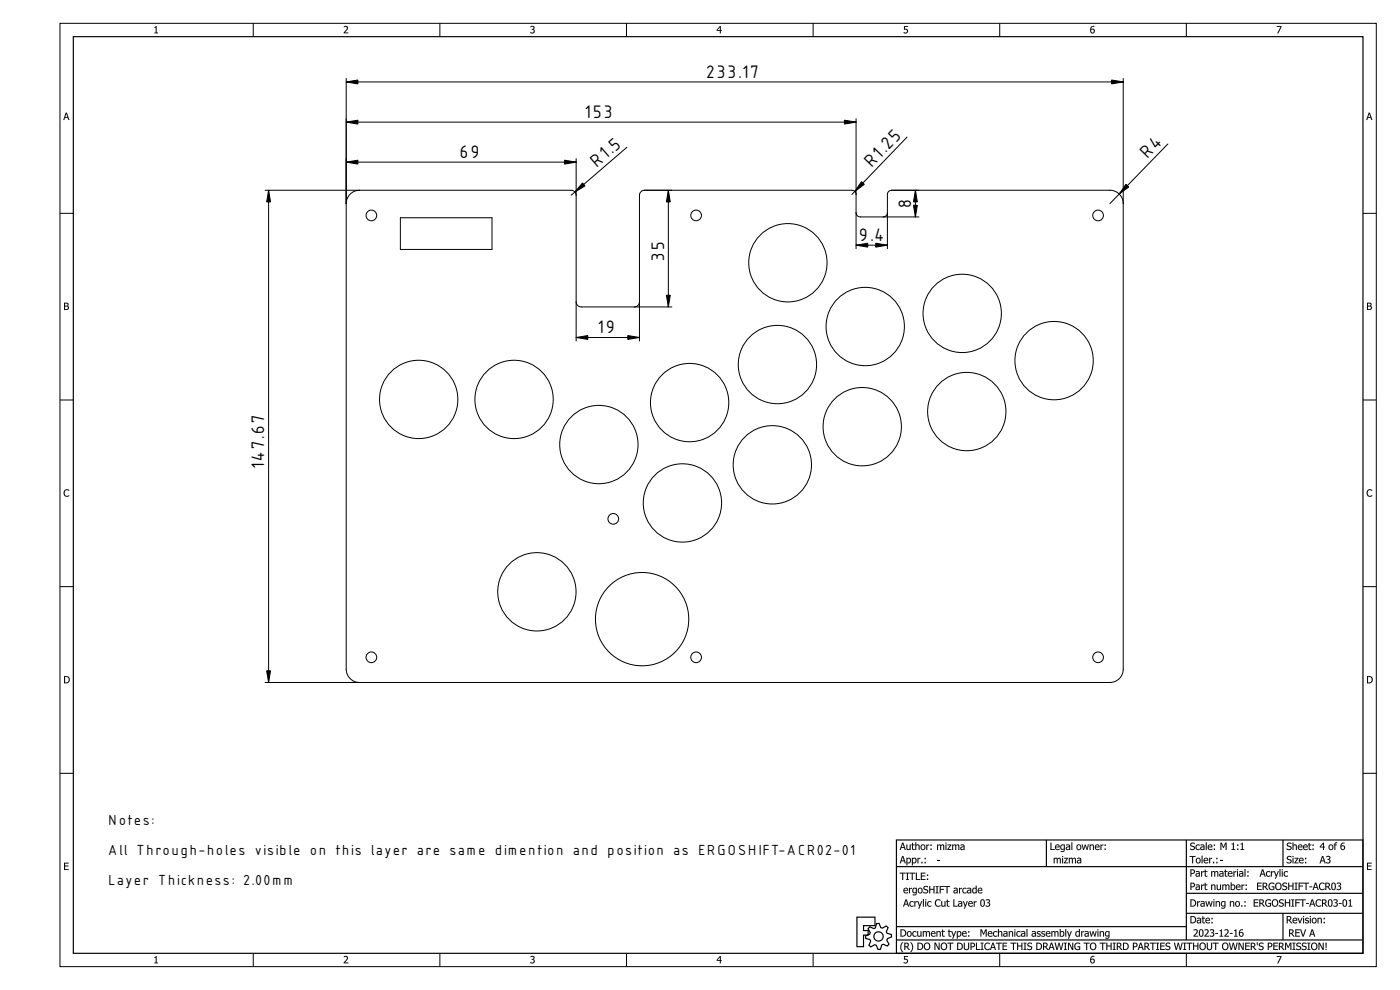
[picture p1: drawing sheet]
<svg xmlns="http://www.w3.org/2000/svg" width="420mm" height="297mm" viewBox="0 0 420 297" stroke-linecap="round" stroke-linejoin="round" font-family="sans-serif">
<defs><g id="words">
<g font-size="6.7">
<text x="212.1" y="23.3">233.17</text>
<text x="175.7" y="35.4">153</text>
<text x="138" y="47.4">69</text>
<text x="344.4" y="47.6" transform="rotate(-46 344.4 47.6)">R4</text>
<text x="179.1" y="50.3" transform="rotate(-41 179.1 50.3)">R1.5</text>
<text x="261.6" y="50.4" transform="rotate(-46 261.6 50.4)">R1.25</text>
<text x="273.4" y="62.5" transform="rotate(-90 273.4 62.5)">8</text>
<text x="257.9" y="72.3">9.4</text>
<text x="199.3" y="78.2" transform="rotate(-90 199.3 78.2)">35</text>
<text x="179.6" y="100">19</text>
<text x="79.3" y="140.6" transform="rotate(-90 79.3 140.6)">147.67</text>
</g>
<g font-size="5.4">
<text x="32.5" y="247.5">Notes:</text>
<text x="32.5" y="256.5">All Through-holes visible on this layer are same dimention and position as ERGOSHIFT-ACR02-01</text>
<text x="32.5" y="265.5">Layer Thickness: 2.00mm</text>
</g>
</g></defs>
<g fill="none" stroke="#000" stroke-width=".3">
<path d="M18 7h395v283h-395zM76 7v4M132 7v4M188 7v4M244 7v4M300 7v4M356 7v4M18 64h4M409 64h4M18 120h4M409 120h4M18 176h4"/>
<path d="M409 176h4M18 232h4M409 232h4M76 286v4M132 286v4M188 286v4M244 286v4M300 286v4M356 286v4"/>
</g>
<g fill="#000">
<path d="M46.3 8.1l.7-.3v2h.4v.2h-1.1v-.2h.4v-1.5h-.4zM103.2 7.9a.8 .8 0 0 1 1.2 .3 .8 .8 0 0 1-.5 1.1l-.5 .5h1.1v.2h-1.3v-.3l.6-.7a.52 .52 0 0 0 .3-.8 .52 .52 0 0 0-.9 0zM159.2 7.9a.63 .63 0 0 1 1-.1 .63 .63 0 0 1-.2 1 .66 .66 0 0 1 .2 1.1 .66 .66 0 0 1-1-.3 .52 .52 0 0 0 .8 .2 .52 .52 0 0 0-.1-.8l-.3-.1v-.2a.4 .4 0 0 0 .4-.3 .4 .4 0 0 0-.2-.5 .4 .4 0 0 0-.5 .3zM271.3 7.8h1.2v.3h-.9v.6a.76 .76 0 0 1 .9 .9 .76 .76 0 0 1-1.3 .3v-.3a.54 .54 0 0 0 .8 .2 .54 .54 0 0 0 .1-.8 .54 .54 0 0 0-.8-.1zM383.2 7.8h1.4l-1 2.2h-.3l1-1.9h-1.1zM19.4 147.1l.9-.3 .5 .2v.3a.81 .81 0 0 0-1.2 .1 .81 .81 0 0 0 0 1.1 .81 .81 0 0 0 1.2 0v.4a1.13 1.13 0 0 1-1.6-.3 1.13 1.13 0 0 1 .2-1.5zM410.4 147.1l.9-.3 .5 .2v.3a.81 .81 0 0 0-1.1 .1 .81 .81 0 0 0 0 1.1 .81 .81 0 0 0 1.1 0v.4a1.13 1.13 0 0 1-1.5-.3 1.13 1.13 0 0 1 .1-1.5zM281.2 257.9h.8v.3h-.8zM366.2 257.9h.8v.3h-.8zM19.2 258.8h1.4v.3h-1.1v.6h1v.3h-1v.8h1.1v.2h-1.4zM410.3 258.8h1.3v.3h-1v.6h1v.3h-1v.8h1v.2h-1.3zM46.3 287.1l.7-.3v2h.4v.2h-1.1v-.2h.4v-1.5h-.4z"/>
<path d="M103.2 286.9a.8 .8 0 0 1 1.2 .4 .8 .8 0 0 1-.5 1.1l-.5 .4h1.1v.2h-1.3v-.3l.6-.7a.52 .52 0 0 0 .3-.8 .52 .52 0 0 0-.9 0zM159.2 286.9a.63 .63 0 0 1 1 0 .63 .63 0 0 1-.2 .9 .66 .66 0 0 1 .2 1.2 .66 .66 0 0 1-1-.4 .52 .52 0 0 0 .8 .2 .52 .52 0 0 0-.1-.8h-.3v-.3a.4 .4 0 0 0 .4-.3 .4 .4 0 0 0-.2-.5 .4 .4 0 0 0-.5 .3zM271.3 286.8h1.2v.3h-.9v.6a.76 .76 0 0 1 .9 .9 .76 .76 0 0 1-1.3 .4v-.4a.54 .54 0 0 0 .8 .2 .54 .54 0 0 0 .1-.8 .54 .54 0 0 0-.8 0zM383.2 286.8h1.4l-1 2.2h-.3l1-1.9h-1.1z"/>
<path d="M46.3 8.1l.7-.3v2h.4v.2h-1.1v-.2h.4v-1.5h-.4zM46.3 8.1v.2h.4v1.5h-.4v.2h1.1v-.2h-.4v-2z"/>
<path d="M103.2 7.9l.3-.1a.66 .66 0 0 1 .8 .2 .66 .66 0 0 1 0 .8l-.9 1 1.1-.1v.3h-1.3v-.3l.9-1.3-.2-.4-.7 .2zM103.2 7.9v.3l.6-.2 .3 .4-.9 1.3v.3h1.3v-.2h-1.1l.9-1v-.7l-.3-.3z"/>
<path d="M159.2 7.9l.3-.1a.57 .57 0 0 1 .8 .2 .57 .57 0 0 1-.3 .8l.5 .4-.2 .7-.5 .2-.7-.2v-.3l.8 .2 .3-.5-.2-.3h-.4v-.3l.4-.1 .1-.4-.3-.2-.6 .2zM159.2 7.9v.3l.4-.2a.38 .38 0 0 1 .6 .4 .38 .38 0 0 1-.6 .3v.2a.47 .47 0 0 1 .6 .6 .47 .47 0 0 1-.8 .2l-.2-.1v.3l.7 .1 .5-.4v-.5l-.4-.3 .4-.6-.4-.4z"/>
<path d="M216.1 7.8h.2v1.2h.3v.3h-.3v.7h-.3v-.7h-.9v-.4zM216 8.2l-.7 .8h.7z"/>
<path d="M216.1 7.8h.2v1.2h.3v.3h-.3v.7h-.3v-.7h-.9v-.4zM216.1 7.8l-1 1.1v.4l1-.1-.1 .8h.3v-.8l.3 .1v-.3h-.3v-1.2zM216 8.2l-.7 .8h.7zM216.1 8.1v.9h-.8z"/>
<path d="M271.3 7.8h1.2v.3h-.9l.1 .5a.76 .76 0 0 1 .8 1.1 .76 .76 0 0 1-1.3 .2v-.3l.7 .2 .3-.3a.53 .53 0 0 0-.3-.6 .53 .53 0 0 0-.6 .1zM271.3 7.8v1.1h.7l.2 .4-.2 .4-.8-.1v.3l.9 .1 .4-.4v-.6l-.4-.3h-.5v-.6h.9v-.3z"/>
<path d="M327.5 8l.8-.2v.3a.65 .65 0 0 0-.8 .7 .71 .71 0 0 1 1 .3 .71 .71 0 0 1-.6 .9 .71 .71 0 0 1-.7-.8zM327.4 9.3a.45 .45 0 0 0 .9 0 .45 .45 0 0 0-.9 0z"/>
<path d="M327.5 8l.9-.2-.1 .3a.63 .63 0 0 0-.8 .7 .71 .71 0 0 1 1 0 .71 .71 0 0 1-.1 1l-.7 .2-.4-.3-.1-1zM327.4 8.1a1.06 1.06 0 0 0-.3 1.2 1.06 1.06 0 0 0 1 .7l.4-.4v-.6l-.4-.4-.7 .2 .2-.6 .8-.1v-.3zM327.4 9.2a.45 .45 0 0 0 .9 0 .45 .45 0 0 0-.9 0zM327.4 9.3a.45 .45 0 0 1 .9 0 .45 .45 0 0 1-.9 0z"/>
<path d="M383.2 7.8h1.4l-1 2.2h-.3l1-1.9h-1.1zM383.2 7.8v.3h1.1l-1 1.9h.3l1-2.2z"/>
<path d="M19.7 33.8h.4l.7 2.2h-.3l-.2-.6h-.8l-.2 .6h-.3zM19.7 33.8l-.7 2.2h.3l.2-.6h.8l.2 .6h.3l-.7-2.2zM19.9 34.1l-.3 1h.6zM19.9 34.1l.4 1.1h-.8z"/>
<path d="M19.7 33.8h.4l.7 2.2h-.3l-.2-.6h-.8l-.2 .6h-.3zM19.9 34.1l-.3 1h.6z"/>
<path d="M410.8 33.8h.3l.8 2.2h-.4l-.1-.6h-.9l-.2 .6h-.3zM410.8 33.8l-.8 2.2h.3l.2-.6h.9l.2 .6h.3l-.8-2.2zM410.9 34.1l-.3 1h.7zM410.9 34.1l.4 1.1h-.7z"/>
<path d="M410.8 33.8h.3l.8 2.2h-.3l-.2-.6h-.9l-.2 .6h-.3zM410.9 34.1l-.3 1h.7z"/>
<path d="M19.2 90.8h.6a.54 .54 0 0 1 .7 .3 .54 .54 0 0 1-.2 .7 .65 .65 0 0 1 .3 .8 .65 .65 0 0 1-.8 .4h-.6zM19.5 91.1v.6h.3a.35 .35 0 0 0 .5-.3 .35 .35 0 0 0-.5-.3zM19.5 92v.8h.2a.44 .44 0 0 0 .7-.4 .44 .44 0 0 0-.6-.4z"/>
<path d="M19.2 90.8h1l.4 .3v.4l-.3 .3 .3 .2 .1 .5-.3 .4-1.2 .1zM19.2 90.8v2.2h1l.5-.5-.1-.5-.3-.2 .2-.2v-.5l-.4-.2zM19.5 91.1v.6l.8-.2-.1-.4zM19.5 91.1h.7v.5l-.7 .1zM19.5 92v.8l.9-.3-.2-.5zM19.5 91.9l.8 .2v.5l-.8 .2z"/>
<path d="M410.3 90.8h.5a.54 .54 0 0 1 .8 .3 .54 .54 0 0 1-.3 .7 .65 .65 0 0 1 .4 .8 .65 .65 0 0 1-.8 .4h-.6zM410.6 91.1v.6h.3a.35 .35 0 0 0 .4-.3 .35 .35 0 0 0-.5-.3zM410.6 92v.8h.2a.44 .44 0 0 0 .6-.4 .44 .44 0 0 0-.5-.4z"/>
<path d="M410.2 90.8h.6a.55 .55 0 0 1 .8 .2 .55 .55 0 0 1-.3 .8 .59 .59 0 0 1 .5 .5 .59 .59 0 0 1-.3 .5l-1.3 .2zM410.3 90.8v2.2h1l.4-.5-.1-.5-.3-.2 .3-.2v-.5l-.4-.3zM410.6 91.1v.6l.7-.2-.1-.4zM410.5 91.1h.7l.1 .5-.8 .1zM410.6 92v.8l.8-.3-.1-.5zM410.5 91.9l.9 .2v.5l-.9 .2z"/>
<path d="M19.4 147.1l.7-.3 .7 .2v.3l-1-.2-.4 .6 .1 .6 .3 .4 .5 .1 .5-.3v.4l-.3 .1a1.07 1.07 0 0 1-1.2-.3 1.07 1.07 0 0 1-.1-1.3zM19.4 147.1l-.3 .8 .3 .9 .7 .2 .7-.1v-.4l-.6 .3-.5-.1-.3-.8 .3-.7 .5-.2 .6 .3v-.3l-.7-.2z"/>
<path d="M410.4 147.1l.7-.3 .7 .2v.3l-.9-.2-.4 .6a.76 .76 0 0 0 .1 .8 .76 .76 0 0 0 .8 .3l.4-.3v.4l-.6 .2-.5-.1-.4-.4-.2-.8zM410.4 147.1l-.2 .8 .2 .9 .7 .2 .7-.1v-.4l-.6 .3-.5-.1-.3-.8 .3-.7 .5-.2 .6 .3v-.3l-.7-.2z"/>
<path d="M19.2 202.8h.5a1.1 1.1 0 0 1 1.2 1.1 1.1 1.1 0 0 1-1.2 1.1h-.5zM19.5 203.1v1.7a.88 .88 0 0 0 1.1-.9 .88 .88 0 0 0-1.1-.8z"/>
<path d="M19.2 202.8l1.2 .1 .4 .5a1.1 1.1 0 0 1 0 1.2 1.1 1.1 0 0 1-1.1 .4h-.5zM19.2 202.8v2.2l1.3-.2 .4-.7-.2-.9-.5-.3zM19.5 203.1v1.7l.7-.1 .4-.4a.87 .87 0 0 0-.1-.9 .87 .87 0 0 0-1-.3zM19.5 203.1h.7l.4 .4v.7l-.4 .5-.7 .1z"/>
<path d="M410.3 202.8h.5a1.1 1.1 0 0 1 1.2 1.1 1.1 1.1 0 0 1-1.2 1.1h-.5zM410.6 203.1v1.7a.88 .88 0 0 0 1.1-.9 .88 .88 0 0 0-1.1-.8z"/>
<path d="M410.2 202.8l1 .1a1.11 1.11 0 0 1 .8 1.3 1.11 1.11 0 0 1-1.2 .8h-.6zM410.3 202.8v2.2l1.2-.2 .4-.5v-.9l-.5-.4zM410.6 203.1v1.7l.6-.1 .4-.4a.85 .85 0 0 0-.5-1.2zM410.5 203.1h.7l.4 .4 .1 .7-.4 .5-.8 .1z"/>
<path d="M270.7 252.8h.4l.8 2.2h-.4l-.2-.6h-.8l-.2 .6h-.3zM270.7 252.8l-.7 2.2h.3l.2-.6h.8l.2 .6h.3l-.7-2.2zM270.9 253.1l-.3 1.1h.7zM270.9 253.1l.4 1.1h-.7zM272 253.4h.3v1.1l.3 .3 .4-.2v-1.2h.3v1.6h-.3v-.2l-.5 .3-.3-.2zM272 253.4l.2 1.5 .5 .1 .3-.2v.2h.3v-1.6h-.3v1.2l-.4 .2-.3-.2v-1.2zM273.7 252.9h.3v.5h.5v.2h-.5v1l.5 .2v.2l-.7-.2-.1-1.2h-.2zM273.7 252.9l-.2 .7h.2v.9a.53 .53 0 0 0 .8 .5v-.2l-.5-.1v-1.1h.5v-.2h-.5v-.5zM274.7 252.7h.3v.9l.2-.2a.53 .53 0 0 1 .6 0 .53 .53 0 0 1 .2 .6v1h-.3v-1.3l-.3-.1-.4 .2v1.2h-.3zM274.7 252.7v2.3h.3v-1.2l.4-.2 .3 .2v1.2h.3v-1a.55 .55 0 0 0-.4-.6 .55 .55 0 0 0-.6 .2v-.9zM276.1 254.2a.81 .81 0 0 1 1.6 0 .81 .81 0 0 1-1.6 0zM276.5 253.6a.82 .82 0 0 0-.1 1.1 .82 .82 0 0 0 1.1 .1 .88 .88 0 0 0 .1-.9 .88 .88 0 0 0-.8-.5zM276.7 253.7v1l.5 .1 .2-.4-.1-.7zM276.6 253.7a.54 .54 0 0 1 .9 .5 .54 .54 0 0 1-.9 .5zM278 253.4h.3v.2l.6-.2v.3l-.6 .2v1.1h-.3zM278 253.4v1.6h.3v-1.1l.6-.2v-.3l-.6 .3v-.3zM279.2 253.4h.4v.4h-.4zM279.2 253.4v.4h.4v-.4zM279.2 254.6h.4v.4h-.4zM279.2 254.6v.4h.4v-.4z"/>
<path d="M270.7 256.8h.4l.8 2.2h-.4l-.2-.6h-.8l-.2 .6h-.3zM270.7 256.8l-.7 2.2h.3l.2-.6h.8l.2 .6h.3l-.7-2.2zM270.9 257.1l-.3 1.1h.7zM270.9 257.1l.4 1.1h-.7zM272 257.4h.3v.2l.2-.2a.63 .63 0 0 1 .7 .1 .63 .63 0 0 1 .2 .7 .73 .73 0 0 1-.3 .7 .73 .73 0 0 1-.8 0v.7h-.3zM272 257.4v2.2h.3v-.7l.2 .1a.86 .86 0 0 0 .9-.4 .86 .86 0 0 0-.2-1l-.4-.2-.5 .2v-.2zM272.3 257.8v.9l.5 .1 .3-.4-.1-.6-.3-.2zM272.3 257.8a.57 .57 0 0 1 .9 .5 .57 .57 0 0 1-.9 .4zM273.7 257.4h.3v.2l.2-.2a.63 .63 0 0 1 .7 .1 .63 .63 0 0 1 .2 .7 .73 .73 0 0 1-.3 .7 .73 .73 0 0 1-.8 0v.7h-.3zM273.7 257.4v2.2h.3l-.1-.7 .3 .1a.86 .86 0 0 0 .8-.4 .86 .86 0 0 0-.1-1l-.4-.2-.6 .2 .1-.2zM274 257.8v.9l.5 .1 .2-.4v-.6l-.3-.2zM273.9 257.8a.57 .57 0 0 1 .9 .5 .57 .57 0 0 1-.8 .4zM275.3 257.4h.3v.2l.6-.2v.3l-.6 .2v1.1h-.3zM275.3 257.4v1.6h.3v-1.1l.6-.2v-.3l-.6 .3v-.3zM276.5 258.6h.4v.4h-.4zM276.5 258.6v.4h.4v-.4zM277.5 257.4h.4v.4h-.4zM277.5 257.4v.4h.3v-.4zM277.5 258.6h.4v.4h-.4zM277.5 258.6v.4h.3v-.4z"/>
<path d="M270.7 252.8h.4l.7 2.2h-.3l-.2-.6h-.8l-.2 .6h-.3zM270.9 253.1l-.3 1.1h.7zM272 253.4h.3v1.2l.3 .2 .4-.2v-1.2h.3v1.6h-.3v-.2l-.5 .3-.3-.2zM273.7 252.9h.3v.5h.5v.2h-.5v1.1l.5 .1a.41 .41 0 0 1-.5 .3 .41 .41 0 0 1-.3-.6v-.9h-.2zM274.7 252.7h.3v.9a.56 .56 0 0 1 .6-.2 .56 .56 0 0 1 .4 .6v1h-.3v-1.2l-.3-.2-.4 .2v1.2h-.3zM276.5 253.6a.78 .78 0 0 1 1.1 .1 .78 .78 0 0 1-.2 1.1 .78 .78 0 0 1-1.1-.1zM276.7 253.7a.55 .55 0 0 0-.1 .8 .55 .55 0 0 0 .8 .1 .56 .56 0 0 0 0-.8 .56 .56 0 0 0-.7-.1zM278 253.4h.3v.2l.6-.2v.3l-.6 .2v1.1h-.3zM279.2 253.4h.4v.4h-.4zM279.2 254.6h.4v.4h-.4z"/>
<path d="M270.7 256.8h.4l.7 2.2h-.3l-.2-.6h-.8l-.2 .6h-.3zM270.9 257.1l-.3 1.1h.7zM272 257.4l.3 .2a.74 .74 0 0 1 1 0 .74 .74 0 0 1 0 1 .68 .68 0 0 1-1 .3v.7h-.3zM272.3 257.8v.9a.55 .55 0 0 0 .8-.4 .55 .55 0 0 0-.7-.6zM273.7 257.4l.3 .2a.74 .74 0 0 1 1 0 .74 .74 0 0 1 0 1 .68 .68 0 0 1-1 .3v.7h-.3zM274 257.8v.9a.55 .55 0 0 0 .8-.4 .55 .55 0 0 0-.7-.6zM275.3 257.4h.3v.2l.6-.2v.3l-.6 .2v1.1h-.3zM276.5 258.6h.4v.4h-.4zM277.5 257.4h.3v.4h-.3zM277.5 258.6h.3v.4h-.3z"/>
<path d="M281.1 257.9h.9v.3h-.9zM281.2 257.9v.3h.8v-.3z"/>
<path d="M281.2 253.4h.3v.2l.6-.3 .3 .3 .3-.3 .5 .1 .2 .4v1.2h-.3l-.1-1.2-.2-.2-.4 .2v1.2h-.3v-1.2l-.2-.2-.4 .2v1.2h-.3zM281.2 253.4v1.6h.3v-1.2l.4-.2 .2 .2 .1 1.2h.2v-1.2l.4-.2 .3 .2v1.2h.3l-.3-1.6h-.3l-.4 .3-.3-.3-.6 .2v-.2zM283.7 253.4h.3v1.6h-.3zM283.8 253.4v1.6h.2v-1.6zM283.7 252.8h.4v.3h-.4zM283.7 252.8v.3h.3v-.3zM284.3 253.4h1.2l-.9 1.4h.9v.2h-1.2l.9-1.4h-.9zM284.3 253.4v.2h.9l-.9 1.4h1.2v-.2h-.9l.9-1.4zM285.8 253.4h.3v.2l.5-.3 .3 .3 .4-.3 .4 .1 .2 .4v1.2h-.3v-1.2l-.3-.2-.3 .2v1.2h-.3v-1.2l-.3-.2-.4 .2 .1 1.2h-.3zM285.8 253.4v1.6h.2v-1.2l.4-.2 .3 .2v1.2h.3v-1.2l.3-.2 .3 .2v1.2h.3l-.1-1.5-.5-.1-.4 .2a.5 .5 0 0 0-.9 0v-.2zM288.5 254.4v.3l.7-.1v-.4zM288.5 254.3l.7-.1v.4a.38 .38 0 0 1-.5 .3 .38 .38 0 0 1-.2-.6zM288.3 253.4h.8l.3 .2 .1 1.4h-.3v-.1l-.2 .1a.53 .53 0 0 1-.7-.1 .53 .53 0 0 1-.1-.6l1-.3-.2-.4-.7 .1zM288.3 253.4v.3l.7-.1 .2 .4a.67 .67 0 0 0-.8 .1 .67 .67 0 0 0-.1 .8l.6 .2 .3-.3v.2h.3l-.1-1.4z"/>
<path d="M281.2 253.4h.3v.2a.51 .51 0 0 1 .9 0l.3-.2 .5 .1 .2 1.5h-.3v-.9a.34 .34 0 0 0-.3-.5 .34 .34 0 0 0-.4 .4v1h-.2l-.1-1.2-.2-.2-.4 .2v1.2h-.3zM283.8 253.4h.2v1.6h-.2zM283.7 252.8h.3v.3h-.3zM284.3 253.4h1.2l-.9 1.4h.9v.2h-1.2l.9-1.4h-.9zM285.8 253.4h.2v.2a.51 .51 0 0 1 .9 0l.4-.2 .5 .1 .1 1.5h-.3v-.9a.34 .34 0 0 0-.2-.5 .34 .34 0 0 0-.4 .4v1h-.3v-1.2l-.3-.2-.4 .2v1.2h-.2zM288.5 254.3a.37 .37 0 0 0 .2 .5 .37 .37 0 0 0 .5-.2v-.4zM288.3 253.4l1.1 .2 .1 1.4-.3-.1a.59 .59 0 0 1-.8 .1 .59 .59 0 0 1-.2-.8 .59 .59 0 0 1 .8-.2h.2l-.1-.3h-.8z"/>
<path d="M315.3 252.8h.2v2h1v.2h-1.2zM316.8 253.6a.7 .7 0 0 1 .9-.2 .7 .7 0 0 1 .3 .8h-1.1a.65 .65 0 0 0 .4 .6 .65 .65 0 0 0 .7-.2v.3a.9 .9 0 0 1-1.2-.1 .9 .9 0 0 1 0-1.2zM317 253.7l-.1 .3h.9l-.3-.4zM318.6 253.7a.54 .54 0 0 0-.1 .8 .54 .54 0 0 0 .8 .1v-.9zM318.4 253.6l.3-.2h.9v1.4a.81 .81 0 0 1-1.3 .8l.1-.3a.57 .57 0 0 0 .6 .1 .57 .57 0 0 0 .3-.6 .76 .76 0 0 1-1.1-.2 .76 .76 0 0 1 .2-1zM320.2 254.3a.37 .37 0 0 0 .2 .5 .37 .37 0 0 0 .5-.2v-.4zM320 253.4l1.1 .2 .1 1.4-.3-.1a.59 .59 0 0 1-.8 .1 .59 .59 0 0 1-.2-.8 .59 .59 0 0 1 .8-.2h.2l-.1-.3h-.8zM321.5 252.7h.3v2.3h-.3zM323.2 253.6a.78 .78 0 0 1 1.1 .1 .78 .78 0 0 1-.1 1.1 .78 .78 0 0 1-1.1-.1zM323.4 253.7a.55 .55 0 0 0 0 .8 .55 .55 0 0 0 .8 .1 .56 .56 0 0 0 0-.8 .56 .56 0 0 0-.8-.1zM324.6 253.4h.3l.3 1.3 .4-1.3h.2l.4 1.3 .3-1.3h.3l-.4 1.6h-.3l-.4-1.2-.4 1.2h-.2zM327 253.4h.3v.2a.56 .56 0 0 1 .6-.2 .56 .56 0 0 1 .4 .6v1h-.3v-1.2l-.3-.2-.4 .2v1.2h-.3zM328.8 253.6a.7 .7 0 0 1 .9-.2 .7 .7 0 0 1 .3 .8h-1.1a.65 .65 0 0 0 .4 .6 .65 .65 0 0 0 .7-.2v.3a.9 .9 0 0 1-1.2-.1 .9 .9 0 0 1 0-1.2zM329 253.7l-.1 .3h.8l-.2-.4zM330.3 253.4h.2v.2l.6-.2v.3l-.6 .2v1.1h-.2zM331.5 253.4h.4v.4h-.4zM331.5 254.6h.4v.4h-.4z"/>
<path d="M315.2 252.8h.4l-.1 2h1v.2h-1.3zM315.3 252.8v2.2h1.2v-.2h-1v-2zM316.8 253.6l.6-.3 .5 .2 .1 .8h-1.1l.3 .5 .8-.2v.3l-.6 .2-.6-.2-.2-.7zM316.8 253.6a.86 .86 0 0 0-.1 1 .86 .86 0 0 0 .9 .4l.4-.1v-.3l-.7 .2-.4-.6h1.1v-.4l-.4-.4zM317 253.7l-.1 .3h.9l-.3-.4zM317 253.7l.5-.1 .3 .4h-.9zM318.6 253.8v.8h.7v-.9zM318.6 253.7h.7v.9a.56 .56 0 0 1-.8-.1 .56 .56 0 0 1 .1-.8zM318.4 253.6l.3-.3 .9 .1v1.4a.86 .86 0 0 1-1.3 .8v-.3h.9l.1-.5-.5 .2-.5-.2-.1-.6zM318.4 253.6a.79 .79 0 0 0-.2 .9 .79 .79 0 0 0 .9 .5l.2-.2a.55 .55 0 0 1-.3 .6 .55 .55 0 0 1-.6-.1l-.1 .3 .9-.1 .3-.7 .1-1.4zM320.2 254.4v.3l.7-.1v-.4zM320.2 254.3l.7-.1v.4a.38 .38 0 0 1-.5 .3 .38 .38 0 0 1-.2-.6zM320 253.4h.8l.3 .2 .1 1.4h-.3v-.1l-.2 .1a.53 .53 0 0 1-.7-.1 .53 .53 0 0 1-.1-.6l1-.3-.3-.4-.6 .1zM320 253.4v.3l.7-.1 .2 .4a.67 .67 0 0 0-.8 .1 .67 .67 0 0 0-.1 .8l.5 .2 .4-.3v.2h.3l-.2-1.4zM321.5 252.7h.3v2.3h-.3zM321.5 252.7v2.3h.3v-2.3zM322.9 254.2a.82 .82 0 0 1 1.6 0 .82 .82 0 0 1-1.6 0zM323.3 253.6a.82 .82 0 0 0-.1 1.1 .82 .82 0 0 0 1.1 .1 .88 .88 0 0 0 .1-.9 .88 .88 0 0 0-.8-.5zM323.5 253.7a.57 .57 0 0 0-.1 .8 .57 .57 0 0 0 .7 .2v-1zM323.2 254.2a.54 .54 0 0 1 1 0 .54 .54 0 0 1-1 0zM324.6 253.4h.3l.3 1.3 .4-1.3h.2l.4 1.3 .3-1.3h.3l-.4 1.6h-.3l-.4-1.2-.4 1.2h-.3zM324.6 253.4l.5 1.6h.2l.4-1.3 .4 1.3h.3l.4-1.6h-.3l-.3 1.3-.4-1.3h-.2l-.4 1.3-.3-1.3zM327 253.4h.3v.2l.2-.2a.53 .53 0 0 1 .6 0 .53 .53 0 0 1 .2 .6v1h-.3v-1.1l-.3-.3-.4 .2v1.2h-.3zM327 253.4v1.6h.3v-1.2a.41 .41 0 0 1 .5-.2 .41 .41 0 0 1 .2 .5v.9h.3v-1a.55 .55 0 0 0-.4-.6 .55 .55 0 0 0-.6 .2v-.2zM328.8 253.6l.5-.3 .5 .2 .2 .8h-1.1l.3 .5 .8-.2a.74 .74 0 0 1-.9 .5 .74 .74 0 0 1-.5-.9zM328.8 253.6a.86 .86 0 0 0-.2 1 .86 .86 0 0 0 1 .4l.4-.1v-.3l-.8 .2-.4-.6h1.2l-.1-.4-.3-.4zM329 253.7l-.1 .3h.8l-.2-.4zM329 253.7l.5-.1 .2 .4h-.9zM330.3 253.4h.3l-.1 .2 .7-.2v.3l-.7 .2 .1 1.1h-.3zM330.3 253.4v1.6h.2v-1.1l.6-.2v-.3l-.6 .3v-.3zM331.5 253.4h.4v.4h-.4zM331.5 253.4v.4h.4v-.4zM331.5 254.6h.4v.4h-.4zM331.5 254.6v.4h.4v-.4z"/>
<path d="M316.2 257.4h.3v.2l.6-.3 .3 .3 .3-.3 .5 .1 .2 .4v1.2h-.3v-1.2l-.3-.2-.4 .2 .1 1.2h-.4v-1.2l-.2-.2-.4 .2v1.2h-.3zM316.2 257.4v1.6h.3v-1.2l.4-.2 .3 .2v1.2h.2v-1.2l.4-.2 .3 .2v1.2h.3l-.3-1.6h-.3l-.4 .3-.3-.3-.6 .2v-.2zM318.7 257.4h.3v1.6h-.3zM318.8 257.4v1.6h.2v-1.6zM318.7 256.8h.4v.3h-.4zM318.7 256.8v.3h.4v-.3zM319.3 257.4h1.2l-.9 1.4h.9v.2h-1.2l.9-1.4h-.9zM319.3 257.4v.2h.9l-.9 1.4h1.2v-.2h-.9l.9-1.4zM320.8 257.4h.3l-.1 .2a.52 .52 0 0 1 .9 0l.5-.3 .4 .3 .1 1.4h-.3v-1.2l-.2-.2-.4 .2v1.2h-.3v-1.2l-.3-.2-.4 .2 .1 1.2h-.3zM320.8 257.4v1.6h.2v-1.2l.4-.2 .3 .2v1.2h.3v-1.2l.4-.2 .2 .2v1.2h.3l-.1-1.5-.5-.1-.4 .2a.5 .5 0 0 0-.9 0v-.2zM323.5 258.4v.3l.7-.1v-.4zM323.5 258.3l.7-.1v.4a.38 .38 0 0 1-.5 .3 .38 .38 0 0 1-.2-.6zM323.3 257.4h.8l.3 .2 .1 1.4h-.3v-.1l-.2 .1a.53 .53 0 0 1-.7-.1 .53 .53 0 0 1-.1-.6l1-.3-.2-.4-.7 .1zM323.3 257.4v.3l.7-.1 .2 .4a.67 .67 0 0 0-.8 .1 .67 .67 0 0 0-.1 .8l.6 .2 .3-.3v.2h.3l-.1-1.4z"/>
<path d="M316.2 257.4h.3v.2a.51 .51 0 0 1 .9 0l.4-.2 .4 .1 .2 1.5h-.3v-.9a.34 .34 0 0 0-.3-.5 .34 .34 0 0 0-.4 .4v1h-.2l-.1-1.2-.2-.2-.4 .2v1.2h-.3zM318.8 257.4h.2v1.6h-.2zM318.7 256.8h.4v.3h-.4zM319.3 257.4h1.2l-.9 1.4h.9v.2h-1.2l.9-1.4h-.9zM320.8 257.4h.2v.2a.51 .51 0 0 1 .9 0l.4-.2 .5 .1 .1 1.5h-.3v-.9a.34 .34 0 0 0-.2-.5 .34 .34 0 0 0-.4 .4v1h-.3v-1.2l-.3-.2-.4 .2v1.2h-.2zM323.5 258.3a.37 .37 0 0 0 .2 .5 .37 .37 0 0 0 .5-.2v-.4zM323.3 257.4l1.1 .2 .1 1.4-.3-.1a.59 .59 0 0 1-.8 .1 .59 .59 0 0 1-.2-.8 .59 .59 0 0 1 .8-.2h.2l-.1-.3h-.8z"/>
<path d="M357 256.8h1.8v.3h-.7v1.9h-.3v-1.9h-.8zM357 256.8v.3h.8v1.9h.3l-.1-1.9h.8v-.3zM358.7 258.2a.85 .85 0 0 1 1.7 0 .85 .85 0 0 1-1.7 0zM359.1 257.6a.82 .82 0 0 0-.1 1.1 .82 .82 0 0 0 1.1 .1l.2-.6-.2-.6-.5-.2zM359.3 257.7a.57 .57 0 0 0-.1 .8 .57 .57 0 0 0 .7 .2v-1zM359.3 257.7a.54 .54 0 0 1 .8 .5 .54 .54 0 0 1-.8 .5zM360.6 256.7h.3v2.3h-.3zM360.6 256.7v2.3h.3v-2.3zM361.4 257.6l.5-.3 .5 .2 .2 .8h-1.1l.3 .5 .8-.2v.3l-.6 .2-.6-.2-.2-.7zM361.4 257.6a.86 .86 0 0 0-.1 1 .86 .86 0 0 0 .9 .4l.4-.1v-.3l-.7 .2-.4-.6h1.1v-.4l-.4-.4zM361.6 257.7l-.1 .3h.8l-.2-.4zM361.6 257.7l.5-.1 .3 .4h-.9zM362.9 257.4h.3v.2l.6-.2v.3l-.6 .2v1.1h-.3zM362.9 257.4v1.6h.3l-.1-1.1 .7-.2v-.3l-.7 .3 .1-.3zM364 258.6h.4v.4h-.4zM364 258.6v.4h.4v-.4zM365 257.4h.4v.4h-.4zM365 257.4v.4h.4v-.4zM365 258.6h.4v.4h-.4zM365 258.6v.4h.4v-.4z"/>
<path d="M357 256.8h1.8v.3h-.7v1.9h-.3v-1.9h-.8zM359.1 257.6a.78 .78 0 0 1 1.1 .1 .78 .78 0 0 1-.1 1.1 .78 .78 0 0 1-1.1-.1zM359.3 257.7a.55 .55 0 0 0-.1 .8 .55 .55 0 0 0 .8 .1 .56 .56 0 0 0 0-.8 .56 .56 0 0 0-.7-.1zM360.6 256.7h.3v2.3h-.3zM361.4 257.6a.7 .7 0 0 1 .9-.2 .7 .7 0 0 1 .3 .8h-1.1a.65 .65 0 0 0 .4 .6 .65 .65 0 0 0 .7-.2v.3a.9 .9 0 0 1-1.2-.1 .9 .9 0 0 1 0-1.2zM361.6 257.7l-.1 .3h.8l-.2-.4zM362.9 257.4h.3v.2l.6-.2v.3l-.6 .2v1.1h-.3zM364 258.6h.4v.4h-.4zM365 257.4h.4v.4h-.4zM365 258.6h.4v.4h-.4z"/>
<path d="M357.4 253l.8-.2 .4 .1-.1 .4a.49 .49 0 0 0-.6-.3 .49 .49 0 0 0-.3 .7h.2a.72 .72 0 0 1 .8 .9 .72 .72 0 0 1-1.1 .4l-.3-.1v-.4a.6 .6 0 0 0 .6 .3 .6 .6 0 0 0 .5-.6 .86 .86 0 0 1-.9-.3 .86 .86 0 0 1 0-.9zM359 253.6l.1-.1a.55 .55 0 0 1 .9 .3 .59 .59 0 0 0-.8 0 .59 .59 0 0 0 0 .8 .59 .59 0 0 0 .8 0 .66 .66 0 0 1-.8 .5 .66 .66 0 0 1-.4-.9zM360.5 254.3a.37 .37 0 0 0 .2 .5 .37 .37 0 0 0 .5-.2v-.4zM360.3 253.4l1.1 .2 .1 1.4-.3-.1a.59 .59 0 0 1-.8 .1 .59 .59 0 0 1-.2-.8 .59 .59 0 0 1 .8-.2h.2l-.1-.3h-.8zM361.9 252.7h.2v2.3h-.2zM362.6 253.6a.7 .7 0 0 1 .9-.2 .7 .7 0 0 1 .4 .8h-1.2a.65 .65 0 0 0 .4 .6 .65 .65 0 0 0 .7-.2v.3a.9 .9 0 0 1-1.1-.1 .9 .9 0 0 1-.1-1.2zM362.9 253.7l-.2 .3h.9l-.2-.4zM364.3 253.4h.3v.4h-.3zM364.3 254.6h.3v.4h-.3z"/>
<path d="M357.4 253l1-.1 .1 .4a.48 .48 0 0 0-.6-.3 .48 .48 0 0 0-.3 .7l.4 .1a.7 .7 0 0 1 .6 1 .7 .7 0 0 1-1.1 .2l-.4-.1v-.4l.7 .3 .5-.3v-.3l-1.1-.4zM357.4 253l-.2 .4 .1 .4 .8 .3a.35 .35 0 0 1 .3 .4 .35 .35 0 0 1-.3 .3l-.9-.3v.4l.3 .1 .9-.1 .1-.8-.9-.4-.1-.3 .4-.4 .7 .3v-.4l-.7-.1zM359 253.6l.8-.2 .3 .1v.3l-.4-.2a.59 .59 0 0 0-.6 .7 .59 .59 0 0 0 .7 .5l.3-.2v.3l-.5 .2-.7-.4-.1-.7zM359 253.6l-.1 .2a.81 .81 0 0 0 0 .9 .81 .81 0 0 0 .8 .4l.3-.2v-.3l-.6 .2-.3-.8 .3-.4 .6 .2v-.3l-.6-.1zM360.5 254.4v.3l.7-.1v-.4zM360.5 254.3l.7-.1v.4a.38 .38 0 0 1-.5 .3 .38 .38 0 0 1-.2-.6zM360.3 253.4h.8l.4 .2v1.4h-.3v-.1l-.2 .1a.53 .53 0 0 1-.7-.1 .53 .53 0 0 1 0-.6l.9-.3-.2-.4-.7 .1zM360.3 253.4v.3l.7-.1 .2 .4a.67 .67 0 0 0-.8 .1 .67 .67 0 0 0-.1 .8l.6 .2 .3-.3v.2h.3l-.1-1.4zM361.9 252.7h.3v2.3h-.3zM361.9 252.7v2.3h.2v-2.3zM362.6 253.6l.6-.3 .5 .2 .2 .8h-1.2l.3 .5 .8-.2v.3l-.5 .2-.7-.2-.2-.7zM362.7 253.6a.86 .86 0 0 0-.2 1 .86 .86 0 0 0 .9 .4l.4-.1v-.3l-.7 .2-.4-.6h1.2l-.1-.4-.3-.4zM362.9 253.7l-.2 .3h.9l-.2-.4zM362.8 253.7l.6-.1 .2 .4h-.9zM364.3 253.4h.4v.4h-.4zM364.3 253.4v.4h.3v-.4zM364.3 254.6h.4v.4h-.4zM364.3 254.6v.4h.3v-.4z"/>
<path d="M366.2 257.9h.8v.3h-.8zM366.2 257.9v.3h.8v-.3z"/>
<path d="M366.3 252.8h.4l.5 1.3 .5-1.3h.4v2.2h-.3v-1.9l-.5 1.3h-.2l-.6-1.3v1.9h-.2zM369.6 253.1l.7-.3v2h.4v.2h-1.1v-.2h.4v-1.5h-.4zM371.3 253.4h.3v.4h-.3zM371.3 254.6h.3v.4h-.3zM372.3 253.1l.7-.3v2h.4v.2h-1.1v-.2h.4v-1.5h-.4z"/>
<path d="M366.2 252.8h.5l.5 1.3 .5-1.3h.4v2.2h-.3v-1.9l-.5 1.3h-.2l-.6-1.2v1.8h-.3zM366.3 252.8v2.2h.2v-1.9l.6 1.3h.2l.5-1.3v1.9h.3v-2.2h-.4l-.5 1.3-.5-1.3zM369.6 253.1l.7-.3v2h.4v.2h-1.1v-.2h.4v-1.5l-.4 .1zM369.6 253.1v.2h.4v1.5h-.4v.2h1.1v-.2h-.4v-2zM371.3 253.4h.3v.4h-.3zM371.3 253.4v.4h.3v-.4zM371.3 254.6h.3v.4h-.3zM371.3 254.6v.4h.3v-.4zM372.3 253.1l.7-.3v2h.4v.2h-1.1v-.2h.4v-1.5l-.4 .1zM372.3 253.1v.2h.4v1.5h-.4v.2h1.1v-.2h-.4v-2z"/>
<path d="M386.4 253l.9-.2 .3 .1-.1 .4a.49 .49 0 0 0-.6-.3 .49 .49 0 0 0-.3 .7h.2a.72 .72 0 0 1 .8 .9 .72 .72 0 0 1-1.1 .4l-.3-.1v-.4a.6 .6 0 0 0 .6 .3 .6 .6 0 0 0 .5-.6 .86 .86 0 0 1-.9-.3 .86 .86 0 0 1 0-.9zM387.9 252.7h.3v.9a.56 .56 0 0 1 .6-.2 .56 .56 0 0 1 .4 .6v1h-.3v-1.2l-.3-.2-.4 .2v1.2h-.3zM389.7 253.6a.7 .7 0 0 1 .9-.2 .7 .7 0 0 1 .3 .8h-1.1a.65 .65 0 0 0 .4 .6 .65 .65 0 0 0 .7-.2v.3a.9 .9 0 0 1-1.2-.1 .9 .9 0 0 1 0-1.2zM389.9 253.7l-.1 .3h.8l-.2-.4zM391.3 253.6a.7 .7 0 0 1 .8-.2 .7 .7 0 0 1 .4 .8h-1.2a.65 .65 0 0 0 .5 .6 .65 .65 0 0 0 .6-.2v.3a.9 .9 0 0 1-1.1-.1 .9 .9 0 0 1 0-1.2zM391.5 253.7l-.2 .3h.9l-.2-.4zM392.8 252.9h.2v.5h.5v.2h-.5l.1 1.1 .4 .1a.41 .41 0 0 1-.5 .3 .41 .41 0 0 1-.2-.6v-.9h-.2zM393.9 253.4h.4v.4h-.4zM393.9 254.6h.4v.4h-.4z"/>
<path d="M386.4 253l1-.1 .1 .4a.48 .48 0 0 0-.6-.3 .48 .48 0 0 0-.3 .7l.4 .1a.7 .7 0 0 1 .6 1 .7 .7 0 0 1-1.1 .2l-.4-.1v-.4l.7 .3 .5-.3-1.1-.7zM386.4 253l-.2 .4 .1 .4 .8 .3a.35 .35 0 0 1 .3 .4 .35 .35 0 0 1-.3 .3l-.9-.3v.4l.3 .1 .9-.1 .1-.8-.9-.4-.1-.3 .4-.4 .7 .3v-.4l-.7-.1zM387.9 252.7h.3v.9l.2-.2a.53 .53 0 0 1 .6 0 .53 .53 0 0 1 .2 .6v1h-.3v-1.3l-.3-.1-.4 .2v1.2h-.3zM387.9 252.7v2.3h.3v-1.2l.4-.2 .3 .2v1.2h.3l-.1-1.5-.5-.1-.4 .2v-.9zM389.7 253.6l.5-.3 .5 .2 .2 .8h-1.1l.3 .5 .8-.2v.3l-.6 .2-.6-.2-.2-.7zM389.7 253.6a.86 .86 0 0 0-.2 1 .86 .86 0 0 0 1 .4l.4-.1v-.3l-.8 .2-.4-.6h1.2l-.1-.4-.3-.4zM389.9 253.7l-.1 .3h.8l-.2-.4zM389.9 253.7l.5-.1 .2 .4h-.9zM391.2 253.6a.71 .71 0 0 1 .9-.2 .71 .71 0 0 1 .4 .9l-1.2-.1 .4 .6 .7-.2-.2 .4h-.8l-.3-.5zM391.3 253.6a.86 .86 0 0 0-.2 1 .86 .86 0 0 0 .9 .4l.4-.1v-.3l-.7 .2-.4-.6h1.2l-.1-.4-.3-.4zM391.5 253.7l-.2 .3h.9l-.2-.4zM391.5 253.7l.5-.1 .2 .4h-.9zM392.7 252.9h.4l-.1 .5h.6v.2h-.6v1l.6 .2v.2l-.8-.2v-1.2h-.2zM392.8 252.9l-.2 .7h.2v1.2l.2 .2h.5v-.2h-.4l-.1-.4v-.8h.5v-.2h-.5v-.5zM393.9 253.4h.4v.4h-.4zM393.9 253.4v.4h.4v-.4zM393.9 254.6h.4v.4h-.4zM393.9 254.6v.4h.4v-.4z"/>
<path d="M386.4 257l.9-.2 .3 .1-.1 .4a.49 .49 0 0 0-.6-.3 .49 .49 0 0 0-.3 .7h.2a.72 .72 0 0 1 .8 .9 .72 .72 0 0 1-1.1 .4l-.3-.1v-.4a.6 .6 0 0 0 .6 .3 .6 .6 0 0 0 .5-.6 .86 .86 0 0 1-.9-.3 .86 .86 0 0 1 0-.9zM387.9 257.4h.3v1.6h-.3zM387.9 256.8h.3v.3h-.3zM388.5 257.4h1.2l-.9 1.4h.9v.2h-1.2l.8-1.4h-.8zM390 257.6a.7 .7 0 0 1 .9-.2 .7 .7 0 0 1 .3 .8h-1.1a.65 .65 0 0 0 .4 .6 .65 .65 0 0 0 .7-.2v.3a.9 .9 0 0 1-1.2-.1 .9 .9 0 0 1 0-1.2zM390.2 257.7l-.1 .3h.9l-.3-.4zM391.7 257.4h.3v.4h-.3zM391.7 258.6h.3v.4h-.3z"/>
<path d="M386.4 257l1-.1 .1 .4a.48 .48 0 0 0-.6-.3 .48 .48 0 0 0-.3 .7h.2a.73 .73 0 0 1 .8 .9 .73 .73 0 0 1-1.1 .4l-.4-.1v-.4l.7 .3 .5-.3-1.1-.7zM386.4 257l-.2 .4 .1 .4 .8 .3a.35 .35 0 0 1 .3 .4 .35 .35 0 0 1-.3 .3l-.9-.3v.4l.3 .1 .9-.1 .1-.8-.9-.4-.1-.3 .4-.4 .7 .3v-.4l-.7-.1zM387.9 257.4h.3v1.6h-.3zM387.9 257.4v1.6h.3v-1.6zM387.9 256.8h.3v.3h-.3zM387.9 256.8v.3h.3v-.3zM388.5 257.4h1.2l-.9 1.4h.9v.2h-1.2l.8-1.4h-.8zM388.5 257.4v.2h.9l-.9 1.4h1.2v-.2h-.9l.9-1.4zM390 257.6a.71 .71 0 0 1 .9-.2 .71 .71 0 0 1 .3 .9l-1.1-.1 .3 .6 .8-.2-.2 .4h-.8l-.4-.5zM390 257.6a.86 .86 0 0 0-.1 1 .86 .86 0 0 0 .9 .4l.4-.1v-.3l-.7 .2-.4-.6h1.1v-.4l-.4-.4zM390.2 257.7l-.1 .3h.9l-.3-.4zM390.2 257.7l.6-.1 .2 .4h-.9zM391.7 257.4h.3v.4h-.3zM391.7 257.4v.4h.3v-.4zM391.7 258.6h.3v.4h-.3zM391.7 258.6v.4h.3v-.4z"/>
<path d="M396.8 256.8h.3l.8 2.2h-.4l-.1-.6h-.9l-.2 .6h-.3zM396.8 256.8l-.8 2.2h.3l.2-.6h.9l.1 .6h.4l-.8-2.2zM396.9 257.1l-.3 1.1h.7zM396.9 257.1l.4 1.1h-.7zM398 256.9l.8-.1 .4 .3 .1 .4-.4 .3 .3 .2 .1 .5-.4 .5-.9-.1v-.3l.7 .2 .3-.4-.1-.3-.5-.1v-.3l.4-.1 .1-.4-.3-.1-.6 .2zM398 256.9v.3l.9-.1a.38 .38 0 0 1 0 .5 .38 .38 0 0 1-.5 .1v.3h.3a.47 .47 0 0 1 .3 .6 .47 .47 0 0 1-.7 .2l-.3-.2v.3l.7 .1 .6-.3v-.6l-.5-.3a.5 .5 0 0 0 .4-.4 .5 .5 0 0 0-.1-.5z"/>
<path d="M396.8 256.8h.3l.8 2.2h-.4l-.1-.6h-.9l-.2 .6h-.3zM396.9 257.1l-.3 1.1h.7zM398 256.9a.63 .63 0 0 1 1 0 .63 .63 0 0 1-.1 .9 .66 .66 0 0 1 .2 1.1 .66 .66 0 0 1-1.1-.3 .52 .52 0 0 0 .8 .2 .52 .52 0 0 0-.1-.8h-.3v-.3a.4 .4 0 0 0 .5-.3 .4 .4 0 0 0-.3-.5 .4 .4 0 0 0-.5 .3z"/>
<path d="M397.1 252.8h.2v1.2h.3v.3h-.3v.7h-.2v-.7h-1v-.3zM397.1 253.2l-.8 .8h.8zM398.9 253.6a.78 .78 0 0 1 1.1 .1 .78 .78 0 0 1-.1 1.1 .78 .78 0 0 1-1.1-.1zM399.1 253.7a.55 .55 0 0 0-.1 .8 .55 .55 0 0 0 .8 .1 .56 .56 0 0 0 0-.8 .56 .56 0 0 0-.7-.1zM400.6 252.9a.37 .37 0 0 1 .4-.2 .37 .37 0 0 1 .3 .3l-.5 .2-.1 .2h.5v.2h-.4v1.4h-.3v-1.4l-.2-.2h.2zM402.6 253l.8-.2v.3a.65 .65 0 0 0-.8 .7 .71 .71 0 0 1 1 .3 .71 .71 0 0 1-.6 1 .71 .71 0 0 1-.7-.8zM402.5 254.3a.45 .45 0 0 0 .9 0 .45 .45 0 0 0-.9 0z"/>
<path d="M397.1 252.8h.3l-.1 1.2h.3v.3h-.3l.1 .7h-.4l.1-.7h-1v-.3zM397.1 252.8l-1 1.2v.3h1v.7h.2v-.7h.3v-.3l-.3 .1v-1.3zM397 253.2l-.7 .9 .8-.1zM397.1 253.1v1h-.8zM398.6 254.2a.8 .8 0 0 1 1.6 0 .8 .8 0 0 1-1.6 0zM398.9 253.6a.82 .82 0 0 0-.1 1.1 .82 .82 0 0 0 1.2 .1 .88 .88 0 0 0 .1-.9 .88 .88 0 0 0-.9-.5zM399.1 253.7a.57 .57 0 0 0-.1 .8 .57 .57 0 0 0 .8 .2v-1zM398.8 254.2a.55 .55 0 0 1 1.1 0 .55 .55 0 0 1-1.1 0zM400.6 252.9l.7-.2v.3l-.5 .2-.1 .2h.5v.2h-.4v1.4h-.3v-1.4h-.2zM400.6 252.9l-.1 .5h-.2v.2h.2v1.4h.3l-.1-1.4h.5v-.2h-.5v-.2l.6-.2v-.2zM402.6 253l.9-.2-.1 .3a.63 .63 0 0 0-.8 .7 .71 .71 0 0 1 1 .1 .71 .71 0 0 1-.1 1l-.7 .2-.4-.4-.1-1zM402.5 253.2l-.2 1.4 .4 .4h.6l.3-.4v-.6l-.4-.3-.7 .1 .3-.6 .7-.1v-.3zM402.5 254.3a.45 .45 0 0 0 .9 0 .45 .45 0 0 0-.9 0zM402.5 254.3a.45 .45 0 0 1 .9 0 .45 .45 0 0 1-.9 0z"/>
<path d="M19.2 258.8h1.4v.3h-1.1v.6h1v.3h-1v.8h1.1v.2h-1.4zM19.2 258.8v2.2h1.4v-.2h-1.1v-.9h1v-.2h-1v-.6h1.1v-.3z"/>
<path d="M270 261.8h1.8v.3h-.7v1.9h-.4l.1-1.9h-.8zM270 261.8v.3h.8v1.9h.3l-.1-1.9h.8v-.3zM271.9 261.8h.9v.3h-.3v1.7h.3v.2h-.9v-.2h.3v-1.7h-.3zM271.9 261.8v.3h.3v1.7h-.3v.2h.9v-.2h-.3v-1.7h.3v-.3zM272.9 261.8h1.8v.3h-.8v1.9h-.3v-1.9h-.7zM272.9 261.8v.3h.7v1.9h.3v-1.9h.8v-.3zM274.9 261.8h.3v2h1v.2h-1.3zM274.9 261.8v2.2h1.2v-.2h-1l.1-2zM276.4 261.8h1.3v.3h-1v.6h1v.3h-1v.8h1v.2h-1.3zM276.4 261.8v2.2h1.3v-.2h-1.1v-.9h1.1v-.2h-1.1v-.6h1.1v-.3zM278.2 262.4h.3v.4h-.3zM278.2 262.4v.4h.3v-.4zM278.2 263.6h.3v.4h-.3zM278.2 263.6v.4h.3v-.4z"/>
<path d="M270 261.8h1.8v.3h-.7v1.9h-.3v-1.9h-.8zM271.9 261.8h.9v.3h-.3v1.7h.3v.2h-.9v-.2h.3v-1.7h-.3zM272.9 261.8h1.8v.3h-.8v1.9h-.3v-1.9h-.7zM274.9 261.8h.3v2h.9v.2h-1.2zM276.4 261.8h1.3v.3h-1v.6h1v.3h-1v.8h1v.2h-1.3zM278.2 262.4h.3v.4h-.3zM278.2 263.6h.3v.4h-.3z"/>
<path d="M271.7 269.8h.4l.8 2.2h-.4l-.2-.6h-.8l-.2 .6h-.3zM271.7 269.8l-.7 2.2h.3l.2-.6h.8l.2 .6h.3l-.7-2.2zM271.9 270.1l-.3 1.1h.7zM271.9 270.1l.4 1.1h-.7zM273.1 270.6l.8-.2 .3 .1v.3l-.4-.2a.59 .59 0 0 0-.6 .7 .59 .59 0 0 0 .7 .5l.3-.2v.3l-.5 .2-.7-.4-.1-.7zM273.1 270.6l-.1 .2a.81 .81 0 0 0 0 .9 .81 .81 0 0 0 .8 .4l.4-.2-.1-.3a.6 .6 0 0 1-.9-.2 .6 .6 0 0 1 .6-.8l.4 .2v-.3l-.4-.1zM274.4 270.4h.3v.2l.6-.2v.3l-.6 .2v1.1h-.3zM274.4 270.4v1.6h.3v-1.1l.6-.2v-.3l-.6 .3v-.3zM275.3 270.4h.3l.4 1.2 .5-1.2h.3l-.9 2.2h-.3l.3-.7zM275.3 270.4l.6 1.6-.3 .6h.3l.9-2.2h-.3l-.5 1.2-.4-1.2zM277 269.7h.3v2.3h-.3zM277 269.7v2.3h.3v-2.3zM277.7 270.4h.3v1.6h-.3zM277.7 270.4v1.6h.3v-1.6zM277.6 269.8h.4v.3h-.4zM277.7 269.8v.3h.3v-.3zM278.4 270.6l.9-.2 .2 .1v.3l-.3-.2a.59 .59 0 0 0-.7 .7 .59 .59 0 0 0 .8 .5l.2-.2v.3l-.5 .2-.6-.4-.2-.7zM278.5 270.6l-.2 .2a.81 .81 0 0 0 .1 .9 .81 .81 0 0 0 .8 .4l.3-.2v-.3a.6 .6 0 0 1-1-.2 .6 .6 0 0 1 .7-.8l.3 .2v-.3l-.4-.1zM280.8 270.1l.8-.3 .6 .2v.4l-.5-.3-.5 .1-.3 .7 .4 .9 .9-.3v.4l-.6 .2-.8-.3-.2-.9zM280.8 270.1l-.2 .8 .3 .9 .7 .3 .6-.2v-.4l-.5 .3-.5-.1-.3-.8 .3-.7 .5-.2 .5 .3v-.3l-.6-.2zM282.5 270.4h.3v1.3l.3 .1 .4-.2v-1.2h.3v1.6h-.3v-.2l-.5 .3-.4-.2zM282.5 270.4l.1 1.5 .5 .1 .4-.2v.2h.3v-1.6h-.3v1.2l-.4 .2-.3-.2-.1-1.2zM284.2 269.9h.3l-.1 .5h.6v.2h-.6l.1 1 .5 .2v.2l-.8-.2v-1.2h-.2zM284.2 269.9l-.2 .7h.2v.9a.53 .53 0 0 0 .7 .5l.1-.2-.6-.1v-1.1h.6v-.2h-.6v-.5zM286.1 269.8h.3v2h1v.2h-1.3zM286.1 269.8v2.2h1.3v-.2h-1v-2zM287.8 271.4v.3l.7-.1v-.4zM287.8 271.3l.7-.1v.4a.38 .38 0 0 1-.5 .3 .38 .38 0 0 1-.2-.6zM287.6 270.4h.8l.3 .2 .1 1.4h-.3v-.1l-.2 .1a.53 .53 0 0 1-.7-.1 .53 .53 0 0 1-.1-.6l1-.3-.2-.4-.7 .1zM287.6 270.4v.3l.7-.1 .2 .4a.71 .71 0 0 0-.7 .1 .71 .71 0 0 0-.3 .7l.3 .2 .7-.2v.2h.3l-.1-1.4zM288.9 270.4h.4l.4 1.2 .5-1.2h.3l-.9 2.2h-.3l.3-.7zM289 270.4l.6 1.6-.3 .6h.3l.8-2.2h-.2l-.5 1.2-.4-1.2zM290.7 270.6l.6-.3 .5 .2 .2 .8h-1.2l.3 .5 .8-.2a.74 .74 0 0 1-.9 .5 .74 .74 0 0 1-.5-.9zM290.8 270.6a.86 .86 0 0 0-.2 1 .86 .86 0 0 0 .9 .4l.4-.1v-.3l-.7 .2-.4-.6h1.2l-.1-.4-.3-.4zM291 270.7l-.2 .3h.9l-.2-.4zM290.9 270.7l.6-.1 .2 .4h-.9zM292.2 270.4h.3v.2l.6-.2v.3l-.6 .2v1.1h-.3zM292.2 270.4v1.6h.3v-1.1l.6-.2v-.3l-.6 .3v-.3zM294.5 269.9a.79 .79 0 0 1 .9 .1 .79 .79 0 0 1 .2 .9 .77 .77 0 0 1-.3 1 .77 .77 0 0 1-1-.1l-.1-1.2zM294.5 269.9a1.36 1.36 0 0 0 .4 2.2 1.24 1.24 0 0 0 .5-2l-.3-.3zM294.7 270.1l-.2 1a.42 .42 0 0 0 .2 .7 .42 .42 0 0 0 .5-.5l.1-.6a.45 .45 0 0 0-.1-.5 .45 .45 0 0 0-.5-.1zM294.7 270.1l.5 .2v1.3a.35 .35 0 0 1-.3 .2 .35 .35 0 0 1-.4-.2v-1zM295.9 269.9l.7-.1 .5 .3v.4l-.4 .3 .4 .2 .1 .5-.5 .5-.9-.1v-.3l.8 .2 .2-.4-.1-.3-.4-.1v-.3l.4-.1 .1-.4-.4-.1-.5 .2zM295.9 269.9v.3l.8-.1a.38 .38 0 0 1 .1 .5 .38 .38 0 0 1-.5 .1v.3l.5 .2a.48 .48 0 0 1-.1 .6 .48 .48 0 0 1-.6 0l-.3-.2v.3l.8 .1 .5-.3v-.6l-.4-.3a.5 .5 0 0 0 .4-.4 .5 .5 0 0 0-.2-.5z"/>
<path d="M271.7 269.8h.4l.7 2.2h-.3l-.2-.6h-.8l-.2 .6h-.3zM271.9 270.1l-.3 1.1h.7zM273.1 270.6l.1-.1a.55 .55 0 0 1 1 .3 .59 .59 0 0 0-.9 0 .59 .59 0 0 0 0 .8 .59 .59 0 0 0 .9 0 .66 .66 0 0 1-.9 .5 .66 .66 0 0 1-.4-.9zM274.4 270.4h.3v.2l.6-.2v.3l-.6 .2v1.1h-.3zM275.3 270.4h.3l.4 1.2 .5-1.2h.3l-.9 2.2h-.3l.3-.7zM277 269.7h.3v2.3h-.3zM277.7 270.4h.3v1.6h-.3zM277.7 269.8h.3v.3h-.3zM278.5 270.6l.1-.1a.55 .55 0 0 1 .9 .3 .59 .59 0 0 0-.8 0 .59 .59 0 0 0 0 .8 .59 .59 0 0 0 .8 0 .66 .66 0 0 1-.8 .5 .66 .66 0 0 1-.5-.9zM280.8 270.1l1-.3 .4 .2v.3a.81 .81 0 0 0-1.1 .1 .81 .81 0 0 0 0 1.1 .81 .81 0 0 0 1.1 0v.4a1.13 1.13 0 0 1-1.5-.3 1.13 1.13 0 0 1 .1-1.5zM282.5 270.4h.2l.1 1.2 .3 .2 .4-.2v-1.2h.3v1.6h-.3v-.2l-.5 .3-.4-.2zM284.2 269.9h.2v.5h.6v.2h-.6l.1 1.1 .5 .1a.41 .41 0 0 1-.6 .3 .41 .41 0 0 1-.2-.6v-.9h-.2zM286.1 269.8h.3v2h1v.2h-1.3zM287.8 271.3a.37 .37 0 0 0 .2 .5 .37 .37 0 0 0 .5-.2v-.4zM287.6 270.4l1.1 .2 .1 1.4-.3-.1a.59 .59 0 0 1-.8 .1 .59 .59 0 0 1-.2-.8 .59 .59 0 0 1 .8-.2h.2l-.1-.3h-.8zM289 270.4h.3l.4 1.2 .5-1.2h.2l-.8 2.2h-.3l.3-.7zM290.8 270.6a.7 .7 0 0 1 .8-.2 .7 .7 0 0 1 .4 .8h-1.2a.65 .65 0 0 0 .5 .6 .65 .65 0 0 0 .6-.2v.3a.9 .9 0 0 1-1.1-.1 .9 .9 0 0 1 0-1.2zM291 270.7l-.2 .3h.9l-.2-.4zM292.2 270.4h.3v.2l.6-.2v.3l-.6 .2v1.1h-.3zM294.5 269.9a.78 .78 0 0 1 .9 .1 .78 .78 0 0 1 .2 .9 .78 .78 0 0 1-.7 1.2 .78 .78 0 0 1-.7-1.2zM294.7 270.1l-.2 1.1a.46 .46 0 0 0 .4 .6 .46 .46 0 0 0 .4-.7v-.4a.46 .46 0 0 0-.1-.5 .46 .46 0 0 0-.5-.1zM295.9 269.9a.63 .63 0 0 1 1 0 .63 .63 0 0 1-.2 .9 .66 .66 0 0 1 .2 1.2 .66 .66 0 0 1-1.1-.4 .52 .52 0 0 0 .8 .2 .52 .52 0 0 0 0-.8h-.3v-.3a.4 .4 0 0 0 .4-.3 .4 .4 0 0 0-.3-.5 .4 .4 0 0 0-.4 .3z"/>
<path d="M271.3 266.6a.7 .7 0 0 1 .9-.2 .7 .7 0 0 1 .3 .8h-1.1a.65 .65 0 0 0 .4 .6 .65 .65 0 0 0 .7-.2v.3a.9 .9 0 0 1-1.2-.1 .9 .9 0 0 1 0-1.2zM271.5 266.7l-.1 .3h.9l-.3-.4zM272.8 266.4h.3v.2l.6-.2v.3l-.6 .2v1.1h-.3zM274.2 266.7a.54 .54 0 0 0-.1 .8 .54 .54 0 0 0 .8 .1v-.9zM274 266.6l.3-.2h.8v1.4a.81 .81 0 0 1-1.2 .8v-.3a.57 .57 0 0 0 .7 .1 .57 .57 0 0 0 .3-.6 .76 .76 0 0 1-1.1-.2 .76 .76 0 0 1 .2-1zM275.6 266.6a.78 .78 0 0 1 1.1 .1 .78 .78 0 0 1-.1 1.1 .78 .78 0 0 1-1.1-.1zM275.8 266.7a.55 .55 0 0 0 0 .8 .55 .55 0 0 0 .8 .1 .56 .56 0 0 0-.1-.8 .56 .56 0 0 0-.7-.1zM277.3 266l.9-.2 .3 .1v.4a.49 .49 0 0 0-.7-.3 .49 .49 0 0 0-.2 .7h.1a.72 .72 0 0 1 .8 .9 .72 .72 0 0 1-1.1 .4l-.3-.1v-.4a.6 .6 0 0 0 .7 .3 .6 .6 0 0 0 .4-.6 .86 .86 0 0 1-.8-.3 .86 .86 0 0 1-.1-.9zM278.9 265.8h.3v.9h1v-.9h.3v2.2h-.3v-1h-1v1h-.3zM280.8 265.8h.9v.3h-.3v1.7h.3v.2h-.9v-.2h.3v-1.7h-.3zM282 265.8h1.3v.3h-1v.6h1v.3h-1v1h-.3zM283.4 265.8h1.7v.3h-.7v1.9h-.3v-1.9h-.7zM286.5 267.3a.37 .37 0 0 0 .2 .5 .37 .37 0 0 0 .5-.2v-.4zM286.3 266.4l1 .2 .1 1.4-.2-.1a.59 .59 0 0 1-.8 .1 .59 .59 0 0 1-.2-.8 .59 .59 0 0 1 .7-.2h.3l-.2-.3h-.7zM287.8 266.4h.3v.2l.6-.2v.3l-.6 .2v1.1h-.3zM289 266.6l.1-.1a.55 .55 0 0 1 .9 .3 .59 .59 0 0 0-.8 0 .59 .59 0 0 0 0 .8 .59 .59 0 0 0 .8 0 .66 .66 0 0 1-.8 .5 .66 .66 0 0 1-.4-.9zM290.5 267.3a.37 .37 0 0 0 .2 .5 .37 .37 0 0 0 .5-.2v-.4zM290.3 266.4l1.1 .2 .1 1.4-.3-.1a.59 .59 0 0 1-.8 .1 .59 .59 0 0 1-.2-.8 .59 .59 0 0 1 .8-.2h.2l-.1-.3h-.8zM292 266.6l.3-.2 .5 .1v-.8h.3v2.3l-.3-.1a.73 .73 0 0 1-1 0 .73 .73 0 0 1 0-1.1zM292.2 266.8a.56 .56 0 0 0-.2 .8 .56 .56 0 0 0 .8 0v-.9zM293.6 266.6a.7 .7 0 0 1 .9-.2 .7 .7 0 0 1 .3 .8h-1.1a.65 .65 0 0 0 .4 .6 .65 .65 0 0 0 .7-.2v.3a.9 .9 0 0 1-1.2-.1 .9 .9 0 0 1 0-1.2zM293.8 266.7l-.1 .3h.9l-.3-.4z"/>
<path d="M271.3 266.6l.6-.3 .5 .2 .1 .8h-1.1l.3 .5 .8-.2v.3l-.6 .2-.6-.2-.2-.7zM271.3 266.6a.86 .86 0 0 0-.1 1 .86 .86 0 0 0 .9 .4l.4-.1v-.3l-.7 .2-.4-.6h1.1v-.4l-.4-.4zM271.5 266.7l-.1 .3h.9l-.3-.4zM271.5 266.7l.5-.1 .3 .4h-.9zM272.8 266.4h.3v.2l.6-.2v.3l-.6 .2v1.1h-.3zM272.8 266.4v1.6h.3v-1.1l.6-.2v-.3l-.6 .3v-.3zM274.2 266.8a.54 .54 0 0 0-.2 .6 .54 .54 0 0 0 .7 .3l.2-.1v-.9zM274.2 266.7h.7v.9l-.5 .2-.3-.2zM274 266.6l.3-.3 .9 .1v1.4a.86 .86 0 0 1-1.3 .8v-.3h.9l.1-.5-.5 .2-.5-.2-.1-.6zM274 266.6a.79 .79 0 0 0-.2 .9 .79 .79 0 0 0 .9 .5l.2-.2a.52 .52 0 0 1-.2 .6 .52 .52 0 0 1-.7-.1l-.1 .3h.3l.8-.1 .1-2.1zM275.3 267.2a.82 .82 0 0 1 1.6 0 .82 .82 0 0 1-1.6 0zM275.6 266.6l-.2 .6 .2 .6 .6 .3 .5-.3 .2-.6-.2-.6-.5-.2zM275.8 266.7a.53 .53 0 0 0 0 .8 .53 .53 0 0 0 .7 .1v-.9zM275.8 266.7a.54 .54 0 0 1 .8 .5 .54 .54 0 0 1-.8 .5zM277.3 266l1-.1 .2 .4a.48 .48 0 0 0-.7-.3 .48 .48 0 0 0-.2 .7h.1a.73 .73 0 0 1 .8 .7 .73 .73 0 0 1-.6 .8 .73 .73 0 0 1-.8-.7 .57 .57 0 0 0 .7 .4 .57 .57 0 0 0 .4-.7 .86 .86 0 0 1-.8-.3 .86 .86 0 0 1-.1-.9zM277.3 266l-.2 .4 .1 .4 .8 .3a.35 .35 0 0 1 .3 .4 .35 .35 0 0 1-.3 .3l-.9-.3v.4l.3 .1 1-.1 .1-.8-.9-.4-.2-.3 .5-.4 .6 .3v-.4l-.7-.1zM278.9 265.8h.3v.9h1l-.1-.9h.4v2.2h-.4v-1h-.9v1h-.3zM278.9 265.8v2.2h.3l-.1-1.1h1.1v1.1h.3v-2.2h-.3v.9h-1.1l.1-.9zM280.8 265.8h.9v.3h-.3v1.7h.3v.2h-.9v-.2h.3v-1.7h-.3zM280.8 265.8v.3h.3v1.7h-.3v.2h.9v-.2h-.3v-1.7h.3v-.3zM282 265.8h1.3v.3h-1v.6h1v.3h-1v1h-.3zM282 265.8v2.2h.3v-1h1v-.3h-1v-.6h1v-.3zM283.3 265.8h1.8v.3h-.7v1.9h-.3v-1.9h-.8zM283.4 265.8v.3h.7v1.9h.3v-1.9h.7v-.3zM286.5 267.4v.3l.7-.1v-.4zM286.5 267.3l.7-.1v.4a.38 .38 0 0 1-.5 .3 .38 .38 0 0 1-.2-.6zM286.2 266.4h.9l.3 .2v1.4h-.3l.1-.1-.2 .1a.53 .53 0 0 1-.7-.1 .53 .53 0 0 1-.1-.6l1-.3-.3-.4-.7 .1zM286.3 266.4v.3l.7-.1 .2 .4a.67 .67 0 0 0-.9 .1 .67 .67 0 0 0 0 .8l.5 .2 .4-.3v.2h.2l-.1-1.4zM287.8 266.4h.3v.2l.6-.2v.3l-.6 .2v1.1h-.3zM287.8 266.4v1.6h.3v-1.1l.6-.2v-.3l-.6 .3v-.3zM289 266.6l.8-.2 .2 .1v.3l-.3-.2a.59 .59 0 0 0-.6 .7 .59 .59 0 0 0 .7 .5l.2-.2v.3l-.4 .2-.7-.4-.1-.7zM289 266.6l-.1 .2a.92 .92 0 0 0 .3 1.2l.8-.1v-.3a.6 .6 0 0 1-1-.2 .6 .6 0 0 1 .7-.8l.3 .2v-.3l-.3-.1zM290.5 267.4v.3l.7-.1v-.4zM290.5 267.3l.7-.1v.4a.38 .38 0 0 1-.5 .3 .38 .38 0 0 1-.2-.6zM290.3 266.4h.8l.3 .2 .1 1.4h-.3v-.1l-.2 .1a.53 .53 0 0 1-.7-.1 .53 .53 0 0 1-.1-.6l1-.3-.2-.4-.7 .1zM290.3 266.4v.3l.7-.1 .2 .4a.67 .67 0 0 0-.8 .1 .67 .67 0 0 0-.1 .8l.6 .2 .3-.3v.2h.3l-.1-1.4zM291.9 266.6l.4-.3 .5 .2v-.8h.3v2.3h-.3v-.1l-.6 .2-.3-.2-.2-.7zM292 266.6l-.2 .6 .1 .6 .6 .3 .4-.3-.1 .2h.3v-2.3h-.3l.1 .8-.6-.1zM292.2 266.8a.58 .58 0 0 0-.2 .6 .58 .58 0 0 0 .6 .4l.2-.2v-.9zM292.1 266.7h.8v.9a.57 .57 0 0 1-.9 0 .57 .57 0 0 1 .2-.8zM293.6 266.6l.6-.3 .4 .2 .2 .8h-1.1l.3 .5 .8-.2v.3l-.6 .2-.6-.2-.2-.7zM293.6 266.6a.86 .86 0 0 0-.1 1 .86 .86 0 0 0 .9 .4l.4-.1v-.3l-.7 .2-.4-.6h1.1v-.4l-.4-.4zM293.8 266.7l-.1 .3h.9l-.3-.4zM293.8 266.7l.5-.1 .3 .4h-.9z"/>
<path d="M270.3 278.8h.4a1.1 1.1 0 0 1 1.3 1.1 1.1 1.1 0 0 1-1.2 1.1h-.5zM270.5 279.1v1.7a.88 .88 0 0 0 1.2-.9 .88 .88 0 0 0-1.2-.8zM272.3 279.6a.78 .78 0 0 1 1.1 .1 .78 .78 0 0 1-.1 1.1 .78 .78 0 0 1-1.1-.1zM272.5 279.7a.55 .55 0 0 0 0 .8 .55 .55 0 0 0 .8 .1 .56 .56 0 0 0 0-.8 .56 .56 0 0 0-.8-.1zM274 279.6l.1-.1a.55 .55 0 0 1 .9 .3 .59 .59 0 0 0-.8 0 .59 .59 0 0 0 0 .8 .59 .59 0 0 0 .8 0 .66 .66 0 0 1-.8 .5 .66 .66 0 0 1-.4-.9zM275.3 279.4h.2l.1 1.2 .3 .2 .4-.2v-1.2h.3v1.6h-.3v-.2l-.5 .3-.4-.2zM276.9 279.4h.3v.2a.51 .51 0 0 1 .9 0l.4-.2 .4 .1 .2 1.5h-.3v-.9a.34 .34 0 0 0-.2-.5 .34 .34 0 0 0-.4 .4v1h-.3v-1.2l-.3-.2-.4 .2v1.2h-.3zM279.6 279.6a.7 .7 0 0 1 .8-.2 .7 .7 0 0 1 .4 .8h-1.2a.65 .65 0 0 0 .5 .6 .65 .65 0 0 0 .6-.2v.3a.9 .9 0 0 1-1.1-.1 .9 .9 0 0 1 0-1.2zM279.8 279.7l-.2 .3h.9l-.2-.4zM281 279.4h.3v.2a.56 .56 0 0 1 .7-.2 .56 .56 0 0 1 .3 .6v1h-.2l-.1-1.2-.3-.2-.4 .2v1.2h-.3zM282.7 278.9h.3v.5h.5v.2h-.5l.1 1.1 .4 .1a.41 .41 0 0 1-.5 .3 .41 .41 0 0 1-.3-.6v-.9h-.1zM284.7 278.9h.3v.5h.5v.2h-.5v1.1l.5 .1a.41 .41 0 0 1-.6 .3 .41 .41 0 0 1-.2-.6v-.9h-.2zM285.5 279.4h.3l.4 1.2 .5-1.2h.3l-.9 2.2h-.3l.3-.6zM287.2 279.4l.2 .2a.74 .74 0 0 1 1.1 0 .74 .74 0 0 1-.1 1 .68 .68 0 0 1-1 .3v.7h-.2zM287.4 279.8v.9a.55 .55 0 0 0 .8-.4 .55 .55 0 0 0-.7-.6zM288.9 279.6a.7 .7 0 0 1 .9-.2 .7 .7 0 0 1 .3 .8h-1.1a.65 .65 0 0 0 .4 .6 .65 .65 0 0 0 .7-.2v.3a.9 .9 0 0 1-1.2-.1 .9 .9 0 0 1 0-1.2zM289.1 279.7l-.1 .3h.8l-.2-.4zM290.6 279.4h.3v.4h-.3zM290.6 280.6h.3v.4h-.3z"/>
<path d="M270.2 278.8h.5a1.11 1.11 0 0 1 1.3 1.1 1.11 1.11 0 0 1-1.2 1.1h-.6zM270.3 278.8v2.2l1.2-.1 .4-.6v-.9l-.5-.4zM270.5 279.1v1.7l.7-.1 .4-.3a.87 .87 0 0 0-.1-1 .87 .87 0 0 0-1-.3zM270.5 279.1l.7 .1 .4 .3v.7l-.4 .5-.7 .1zM272 280.2a.82 .82 0 0 1 1.6 0 .82 .82 0 0 1-1.6 0zM272.4 279.6a.82 .82 0 0 0-.1 1.1 .82 .82 0 0 0 1.1 .2l.2-.7-.2-.6-.5-.2zM272.6 279.7a.53 .53 0 0 0-.1 .8 .53 .53 0 0 0 .8 .1l-.1-.9zM272.3 280.2a.54 .54 0 0 1 1 0 .54 .54 0 0 1-1 0zM274 279.6l.8-.2 .2 .1v.3l-.3-.2a.59 .59 0 0 0-.6 .7 .59 .59 0 0 0 .7 .5l.2-.2v.3l-.5 .2-.6-.4-.1-.7zM274 279.6l-.1 .2a.81 .81 0 0 0 0 .9 .81 .81 0 0 0 .8 .4l.3-.2v-.3a.6 .6 0 0 1-1-.2 .6 .6 0 0 1 .7-.8l.3 .2v-.3l-.3-.1zM275.2 279.4h.4v1.3l.3 .1 .4-.2v-1.2h.3v1.6h-.3v-.2l-.5 .3-.4-.2zM275.3 279.4l.1 1.5 .5 .1 .4-.2v.2h.3v-1.6h-.3v1.2l-.4 .2-.3-.2-.1-1.2zM276.9 279.4h.3v.2a.52 .52 0 0 1 .9 0l.5-.3 .4 .3 .1 1.4h-.3v-1.2l-.3-.2-.4 .2 .1 1.2h-.3l-.1-1.2-.2-.2-.4 .2v1.2h-.3zM276.9 279.4v1.6h.3v-1.2l.4-.2 .3 .2v1.2h.3l-.1-1.2 .4-.2 .3 .2v1.2h.3l-.2-1.5-.4-.1-.4 .2a.5 .5 0 0 0-.9 0v-.2zM279.6 279.6l.5-.3 .5 .2 .2 .8h-1.2l.4 .5 .8-.2a.74 .74 0 0 1-1 .5 .74 .74 0 0 1-.5-.9zM279.6 279.6a.86 .86 0 0 0-.2 1 .86 .86 0 0 0 .9 .4l.4-.1v-.3l-.7 .2-.4-.6h1.2l-.1-.4-.3-.4zM279.8 279.7l-.2 .3h.9l-.2-.4zM279.8 279.7l.5-.1 .2 .4h-.9zM281 279.4h.3v.2l.3-.2a.53 .53 0 0 1 .5 0 .53 .53 0 0 1 .2 .6v1h-.3v-1.3l-.3-.1-.4 .2v1.2h-.3zM281 279.4v1.6h.3v-1.2l.4-.2 .3 .2 .1 1.2h.2v-1a.55 .55 0 0 0-.3-.6 .55 .55 0 0 0-.7 .2v-.2zM282.7 278.9h.3v.5h.5v.2h-.5v1l.5 .2v.2l-.7-.2-.1-1.2h-.2zM282.7 278.9l-.1 .7h.2v.9a.53 .53 0 0 0 .7 .5v-.2l-.5-.1v-1.1h.5v-.2h-.5v-.5zM284.7 278.9h.3v.5h.5v.2h-.5v1l.5 .2v.2l-.8-.2v-1.2h-.2zM284.7 278.9l-.2 .7h.2v.9a.53 .53 0 0 0 .8 .5v-.2l-.5-.1-.1-1.1h.6v-.2h-.6l.1-.5zM285.5 279.4h.3l.4 1.2 .5-1.2h.3l-.9 2.2h-.3l.3-.6zM285.5 279.4l.6 1.6-.3 .6h.3l.9-2.2h-.3l-.5 1.2-.4-1.2zM287.1 279.4h.3v.2a.7 .7 0 0 1 1-.1 .7 .7 0 0 1 .1 .9 .69 .69 0 0 1-1.1 .5v.7h-.3zM287.2 279.4v2.2h.2v-.7l.2 .1a.86 .86 0 0 0 .9-.4 .86 .86 0 0 0-.1-1l-.5-.2-.5 .2v-.2zM287.4 279.8v.9l.6 .1 .2-.4v-.6l-.3-.2zM287.4 279.8l.2-.1a.48 .48 0 0 1 .6 .1 .48 .48 0 0 1 0 .6 .53 .53 0 0 1-.8 .3zM288.9 279.6l.6-.3 .4 .2 .2 .8h-1.1l.3 .5 .8-.2v.3l-.6 .2-.6-.2-.2-.7zM288.9 279.6a.86 .86 0 0 0-.1 1 .86 .86 0 0 0 .9 .4l.4-.1v-.3l-.7 .2-.4-.6h1.1v-.4l-.4-.4zM289.1 279.7l-.1 .3h.8l-.2-.4zM289.1 279.7l.5-.1 .3 .4h-.9zM290.5 279.4h.4v.4h-.4zM290.6 279.4v.4h.3v-.4zM290.5 280.6h.4v.4h-.4zM290.6 280.6v.4h.3v-.4z"/>
<path d="M357.3 260.8h.5a.73 .73 0 0 1 .8 .9 .73 .73 0 0 1-1.1 .5v.8h-.2zM357.5 261.1v.9a.51 .51 0 0 0 .8-.5 .51 .51 0 0 0-.8-.4zM359.1 262.3a.37 .37 0 0 0 .2 .5 .37 .37 0 0 0 .5-.2v-.4zM358.9 261.4l1.1 .2 .1 1.4-.3-.1a.59 .59 0 0 1-.8 .1 .59 .59 0 0 1-.2-.8 .59 .59 0 0 1 .8-.2h.2l-.1-.3h-.8zM360.5 261.4h.2v.2l.6-.2v.3l-.6 .2v1.1h-.2zM361.6 260.9h.2v.5h.5v.2h-.5l.1 1.1 .4 .1a.41 .41 0 0 1-.5 .3 .41 .41 0 0 1-.2-.6v-.9h-.2zM363.5 261.4h.3v.2a.51 .51 0 0 1 .8 0l.4-.2 .5 .1 .1 1.5h-.3v-.9a.34 .34 0 0 0-.2-.5 .34 .34 0 0 0-.4 .4v1h-.3v-1.2l-.3-.2-.3 .2v1.2h-.3zM366.2 262.3a.37 .37 0 0 0 .2 .5 .37 .37 0 0 0 .5-.2v-.4zM366 261.4l1.1 .2 .1 1.4-.3-.1a.59 .59 0 0 1-.8 .1 .59 .59 0 0 1-.2-.8 .59 .59 0 0 1 .8-.2h.2l-.1-.3h-.8zM367.6 260.9h.3v.5h.5v.2h-.5v1.1l.5 .1a.41 .41 0 0 1-.5 .3 .41 .41 0 0 1-.3-.6v-.9h-.2zM368.7 261.6a.7 .7 0 0 1 .9-.2 .7 .7 0 0 1 .3 .8h-1.1a.65 .65 0 0 0 .4 .6 .65 .65 0 0 0 .7-.2v.3a.9 .9 0 0 1-1.2-.1 .9 .9 0 0 1 0-1.2zM368.9 261.7l-.1 .3h.8l-.2-.4zM370.2 261.4h.2v.2l.6-.2v.3l-.6 .2v1.1h-.2zM371.3 261.4h.2v1.6h-.2zM371.2 260.8h.3v.3h-.3zM372.2 262.3a.37 .37 0 0 0 .2 .5 .37 .37 0 0 0 .4-.2v-.4zM372 261.4l1 .2 .1 1.4-.3-.1a.59 .59 0 0 1-.8 .1 .59 .59 0 0 1-.1-.8 .59 .59 0 0 1 .7-.2h.2l-.1-.3h-.7zM373.5 260.7h.3v2.3h-.3zM374.3 261.4h.4v.4h-.4zM374.3 262.6h.4v.4h-.4z"/>
<path d="M357.3 264.8h.5a.73 .73 0 0 1 .8 .9 .73 .73 0 0 1-1.1 .5v.8h-.2zM357.5 265.1v.9a.51 .51 0 0 0 .8-.5 .51 .51 0 0 0-.8-.4zM359.1 266.3a.37 .37 0 0 0 .2 .5 .37 .37 0 0 0 .5-.2v-.4zM358.9 265.4l1.1 .2 .1 1.4-.3-.1a.59 .59 0 0 1-.8 .1 .59 .59 0 0 1-.2-.8 .59 .59 0 0 1 .8-.2h.2l-.1-.3h-.8zM360.5 265.4h.2v.2l.6-.2v.3l-.6 .2v1.1h-.2zM361.6 264.9h.2v.5h.5v.2h-.5l.1 1.1 .4 .1a.41 .41 0 0 1-.5 .3 .41 .41 0 0 1-.2-.6v-.9h-.2zM363.5 265.4h.3v.2a.56 .56 0 0 1 .6-.2 .56 .56 0 0 1 .4 .6v1h-.3v-1.2l-.3-.2-.4 .2v1.2h-.3zM365.1 265.4h.3v1.2l.3 .2 .5-.2v-1.2h.2v1.6h-.2v-.2l-.5 .3-.4-.2zM366.8 265.4h.3v.2a.51 .51 0 0 1 .9 0l.4-.2 .4 .1 .2 1.5h-.3v-.9a.34 .34 0 0 0-.3-.5 .34 .34 0 0 0-.4 .4v1h-.2l-.1-1.2-.2-.2-.4 .2v1.2h-.3zM369.6 265.8v.9a.55 .55 0 0 0 .8-.4 .55 .55 0 0 0-.7-.6zM369.4 264.7h.2v.9a.74 .74 0 0 1 1.1 0 .74 .74 0 0 1-.1 1 .67 .67 0 0 1-1 .4h-.2zM371.1 265.6a.7 .7 0 0 1 .9-.2 .7 .7 0 0 1 .3 .8h-1.1a.65 .65 0 0 0 .4 .6 .65 .65 0 0 0 .7-.2v.3a.9 .9 0 0 1-1.2-.1 .9 .9 0 0 1 0-1.2zM371.3 265.7l-.1 .3h.8l-.2-.4zM372.6 265.4h.3v.2l.6-.2v.3l-.6 .2v1.1h-.3zM373.8 265.4h.4v.4h-.4zM373.8 266.6h.4v.4h-.4z"/>
<path d="M357.2 260.8l1.2 .2a.76 .76 0 0 1 .1 1 .76 .76 0 0 1-1 .2l.1 .8h-.4zM357.3 260.8v2.2h.2v-.8l.9-.2 .2-.7-.3-.4zM357.5 261.1v.9l.7-.2v-.6zM357.5 261.1h.5a.5 .5 0 0 1 .3 .7 .5 .5 0 0 1-.8 .2zM359.1 262.4v.3l.7-.1v-.4zM359.1 262.3l.7-.1v.4a.38 .38 0 0 1-.5 .3 .38 .38 0 0 1-.2-.6zM358.9 261.4h.8l.3 .2 .1 1.4h-.3v-.1l-.2 .1a.53 .53 0 0 1-.7-.1 .53 .53 0 0 1-.1-.6l1-.3-.2-.4-.7 .1zM358.9 261.4v.3l.7-.1 .2 .4a.71 .71 0 0 0-.7 .1 .71 .71 0 0 0-.3 .7l.3 .2 .7-.2v.2h.3l-.1-1.4zM360.5 261.4h.3l-.1 .2 .6-.2v.3l-.6 .2 .1 1.1h-.3zM360.5 261.4v1.6h.2v-1.1l.6-.2v-.3l-.6 .3v-.3zM361.5 260.9h.4l-.1 .5h.6v.2h-.6v1l.6 .2v.2l-.8-.2v-1.2h-.2zM361.6 260.9l-.2 .7h.2v1.2l.2 .2h.5v-.2h-.4l-.1-.4v-.8h.5v-.2h-.5v-.5zM363.5 261.4h.3v.2l.6-.3 .2 .3 .4-.3 .4 .1 .2 .4v1.2h-.3v-1.2l-.2-.2-.4 .2v1.2h-.3v-1.2l-.3-.2-.3 .2v1.2h-.3zM363.5 261.4v1.6h.3l-.1-1.2 .4-.2 .3 .2v1.2h.3v-1.2l.4-.2 .2 .2v1.2h.3l-.2-1.6h-.4l-.4 .3-.3-.3-.6 .2 .1-.2zM366.3 262.4v.3l.6-.1v-.4zM366.2 262.3l.7-.1v.4a.38 .38 0 0 1-.5 .3 .38 .38 0 0 1-.2-.6zM366 261.4h.8l.4 .2v1.4h-.3v-.1l-.2 .1a.53 .53 0 0 1-.7-.1 .53 .53 0 0 1 0-.6l.9-.3-.2-.4-.7 .1zM366 261.4v.3l.8-.1 .1 .4a.71 .71 0 0 0-.7 .1 .71 .71 0 0 0-.3 .7l.3 .2 .7-.2v.2h.3l-.1-1.4zM367.6 260.9h.3v.5h.5v.2h-.5v1l.5 .2v.2l-.8-.2v-1.2h-.2zM367.6 260.9l-.2 .7h.2v.9a.53 .53 0 0 0 .8 .5v-.2l-.5-.1v-1.1h.5v-.2h-.5v-.5zM368.7 261.6l.5-.3 .5 .2 .2 .8h-1.1l.3 .5 .8-.2a.74 .74 0 0 1-.9 .5 .74 .74 0 0 1-.5-.9zM368.7 261.6a.86 .86 0 0 0-.2 1 .86 .86 0 0 0 1 .4l.4-.1v-.3l-.8 .2-.4-.6h1.2l-.1-.4-.3-.4zM368.9 261.7l-.1 .3h.8l-.2-.4zM368.9 261.7l.5-.1 .2 .4h-.9zM370.1 261.4h.4l-.1 .2 .6-.2v.3l-.6 .2 .1 1.1h-.4zM370.2 261.4v1.6h.2v-1.1l.6-.2v-.3l-.6 .3v-.3zM371.2 261.4h.3v1.6h-.3zM371.3 261.4v1.6h.2v-1.6zM371.2 260.8h.4v.3h-.4zM371.2 260.8v.3h.3v-.3zM372.2 262.4v.3l.6-.1v-.4zM372.2 262.3l.7-.1v.4a.38 .38 0 0 1-.6 .3 .38 .38 0 0 1-.1-.6zM371.9 261.4l1.1 .1 .1 1.5h-.3v-.1l-.6 .2-.3-.2 .1-.8 .8-.1-.1-.4-.8 .1zM372 261.4v.3l.7-.1 .1 .4a.67 .67 0 0 0-.8 .1 .67 .67 0 0 0 0 .8l.5 .2 .4-.3-.1 .2h.3l-.1-1.4zM373.5 260.7h.3v2.3h-.3zM373.5 260.7v2.3h.3v-2.3zM374.3 261.4h.4v.4h-.4zM374.3 261.4v.4h.4v-.4zM374.3 262.6h.4v.4h-.4zM374.3 262.6v.4h.4v-.4z"/>
<path d="M357.2 264.8l1.2 .2a.76 .76 0 0 1 .1 1 .76 .76 0 0 1-1 .2l.1 .8h-.4zM357.3 264.8v2.2h.2v-.8l.9-.2 .2-.7-.3-.4zM357.5 265.1v.9l.7-.2v-.6zM357.5 265.1h.5a.5 .5 0 0 1 .3 .7 .5 .5 0 0 1-.8 .2zM359.1 266.4v.3l.7-.1v-.4zM359.1 266.3l.7-.1v.4a.38 .38 0 0 1-.5 .3 .38 .38 0 0 1-.2-.6zM358.9 265.4h.8l.3 .2 .1 1.4h-.3v-.1l-.2 .1a.53 .53 0 0 1-.7-.1 .53 .53 0 0 1-.1-.6l1-.3-.2-.4-.7 .1zM358.9 265.4v.3l.7-.1 .2 .4a.67 .67 0 0 0-.8 .1 .67 .67 0 0 0-.1 .8l.6 .2 .3-.3v.2h.3l-.1-1.4zM360.5 265.4h.3l-.1 .2 .6-.2v.3l-.6 .2 .1 1.1h-.3zM360.5 265.4v1.6h.2v-1.1l.6-.2v-.3l-.6 .3v-.3zM361.5 264.9h.4l-.1 .5h.6v.2h-.6v1l.2 .2h.4v.2l-.8-.2v-1.2h-.2zM361.6 264.9l-.2 .7h.2v1.2l.2 .2h.5v-.2h-.4l-.1-.4v-.8h.5v-.2h-.5v-.5zM363.5 265.4h.3v.2l.5-.3 .3 .2 .2 1.5h-.3l-.1-1.3-.2-.1-.4 .2v1.2h-.3zM363.5 265.4v1.6h.3l-.1-1.2 .5-.2 .3 .2v1.2h.3v-1a.55 .55 0 0 0-.4-.6 .55 .55 0 0 0-.7 .2l.1-.2zM365.1 265.4h.3l.1 1.3 .2 .1 .5-.2-.1-1.2h.4v1.6h-.4l.1-.2-.5 .3-.4-.2zM365.1 265.4l.2 1.5 .5 .1 .4-.2v.2h.2v-1.6h-.2v1.2l-.5 .2-.3-.2v-1.2zM366.8 265.4h.3v.2a.52 .52 0 0 1 .9 0l.5-.3 .4 .3 .1 1.4h-.3v-1.2l-.3-.2-.4 .2 .1 1.2h-.4v-1.2l-.2-.2-.4 .2v1.2h-.3zM366.8 265.4v1.6h.3v-1.2l.4-.2 .3 .2v1.2h.2v-1.2l.4-.2 .3 .2v1.2h.3l-.2-1.5-.4-.1-.4 .2a.5 .5 0 0 0-.9 0v-.2zM369.6 265.8v.9h.7l.1-.9-.3-.2zM369.6 265.8a.59 .59 0 0 1 .9 .3 .59 .59 0 0 1-.7 .7l-.2-.1zM369.3 264.7h.3v.9l.3-.2a.63 .63 0 0 1 .7 .1 .63 .63 0 0 1 .1 .7 .74 .74 0 0 1-.9 .9l-.5-.1zM369.4 264.7v2.3h.8l.4-.4v-.9l-.5-.3-.5 .2v-.9zM371.1 265.6l.6-.3 .4 .2 .2 .8h-1.1l.3 .5 .8-.2v.3l-.6 .2-.6-.2-.2-.7zM371.1 265.6a.86 .86 0 0 0-.1 1 .86 .86 0 0 0 .9 .4l.4-.1v-.3l-.7 .2-.4-.6h1.1v-.4l-.4-.4zM371.3 265.7l-.1 .3h.8l-.2-.4zM371.3 265.7l.5-.1 .3 .4h-.9zM372.6 265.4h.3v.2l.6-.2v.3l-.6 .2v1.1h-.3zM372.6 265.4v1.6h.3v-1.1l.6-.2v-.3l-.6 .3v-.3zM373.8 265.4h.4v.4h-.4zM373.8 265.4v.4h.4v-.4zM373.8 266.6h.4v.4h-.4zM373.8 266.6v.4h.4v-.4z"/>
<path d="M357.3 269.8h.5a1.1 1.1 0 0 1 1.2 1.1 1.1 1.1 0 0 1-1.2 1.1h-.5zM357.5 270.1v1.7a.88 .88 0 0 0 1.2-.9 .88 .88 0 0 0-1.2-.8zM359.3 270.4h.2v.2l.6-.2v.3l-.6 .2v1.1h-.2zM360.6 271.3a.37 .37 0 0 0 .2 .5 .37 .37 0 0 0 .5-.2v-.4zM360.4 270.4l1 .2 .1 1.4-.2-.1a.59 .59 0 0 1-.8 .1 .59 .59 0 0 1-.2-.8 .59 .59 0 0 1 .8-.2h.2l-.1-.3h-.8zM361.8 270.4h.3l.2 1.3 .4-1.3h.3l.4 1.3 .2-1.3h.3l-.4 1.6h-.3l-.4-1.2-.4 1.2h-.2zM364.2 270.4h.2v1.6h-.2zM364.1 269.8h.4v.3h-.4zM364.8 270.4h.3v.2a.56 .56 0 0 1 .7-.2 .56 .56 0 0 1 .3 .6v1h-.2l-.1-1.2-.3-.2-.4 .2v1.2h-.3zM366.8 270.7a.54 .54 0 0 0-.1 .8 .54 .54 0 0 0 .8 .1v-.9zM366.6 270.6l.4-.2h.8v1.4a.81 .81 0 0 1-1.2 .8v-.3a.57 .57 0 0 0 .6 .1 .57 .57 0 0 0 .3-.6 .76 .76 0 0 1-1.1-.2 .76 .76 0 0 1 .2-1zM369.1 270.4h.3v.2a.56 .56 0 0 1 .6-.2 .56 .56 0 0 1 .4 .6v1h-.3v-1.2l-.3-.2-.4 .2v1.2h-.3zM370.9 270.6a.78 .78 0 0 1 1.1 .1 .78 .78 0 0 1-.2 1.1 .78 .78 0 0 1-1-.1zM371.1 270.7a.55 .55 0 0 0-.1 .8 .55 .55 0 0 0 .8 .1 .56 .56 0 0 0 0-.8 .56 .56 0 0 0-.7-.1zM372.5 271.6h.3v.4h-.3zM373.5 270.4h.3v.4h-.3zM373.5 271.6h.3v.4h-.3z"/>
<path d="M357.3 274.8h.5a1.1 1.1 0 0 1 1.2 1.1 1.1 1.1 0 0 1-1.2 1.1h-.5zM357.5 275.1v1.7a.88 .88 0 0 0 1.2-.9 .88 .88 0 0 0-1.2-.8zM359.5 276.3a.37 .37 0 0 0 .2 .5 .37 .37 0 0 0 .5-.2v-.4zM359.3 275.4l1.1 .2 .1 1.4-.3-.1a.59 .59 0 0 1-.8 .1 .59 .59 0 0 1-.2-.8 .59 .59 0 0 1 .8-.2h.2l-.1-.3h-.8zM360.9 274.9h.2v.5h.5v.2h-.5l.1 1.1 .4 .1a.41 .41 0 0 1-.5 .3 .41 .41 0 0 1-.2-.6v-.9h-.2zM361.9 275.6a.7 .7 0 0 1 .9-.2 .7 .7 0 0 1 .4 .8h-1.2a.65 .65 0 0 0 .4 .6 .65 .65 0 0 0 .7-.2v.3a.9 .9 0 0 1-1.1-.1 .9 .9 0 0 1-.1-1.2zM362.2 275.7l-.2 .3h.9l-.2-.4zM363.6 275.4h.3v.4h-.3zM363.6 276.6h.3v.4h-.3z"/>
<path d="M357.2 269.8h.6a1.11 1.11 0 0 1 1.2 1.1 1.11 1.11 0 0 1-1.2 1.1h-.6zM357.3 269.8v2.2l1.2-.1 .4-.6v-.9l-.7-.5zM357.5 270.1v1.7l.7-.1 .4-.3a.87 .87 0 0 0-.1-1 .87 .87 0 0 0-1-.3zM357.5 270.1l.7 .1 .4 .3 .1 .7-.4 .5-.8 .1zM359.3 270.4h.3l-.1 .2 .7-.2v.3l-.7 .2 .1 1.1h-.3zM359.3 270.4v1.6h.2v-1.1l.6-.2v-.3l-.6 .3v-.3zM360.6 271.4v.3l.7-.1v-.4zM360.6 271.3l.7-.1v.4a.38 .38 0 0 1-.5 .3 .38 .38 0 0 1-.2-.6zM360.4 270.4h.8l.3 .2 .1 1.4h-.3v-.1l-.2 .1a.53 .53 0 0 1-.7-.1 .53 .53 0 0 1-.1-.6l1-.3-.2-.4-.7 .1zM360.4 270.4v.3l.7-.1 .2 .4a.71 .71 0 0 0-.8 .1 .71 .71 0 0 0-.2 .7l.2 .2 .8-.2v.2h.2l-.1-1.4zM361.8 270.4h.3l.2 1.3 .4-1.3h.3l.4 1.3 .2-1.3h.3l-.4 1.6h-.3l-.4-1.2-.3 1.2h-.3zM361.8 270.4l.4 1.6h.2l.4-1.3 .4 1.3h.3l.4-1.6h-.3l-.2 1.3-.4-1.3h-.3l-.4 1.3-.2-1.3zM364.1 270.4h.4v1.6h-.4zM364.2 270.4v1.6h.2v-1.6zM364.1 269.8h.4v.3h-.4zM364.1 269.8v.3h.4v-.3zM364.8 270.4h.3v.2l.3-.2a.53 .53 0 0 1 .5 0 .53 .53 0 0 1 .2 .6v1h-.3v-1.1l-.3-.3-.4 .2v1.2h-.3zM364.8 270.4v1.6h.3v-1.2l.4-.2 .3 .2 .1 1.2h.2v-1a.55 .55 0 0 0-.4-.6 .55 .55 0 0 0-.6 .2v-.2zM366.8 270.8a.54 .54 0 0 0-.1 .6 .54 .54 0 0 0 .6 .3l.2-.1v-.9zM366.8 270.7h.7v.9l-.4 .2-.3-.2zM366.6 270.6l.4-.3 .8 .1v1.4a.86 .86 0 0 1-1.3 .8v-.3h.9l.1-.5-.5 .2-.4-.2-.2-.6zM366.6 270.6a.79 .79 0 0 0-.2 .9 .79 .79 0 0 0 .9 .5l.2-.2a.52 .52 0 0 1-.2 .6 .52 .52 0 0 1-.6-.1l-.1 .3h.2l.8-.1 .2-2.1zM369.1 270.4h.3v.2l.2-.2a.53 .53 0 0 1 .6 0 .53 .53 0 0 1 .2 .6v1h-.3v-1.1l-.3-.3-.4 .2v1.2h-.3zM369.1 270.4v1.6h.3v-1.2l.4-.2 .3 .2v1.2h.3v-1a.55 .55 0 0 0-.4-.6 .55 .55 0 0 0-.6 .2v-.2zM370.5 271.2a.82 .82 0 0 1 1.6 0 .82 .82 0 0 1-1.6 0zM370.9 270.6a.82 .82 0 0 0-.1 1.1 .82 .82 0 0 0 1.1 .1l.2-.6-.2-.6-.5-.2zM371.1 270.7a.53 .53 0 0 0-.1 .8 .53 .53 0 0 0 .8 .1l-.1-.9zM371.1 270.7a.54 .54 0 0 1 .8 .5 .54 .54 0 0 1-.8 .5zM372.5 271.6h.4v.4h-.4zM372.5 271.6v.4h.3v-.4zM373.5 270.4h.3v.4h-.3zM373.5 270.4v.4h.3v-.4zM373.5 271.6h.3v.4h-.3zM373.5 271.6v.4h.3v-.4z"/>
<path d="M357.2 274.8l1.2 .1 .5 .5a1.1 1.1 0 0 1-.1 1.2 1.1 1.1 0 0 1-1 .4h-.6zM357.3 274.8v2.2l1.2-.1 .5-.8-.2-.8-.6-.4zM357.5 275.1v1.7l.7-.1 .4-.3a.87 .87 0 0 0-.1-1 .87 .87 0 0 0-1-.3zM357.5 275.1l.7 .1 .4 .3 .1 .7-.4 .5-.8 .1zM359.5 276.4v.3l.7-.1v-.4zM359.5 276.3l.7-.1v.4a.38 .38 0 0 1-.5 .3 .38 .38 0 0 1-.2-.6zM359.3 275.4h.8l.3 .2 .1 1.4h-.3v-.1l-.2 .1a.53 .53 0 0 1-.7-.1 .53 .53 0 0 1-.1-.6l1-.3-.3-.4-.6 .1zM359.3 275.4v.3l.7-.1 .2 .4a.67 .67 0 0 0-.8 .1 .67 .67 0 0 0-.1 .8l.5 .2 .4-.3v.2h.3l-.2-1.4zM360.8 274.9h.4l-.1 .5h.6v.2h-.6v1l.2 .2h.4v.2l-.8-.2v-1.2h-.2zM360.9 274.9l-.2 .7h.2v1.2l.2 .2h.5v-.2h-.4l-.1-.4v-.8h.5v-.2h-.5v-.5zM361.9 275.6l.6-.3 .5 .2 .2 .8h-1.2l.3 .5 .8-.2v.3l-.5 .2-.7-.2-.2-.7zM362 275.6a.86 .86 0 0 0-.2 1 .86 .86 0 0 0 .9 .4l.4-.1v-.3l-.7 .2-.4-.6h1.2l-.1-.4-.3-.4zM362.2 275.7l-.2 .3h.9l-.2-.4zM362.1 275.7l.6-.1 .2 .4h-.9zM363.6 275.4h.4v.4h-.4zM363.6 275.4v.4h.3v-.4zM363.6 276.6h.4v.4h-.4zM363.6 276.6v.4h.3v-.4z"/>
<path d="M376.2 269.8h1.4v.3h-1v.6h1v.3h-1v.8h1v.2h-1.4zM376.3 269.8v2.2h1.3v-.2h-1.1v-.9h1.1v-.2h-1.1v-.6h1.1v-.3zM377.9 269.8l1.2 .2a.64 .64 0 0 1 .2 .6 .64 .64 0 0 1-.4 .5l.8 .9h-.5l-.6-.8h-.4v.8h-.3zM377.9 269.8v2.2h.3v-.9h.4l.7 .9h.3l-.8-.9 .4-.3v-.6l-.4-.3zM378.2 270.1v.8l.7-.1 .1-.5zM378.2 270.1l.7 .1v.6l-.7 .1zM380 270.1l.9-.3 .6 .2v.4l-.2-.1a.85 .85 0 0 0-1.3 .5 .85 .85 0 0 0 .9 1h.3v-.6h-.6v-.3h.9l-.1 1-.9 .2-.7-.5-.1-.8zM380 270.1l-.3 .8 .3 .9 .7 .3 .7-.2v-1h-.7v.3h.5v.6h-.5l-.5-.2-.2-.7 .3-.7 .5-.1 .6 .2v-.3l-.7-.2zM381.9 270.1l.7-.3 .8 .3 .2 1-.4 .8-.8 .2-.5-.3-.2-.9zM381.9 270.1h.1a1.05 1.05 0 0 0-.1 1.7 1.05 1.05 0 0 0 1.6-.4l-.2-1.3a.99 .99 0 0 0-1.4 0zM382.2 270.3a.81 .81 0 0 0-.2 1.1 .81 .81 0 0 0 1.1 .2l.2-.7-.2-.6-.5-.2zM382.3 270.2l.5-.1 .3 .2a.83 .83 0 0 1 .2 1.1 .83 .83 0 0 1-1.1 .2l-.2-.9zM384 270l1.1-.1 .1 .4a.48 .48 0 0 0-.7-.3 .48 .48 0 0 0-.2 .7h.1a.73 .73 0 0 1 .9 .7 .73 .73 0 0 1-.7 .8 .73 .73 0 0 1-.8-.7 .57 .57 0 0 0 .7 .4 .57 .57 0 0 0 .4-.7l-1-.4zM384.1 270l-.2 .7 .8 .4a.35 .35 0 0 1 .3 .4 .35 .35 0 0 1-.3 .3l-.9-.3v.4l.3 .1 1-.1 .1-.8-.9-.4-.2-.3 .5-.4 .6 .3v-.4l-.6-.1zM385.6 269.8h.3v.9h1v-.9h.3v2.2h-.3v-1h-1v1h-.3zM385.6 269.8v2.2h.3v-1.1h1v1.1h.3v-2.2h-.3v.9h-1v-.9zM387.5 269.8h.9v.3h-.3v1.7h.3v.2h-.9v-.2h.3v-1.7h-.3zM387.5 269.8v.3h.3v1.7h-.3v.2h.9v-.2h-.3v-1.7h.3v-.3zM388.7 269.8h1.4v.3h-1.1v.6h1v.3h-1l.1 1h-.4zM388.7 269.8v2.2h.3v-1h1v-.3h-1v-.6h1.1v-.3zM390.1 269.8h1.8v.3h-.8v1.9h-.3v-1.9h-.7zM390.1 269.8v.3h.7v1.9h.3v-1.9h.7v-.3zM392 270.9h.8v.3h-.8zM392 270.9v.3h.8v-.3zM393.6 269.8h.4l.8 2.2h-.4l-.2-.6h-.8l-.2 .6h-.3zM393.7 269.8l-.8 2.2h.3l.2-.6h.9l.1 .6h.3l-.7-2.2zM393.8 270.1l-.3 1.1h.7zM393.8 270.1l.4 1.1h-.7zM395.1 270.1l.7-.3 .7 .2v.4l-.6-.3-.5 .1-.3 .7 .4 .9 1-.3v.4l-.7 .2-.7-.3-.3-.9zM395.1 270.1l-.3 .8 .3 .9 .7 .3 .7-.2v-.4l-.6 .3-.5-.1-.3-.8 .3-.7 .5-.2 .6 .3v-.3l-.7-.2zM396.7 269.8l1.2 .2a.64 .64 0 0 1 .2 .6 .64 .64 0 0 1-.4 .5l.8 .9h-.4l-.7-.8h-.4l.1 .8h-.4zM396.8 269.8v2.2h.2v-.9h.4l.7 .9h.3l-.8-.9 .4-.3 .1-.6-.5-.3zM397 270.1v.8l.7-.1 .1-.5zM397 270.1l.8 .1-.1 .6-.7 .1zM398.8 269.9a.79 .79 0 0 1 .9 .1 .79 .79 0 0 1 .2 .9 .77 .77 0 0 1-.2 1 .77 .77 0 0 1-1-.1l-.2-1.2zM398.8 269.9a1.36 1.36 0 0 0 .4 2.2l.5-.3 .2-1.2-.3-.7zM399 270.1l-.2 1a.45 .45 0 0 0 .1 .6 .45 .45 0 0 0 .5 .1l.2-1.1a.45 .45 0 0 0-.1-.5 .45 .45 0 0 0-.5-.1zM399 270.1h.4l.2 .3v1.1l-.3 .3h-.3l-.2-.3zM400.2 269.9l.3-.1a.57 .57 0 0 1 .8 .2 .57 .57 0 0 1-.2 .8l.4 .4-.2 .7-.5 .2-.6-.2v-.3l.7 .2 .3-.4-.1-.3-.5-.1v-.3l.4-.1 .1-.4-.3-.1-.6 .2zM400.2 269.9v.3l.9-.1a.38 .38 0 0 1 0 .5 .38 .38 0 0 1-.5 .1v.3l.6 .2a.48 .48 0 0 1-.2 .6 .48 .48 0 0 1-.6 0l-.2-.2v.3l.7 .1 .5-.2 .1-.7-.5-.3 .5-.5-.4-.5zM401.8 270.9h.8v.3h-.8zM401.8 270.9v.3h.8v-.3zM403.2 269.9a.79 .79 0 0 1 .9 .1 .79 .79 0 0 1 .2 .9 .77 .77 0 0 1-.3 1 .77 .77 0 0 1-1-.1l-.1-1.2zM403.2 269.9a1.36 1.36 0 0 0 .4 2.2l.5-.3 .1-1.2-.2-.7zM403.4 270.1l-.2 1a.42 .42 0 0 0 .2 .7 .42 .42 0 0 0 .5-.5v-1zM403.4 270.1l.5 .2v1.3a.35 .35 0 0 1-.3 .2 .35 .35 0 0 1-.3-.2l-.1-1zM404.7 270.1l.7-.3v2h.4v.2h-1.1v-.2h.4v-1.5l-.4 .1zM404.7 270.1v.2h.4v1.5h-.4v.2h1.1v-.2h-.4v-2z"/>
<path d="M376.3 269.8h1.3v.3h-1v.6h1v.3h-1v.8h1v.2h-1.3zM377.9 269.8h.6a.64 .64 0 0 1 .8 .5 .64 .64 0 0 1-.4 .8l.7 .9h-.3l-.7-.8h-.4v.8h-.3zM378.2 270.1v.8h.3a.42 .42 0 0 0 .5-.4 .42 .42 0 0 0-.5-.4zM380 270.1l.9-.3 .5 .2v.3a.88 .88 0 0 0-1.5 .5 .88 .88 0 0 0 1.3 1v-.6h-.5v-.3h.7v1a1.16 1.16 0 0 1-1.5-.2 1.16 1.16 0 0 1 .1-1.6zM381.9 270.1a1.05 1.05 0 0 1 1.4 .1 1.05 1.05 0 0 1 0 1.4 1.05 1.05 0 0 1-1.4 .2l-.2-.9zM382.3 270.2a.8 .8 0 0 0-.3 1.2 .8 .8 0 0 0 1.2 0 .8 .8 0 0 0 .1-1 .8 .8 0 0 0-1-.2zM384 270l.9-.2 .3 .1v.4a.49 .49 0 0 0-.7-.3 .49 .49 0 0 0-.2 .7h.1a.72 .72 0 0 1 .9 .9 .72 .72 0 0 1-1.2 .4l-.3-.1v-.4a.6 .6 0 0 0 .7 .3 .6 .6 0 0 0 .4-.6 .86 .86 0 0 1-.8-.3 .86 .86 0 0 1-.1-.9zM385.6 269.8h.3v.9h1v-.9h.3v2.2h-.3v-1h-1v1h-.3zM387.5 269.8h.9v.3h-.3v1.7h.3v.2h-.9v-.2h.3v-1.7h-.3zM388.7 269.8h1.4v.3h-1.1v.6h1v.3h-1v1h-.3zM390.1 269.8h1.7v.3h-.7v1.9h-.3v-1.9h-.7zM392 270.9h.8v.3h-.8zM393.7 269.8h.3l.7 2.2h-.3l-.2-.6h-.8l-.2 .6h-.3zM393.8 270.1l-.3 1.1h.7zM395.1 270.1l.9-.3 .5 .2v.3a.81 .81 0 0 0-1.1 .1 .81 .81 0 0 0 0 1.1 .81 .81 0 0 0 1.1 0v.4a1.13 1.13 0 0 1-1.5-.3 1.13 1.13 0 0 1 .1-1.5zM396.8 269.8h.5a.64 .64 0 0 1 .8 .5 .64 .64 0 0 1-.4 .8l.7 .9h-.3l-.7-.8h-.4v.8h-.2zM397 270.1v.8h.3a.42 .42 0 0 0 .5-.4 .42 .42 0 0 0-.5-.4zM398.8 269.9a.78 .78 0 0 1 .9 .1 .78 .78 0 0 1 .2 .9 .78 .78 0 0 1-.7 1.2 .78 .78 0 0 1-.7-1.2zM399 270.1l-.2 1.1a.46 .46 0 0 0 .4 .6 .46 .46 0 0 0 .4-.7v-.4a.46 .46 0 0 0-.1-.5 .46 .46 0 0 0-.5-.1zM400.2 269.9a.63 .63 0 0 1 1 0 .63 .63 0 0 1-.1 .9 .66 .66 0 0 1 .2 1.2 .66 .66 0 0 1-1.1-.4 .52 .52 0 0 0 .8 .2 .52 .52 0 0 0-.1-.8h-.3v-.3a.4 .4 0 0 0 .5-.3 .4 .4 0 0 0-.3-.5 .4 .4 0 0 0-.5 .3zM401.8 270.9h.8v.3h-.8zM403.2 269.9a.78 .78 0 0 1 .9 .1 .78 .78 0 0 1 .2 .9 .78 .78 0 0 1-.7 1.2 .78 .78 0 0 1-.7-1.2zM403.4 270.1l-.2 1.1a.46 .46 0 0 0 .4 .6 .46 .46 0 0 0 .4-.7v-.4a.46 .46 0 0 0-.1-.5 .46 .46 0 0 0-.5-.1zM404.7 270.1l.7-.3v2h.4v.2h-1.1v-.2h.4v-1.5h-.4z"/>
<path d="M377.2 264.8h1.4v.3h-1v.6h1v.3h-1v.8h1v.2h-1.4zM377.3 264.8v2.2h1.3v-.2h-1.1v-.9h1.1v-.2h-1.1v-.6h1.1v-.3zM378.9 264.8l1.2 .2a.64 .64 0 0 1 .2 .6 .64 .64 0 0 1-.4 .5l.8 .9h-.5l-.6-.8h-.4v.8h-.3zM378.9 264.8v2.2h.3v-.9h.4l.7 .9h.3l-.8-.9 .4-.3v-.6l-.4-.3zM379.2 265.1v.8l.7-.1 .1-.5zM379.2 265.1l.7 .1v.6l-.7 .1zM381 265.1l.9-.3 .5 .2v.4l-.1-.1a.87 .87 0 0 0-1.3 .2 .87 .87 0 0 0 .4 1.2l.8 .1v-.6h-.6v-.3h.9v1l-.8 .2-.6-.2-.4-.8zM381 265.1l-.3 .8 .3 .9 .7 .3 .7-.2v-1h-.7v.3h.5v.6h-.5l-.5-.2-.2-.7 .3-.7 .5-.1 .6 .2v-.3l-.7-.2zM382.9 265.1l.7-.3 .8 .3 .2 1-.4 .8-.8 .2-.5-.3-.2-.9zM382.9 265.1h.1a1.05 1.05 0 0 0-.1 1.7 1.05 1.05 0 0 0 1.6-.4l-.2-1.3a.99 .99 0 0 0-1.4 0zM383.2 265.3a.81 .81 0 0 0-.2 1.1 .81 .81 0 0 0 1.1 .2l.2-.7-.2-.6-.5-.2zM383.3 265.2l.5-.1 .3 .2a.83 .83 0 0 1 .2 1.1 .83 .83 0 0 1-1.1 .2l-.2-.9zM385 265l1.1-.1 .1 .4a.48 .48 0 0 0-.7-.3 .48 .48 0 0 0-.2 .7h.1a.73 .73 0 0 1 .9 .9 .73 .73 0 0 1-1.2 .4l-.3-.1v-.4a.57 .57 0 0 0 .7 .4 .57 .57 0 0 0 .4-.7l-1-.4zM385.1 265l-.2 .4 .1 .4 .7 .3a.35 .35 0 0 1 .3 .4 .35 .35 0 0 1-.3 .3l-.9-.3v.4l.3 .1 1-.1 .1-.8-.9-.4-.2-.3 .5-.4 .6 .3v-.4l-.6-.1zM386.6 264.8h.3v.9h1v-.9h.3v2.2h-.3v-1h-1v1h-.3zM386.6 264.8v2.2h.3v-1.1h1v1.1h.3v-2.2h-.3v.9h-1v-.9zM388.5 264.8h.9v.3h-.3v1.7h.3v.2h-.9v-.2h.3v-1.7h-.3zM388.5 264.8v.3h.3v1.7h-.3v.2h.9v-.2h-.3v-1.7h.3v-.3zM389.7 264.8h1.4v.3h-1.1v.6h1v.3h-1l.1 1h-.4zM389.7 264.8v2.2h.3v-1h1v-.3h-1v-.6h1.1v-.3zM391.1 264.8h1.8v.3h-.8v1.9h-.3v-1.9h-.7zM391.1 264.8v.3h.7v1.9h.3v-1.9h.7v-.3zM393 265.9h.8v.3h-.8zM393 265.9v.3h.8v-.3zM394.6 264.8h.4l.8 2.2h-.4l-.2-.6h-.8l-.2 .6h-.3zM394.7 264.8l-.8 2.2h.3l.2-.6h.9l.1 .6h.3l-.7-2.2zM394.8 265.1l-.3 1.1h.7zM394.8 265.1l.4 1.1h-.7zM396.1 265.1l.7-.3 .7 .2v.4l-1-.3-.3 .6a.76 .76 0 0 0 .1 .8 .76 .76 0 0 0 .7 .3l.5-.3v.4l-.6 .2-.5-.1-.4-.4-.2-.8zM396.1 265.1l-.3 .8 .3 .9 .7 .3 .7-.2v-.4l-.6 .3-.5-.1-.3-.8 .3-.7 .5-.2 .6 .3v-.3l-.7-.2zM397.7 264.8l1.2 .2a.64 .64 0 0 1 .2 .6 .64 .64 0 0 1-.4 .5l.8 .9h-.4l-.7-.8h-.4l.1 .8h-.4zM397.8 264.8v2.2h.2v-.9h.4l.7 .9h.3l-.8-.9 .4-.3 .1-.6-.5-.3zM398 265.1v.8l.7-.1 .1-.5zM398 265.1l.8 .1-.1 .6-.7 .1zM399.8 264.9a.79 .79 0 0 1 .9 .1 .79 .79 0 0 1 .2 .9 .77 .77 0 0 1-.2 1 .77 .77 0 0 1-1-.1l-.2-1.2zM399.8 264.9a1.36 1.36 0 0 0 .4 2.2l.5-.3 .2-1.2-.3-.7zM400 265.1l-.2 .8 .2 .9 .5-.1 .1-1a.45 .45 0 0 0-.1-.5 .45 .45 0 0 0-.5-.1zM400 265.1l.5 .2v1.3a.35 .35 0 0 1-.3 .2 .35 .35 0 0 1-.3-.2l-.1-1zM401.2 264.9l.3-.1a.57 .57 0 0 1 .8 .2 .57 .57 0 0 1-.2 .8l.4 .4-.2 .7-.5 .2-.6-.2v-.3l.7 .2 .3-.4-.1-.3-.5-.1v-.3l.4-.1 .1-.4-.3-.1-.6 .2zM401.2 264.9v.3l.9-.1a.38 .38 0 0 1 0 .5 .38 .38 0 0 1-.5 .1v.3l.5 .1 .1 .5-.4 .2-.6-.2v.3l.9 .1 .4-.5v-.4l-.5-.3 .4-.3v-.4l-.5-.3z"/>
<path d="M377.3 264.8h1.3v.3h-1v.6h1v.3h-1v.8h1v.2h-1.3zM378.9 264.8h.6a.64 .64 0 0 1 .8 .5 .64 .64 0 0 1-.4 .8l.7 .9h-.3l-.7-.8h-.4v.8h-.3zM379.2 265.1v.8h.3a.42 .42 0 0 0 .5-.4 .42 .42 0 0 0-.5-.4zM381 265.1l.9-.3 .5 .2v.3a.88 .88 0 0 0-1.5 .5 .88 .88 0 0 0 1.3 1v-.6h-.5v-.3h.7v1a1.16 1.16 0 0 1-1.5-.2 1.16 1.16 0 0 1 .1-1.6zM382.9 265.1a1.05 1.05 0 0 1 1.4 .1 1.05 1.05 0 0 1 0 1.4 1.05 1.05 0 0 1-1.4 .2l-.2-.9zM383.3 265.2a.8 .8 0 0 0-.3 1.2 .8 .8 0 0 0 1.2 0 .8 .8 0 0 0 .1-1 .8 .8 0 0 0-1-.2zM385 265l.9-.2 .3 .1v.4a.49 .49 0 0 0-.7-.3 .49 .49 0 0 0-.2 .7h.1a.72 .72 0 0 1 .9 .9 .72 .72 0 0 1-1.2 .4l-.3-.1v-.4a.6 .6 0 0 0 .7 .3 .6 .6 0 0 0 .4-.6 .86 .86 0 0 1-.8-.3 .86 .86 0 0 1-.1-.9zM386.6 264.8h.3v.9h1v-.9h.3v2.2h-.3v-1h-1v1h-.3zM388.5 264.8h.9v.3h-.3v1.7h.3v.2h-.9v-.2h.3v-1.7h-.3zM389.7 264.8h1.4v.3h-1.1v.6h1v.3h-1v1h-.3zM391.1 264.8h1.7v.3h-.7v1.9h-.3v-1.9h-.7zM393 265.9h.8v.3h-.8zM394.7 264.8h.3l.7 2.2h-.3l-.2-.6h-.8l-.2 .6h-.3zM394.8 265.1l-.3 1.1h.7zM396.1 265.1l.9-.3 .5 .2v.3a.81 .81 0 0 0-1.1 .1 .81 .81 0 0 0 0 1.1 .81 .81 0 0 0 1.1 0v.4a1.13 1.13 0 0 1-1.5-.3 1.13 1.13 0 0 1 .1-1.5zM397.8 264.8h.5a.64 .64 0 0 1 .8 .5 .64 .64 0 0 1-.4 .8l.7 .9h-.3l-.7-.8h-.4v.8h-.2zM398 265.1v.8h.3a.42 .42 0 0 0 .5-.4 .42 .42 0 0 0-.5-.4zM399.8 264.9a.78 .78 0 0 1 .9 .1 .78 .78 0 0 1 .2 .9 .78 .78 0 0 1-.7 1.2 .78 .78 0 0 1-.7-1.2zM400 265.1l-.2 1a.46 .46 0 0 0 .4 .7 .46 .46 0 0 0 .4-.7v-.4a.46 .46 0 0 0-.1-.5 .46 .46 0 0 0-.5-.1zM401.2 264.9a.63 .63 0 0 1 1 0 .63 .63 0 0 1-.1 .9 .66 .66 0 0 1 .2 1.2 .66 .66 0 0 1-1.1-.4 .52 .52 0 0 0 .8 .2 .52 .52 0 0 0-.1-.8h-.3v-.3a.4 .4 0 0 0 .5-.3 .4 .4 0 0 0-.3-.5 .4 .4 0 0 0-.5 .3z"/>
<path d="M378.8 260.8h.3l.8 2.2h-.4l-.1-.6h-.9l-.2 .6h-.3zM378.8 260.8l-.8 2.2h.3l.2-.6h.9l.1 .6h.4l-.8-2.2zM378.9 261.1l-.3 1.1h.7zM378.9 261.1l.4 1.1h-.7zM380.1 261.6l.9-.2 .2 .1v.3l-.4-.2a.59 .59 0 0 0-.6 .7 .59 .59 0 0 0 .7 .5l.3-.2v.3l-.5 .2-.7-.4-.1-.7zM380.1 261.6l-.1 .2a.81 .81 0 0 0 0 .9 .81 .81 0 0 0 .8 .4l.4-.2v-.3l-.7 .2-.3-.8 .3-.4 .7 .2v-.3l-.7-.1zM381.4 261.4h.3v.2l.6-.2v.3l-.6 .2v1.1h-.3zM381.4 261.4v1.6h.3v-1.1l.6-.2v-.3l-.6 .3v-.3zM382.3 261.4h.3l.5 1.2 .4-1.2h.3l-.9 2.2h-.3l.3-.7zM382.3 261.4l.6 1.5-.3 .7h.3l.9-2.2h-.3l-.4 1.2-.5-1.2zM384 260.7h.3v2.3h-.3zM384 260.7v2.3h.3v-2.3zM384.7 261.4h.3v1.6h-.3zM384.7 261.4v1.6h.3v-1.6zM384.7 260.8h.3v.3h-.3zM384.7 260.8v.3h.3v-.3zM385.5 261.6l.8-.2 .2 .1v.3l-.3-.2a.59 .59 0 0 0-.6 .7 .59 .59 0 0 0 .7 .5l.2-.2v.3l-.5 .2-.6-.4-.1-.7zM385.5 261.6l-.2 .2a.81 .81 0 0 0 .1 .9 .81 .81 0 0 0 .8 .4l.3-.2v-.3l-.7 .2-.3-.8 .3-.4 .7 .2v-.3l-.6-.1z"/>
<path d="M378.8 260.8h.3l.8 2.2h-.4l-.1-.6h-.9l-.2 .6h-.3zM378.9 261.1l-.3 1.1h.7zM380.1 261.6l.1-.1a.55 .55 0 0 1 1 .3 .59 .59 0 0 0-.9 0 .59 .59 0 0 0 0 .8 .59 .59 0 0 0 .9 0 .66 .66 0 0 1-.9 .5 .66 .66 0 0 1-.4-.9zM381.4 261.4h.3v.2l.6-.2v.3l-.6 .2v1.1h-.3zM382.3 261.4h.3l.5 1.2 .4-1.2h.3l-.9 2.2h-.3l.3-.7zM384 260.7h.3v2.3h-.3zM384.7 261.4h.3v1.6h-.3zM384.7 260.8h.3v.3h-.3zM385.5 261.6l.1-.1a.55 .55 0 0 1 .9 .3 .59 .59 0 0 0-.8 0 .59 .59 0 0 0 0 .8 .59 .59 0 0 0 .8 0 .66 .66 0 0 1-.8 .5 .66 .66 0 0 1-.4-.9z"/>
<path d="M386.2 274.8h.5a.64 .64 0 0 1 .8 .5 .64 .64 0 0 1-.4 .8l.8 .9h-.4l-.7-.8h-.3v.8h-.3zM386.5 275.1v.8h.2a.42 .42 0 0 0 .5-.4 .42 .42 0 0 0-.5-.4zM388.1 275.6a.7 .7 0 0 1 .9-.2 .7 .7 0 0 1 .3 .8h-1.1a.65 .65 0 0 0 .4 .6 .65 .65 0 0 0 .7-.2v.3a.9 .9 0 0 1-1.2-.1 .9 .9 0 0 1 0-1.2zM388.3 275.7l-.1 .3h.8l-.2-.4zM389.4 275.4h.3l.4 1.3 .5-1.3h.3l-.6 1.6h-.3zM391.1 275.4h.3v1.6h-.3zM391.1 274.8h.3v.3h-.3zM391.8 275.5a.57 .57 0 0 1 1 .3l-.1-.1a.36 .36 0 0 0-.5-.1 .36 .36 0 0 0-.2 .4 .57 .57 0 0 1 .8 .3 .57 .57 0 0 1-.4 .8l-.7-.2v-.3a.4 .4 0 0 0 .5 .3 .4 .4 0 0 0 .2-.5h-.1a.51 .51 0 0 1-.6-.3 .51 .51 0 0 1 .1-.6zM393.1 275.4h.3v1.6h-.3zM393.1 274.8h.3v.3h-.3zM393.9 275.6a.78 .78 0 0 1 1.1 .1 .78 .78 0 0 1-.2 1.1 .78 .78 0 0 1-1-.1zM394.1 275.7a.55 .55 0 0 0-.1 .8 .55 .55 0 0 0 .8 .1 .56 .56 0 0 0 0-.8 .56 .56 0 0 0-.7-.1zM395.4 275.4h.3v.2a.56 .56 0 0 1 .6-.2 .56 .56 0 0 1 .4 .6v1h-.3v-1.2l-.3-.2-.4 .2v1.2h-.3zM397.2 275.4h.4v.4h-.4zM397.2 276.6h.4v.4h-.4z"/>
<path d="M386.2 274.8l1.1 .2a.64 .64 0 0 1 .2 .6 .64 .64 0 0 1-.4 .5l.8 .9h-.4l-.7-.8h-.3v.8h-.3zM386.2 274.8v2.2h.3l-.1-.9h.4l.7 .9h.3l-.7-.9 .3-.3 .1-.6-.5-.3zM386.5 275.1v.8l.6-.1 .1-.5zM386.4 275.1l.8 .1-.1 .6-.7 .1zM388.1 275.6l.5-.3 .5 .2 .2 .8h-1.1l.3 .5 .8-.2a.73 .73 0 0 1-.9 .5 .73 .73 0 0 1-.5-.9zM388.1 275.6l-.2 .6 .2 .6 .6 .3 .6-.2v-.3l-.7 .2-.4-.4v-.2h1.1l-.2-.7-.5-.1zM388.3 275.7l-.1 .3h.8l-.2-.4zM388.3 275.7l.5-.1 .3 .4h-.9zM389.4 275.4h.3l.4 1.3 .5-1.3h.3l-.6 1.6h-.3zM389.4 275.4l.6 1.6h.3l.6-1.6h-.3l-.5 1.3-.4-1.3zM391.1 275.4h.3v1.6h-.3zM391.1 275.4v1.6h.3v-1.6zM391.1 274.8h.3v.3h-.3zM391.1 274.8v.3h.3v-.3zM391.8 275.5h1v.3l-.3-.2a.3 .3 0 0 0-.4 0 .3 .3 0 0 0-.1 .4l.2 .1a.57 .57 0 0 1 .6 .7 .57 .57 0 0 1-.9 .2l-.3-.1v-.3l.6 .2 .4-.2-.9-.5zM391.8 275.5v.6l.7 .3a.43 .43 0 0 1-.3 .5 .43 .43 0 0 1-.5-.3v.3l.5 .2 .6-.4v-.4l-.9-.5 .4-.2 .5 .2v-.3zM393.1 275.4h.3v1.6h-.3zM393.1 275.4v1.6h.3v-1.6zM393.1 274.8h.3v.3h-.3zM393.1 274.8v.3h.3v-.3zM393.5 276.2a.8 .8 0 0 1 1.6 0 .8 .8 0 0 1-1.6 0zM393.9 275.6a.82 .82 0 0 0-.1 1.1 .82 .82 0 0 0 1.1 .2l.2-.7-.2-.6-.5-.2zM394.1 275.7a.57 .57 0 0 0-.1 .8 .57 .57 0 0 0 .7 .2v-1zM394.1 275.7a.54 .54 0 0 1 .8 .5 .54 .54 0 0 1-.8 .5zM395.4 275.4h.3v.2l.5-.3 .4 .2 .1 1.5h-.3v-1.1l-.3-.3-.4 .2v1.2h-.3zM395.4 275.4v1.6h.3v-1.2l.4-.2 .3 .2v1.2h.3v-1a.55 .55 0 0 0-.4-.6 .55 .55 0 0 0-.6 .2v-.2zM397.2 275.4h.4v.4h-.4zM397.2 275.4v.4h.4v-.4zM397.2 276.6h.4v.4h-.4zM397.2 276.6v.4h.4v-.4z"/>
<path d="M410.2 258.8h1.4v.3h-1v.6h1v.3h-1v.8h1v.2h-1.4zM410.3 258.8v2.2h1.3v-.2h-1.1v-.9h1.1v-.2h-1.1v-.6h1.1v-.3z"/>
<path d="M46.3 287.1l.7-.3v2h.4v.2h-1.1v-.2h.4v-1.5l-.4 .1zM46.3 287.1v.2h.4v1.5h-.4v.2h1.1v-.2h-.4v-2z"/>
<path d="M103.2 286.9l.3-.1a.66 .66 0 0 1 .8 .2 .66 .66 0 0 1 0 .8l-.9 1h1.1v.2h-1.3v-.3l.9-1.3-.2-.3-.7 .2zM103.2 286.9v.3l.6-.2 .3 .4-.9 1.3v.3h1.3v-.2h-1.1l.9-1v-.7l-.3-.3z"/>
<path d="M159.2 286.9l.3-.1a.57 .57 0 0 1 .8 .2 .57 .57 0 0 1-.3 .8l.5 .4-.2 .7-.5 .2-.7-.1v-.4l.8 .2 .3-.4-.2-.3-.4-.1v-.3l.4-.1 .1-.4-.3-.1-.6 .2zM159.2 286.9v.3l.8-.1a.38 .38 0 0 1 .1 .5 .38 .38 0 0 1-.5 .1v.3a.46 .46 0 0 1 .6 .5 .46 .46 0 0 1-.8 .3l-.2-.2v.3l.7 .1 .5-.2v-.7l-.4-.3 .4-.6-.4-.4z"/>
<path d="M216.1 286.8h.2v1.2h.3v.3h-.3v.7h-.3v-.7h-.9v-.3zM216 287.2l-.7 .8h.7z"/>
<path d="M216.1 286.8h.2v1.2h.3v.3h-.3v.7h-.3v-.7h-.9v-.3zM216.1 286.8l-1 1.2v.3h1l-.1 .7h.3v-.7h.3v-.3l-.3 .1v-1.3zM216 287.2l-.7 .9 .7-.1zM216.1 287.2v.9h-.8z"/>
<path d="M270.7 282.8h.4a1.98 1.98 0 0 0 0 2.8h-.4a2.17 2.17 0 0 1 0-2.8zM271.4 282.8h.6a.64 .64 0 0 1 .8 .5 .64 .64 0 0 1-.5 .8l.8 .9h-.4l-.7-.8h-.3v.8h-.3zM271.7 283.1v.8h.2a.42 .42 0 0 0 .6-.4 .42 .42 0 0 0-.5-.4zM273.1 282.8h.4a2.17 2.17 0 0 1 0 2.8h-.4a1.98 1.98 0 0 0 0-2.8zM275.3 282.8h.5a1.1 1.1 0 0 1 1.3 1.1 1.1 1.1 0 0 1-1.3 1.1h-.5zM275.6 283.1v1.7a.88 .88 0 0 0 1.2-.9 .88 .88 0 0 0-1.2-.8zM277.5 283.1a1.05 1.05 0 0 1 1.4 .1 1.05 1.05 0 0 1 0 1.4 1.05 1.05 0 0 1-1.4 .2l-.2-.9zM277.8 283.2a.8 .8 0 0 0-.2 1.2 .8 .8 0 0 0 1.2 0 .8 .8 0 0 0 0-1 .8 .8 0 0 0-1-.2zM280.4 282.8h.5l.8 1.8v-1.8h.3v2.2h-.3l-1-1.9v1.9h-.3zM282.6 283.1a1.05 1.05 0 0 1 1.4 .1 1.05 1.05 0 0 1 0 1.4 1.05 1.05 0 0 1-1.4 .2l-.3-.9zM282.9 283.2a.8 .8 0 0 0-.2 1.2 .8 .8 0 0 0 1.2 0 .8 .8 0 0 0 0-1 .8 .8 0 0 0-1-.2zM284.3 282.8h1.8v.3h-.7v1.9h-.3v-1.9h-.8zM287.3 282.8h.5a1.1 1.1 0 0 1 1.2 1.1 1.1 1.1 0 0 1-1.2 1.1h-.5zM287.5 283.1v1.7a.88 .88 0 0 0 1.2-.9 .88 .88 0 0 0-1.2-.8zM289.3 282.8h.3v1.4a.51 .51 0 0 0 .4 .6 .51 .51 0 0 0 .6-.6v-1.4h.2v1.4a.79 .79 0 0 1-.7 .9 .79 .79 0 0 1-.8-.9zM291.3 282.8h.5a.73 .73 0 0 1 .8 .9 .73 .73 0 0 1-1.1 .5v.8h-.2zM291.5 283.1v.9a.51 .51 0 0 0 .8-.5 .51 .51 0 0 0-.8-.4zM292.9 282.8h.3v2h1v.2h-1.3zM294.3 282.8h.9v.3h-.3v1.7h.3v.2h-.9v-.2h.3v-1.7h-.3zM295.7 283.1l.9-.3 .5 .2v.3a.81 .81 0 0 0-1.2 .1 .81 .81 0 0 0 0 1.1 .81 .81 0 0 0 1.2 0v.4a1.13 1.13 0 0 1-1.6-.3 1.13 1.13 0 0 1 .2-1.5zM297.8 282.8h.4l.7 2.2h-.3l-.2-.6h-.8l-.2 .6h-.3zM298 283.1l-.3 1.1h.6zM298.9 282.8h1.8v.3h-.8v1.9h-.3v-1.9h-.7zM300.9 282.8h1.3v.3h-1v.6h1v.3h-1v.8h1v.2h-1.3zM303.3 282.8h1.7v.3h-.7v1.9h-.3v-1.9h-.7zM305.2 282.8h.3v.9h1v-.9h.3v2.2h-.3v-1h-1v1h-.3zM307.2 282.8h.8v.3h-.2v1.7h.2v.2h-.8v-.2h.3v-1.7h-.3zM308.5 283l.9-.2 .3 .2v.3a.49 .49 0 0 0-.7-.3 .49 .49 0 0 0-.2 .7h.1a.72 .72 0 0 1 .8 .9 .72 .72 0 0 1-1.1 .4l-.3-.1v-.4a.6 .6 0 0 0 .7 .3 .6 .6 0 0 0 .4-.6 .86 .86 0 0 1-.8-.3 .86 .86 0 0 1-.1-.9zM311 282.8h.5a1.1 1.1 0 0 1 1.2 1.1 1.1 1.1 0 0 1-1.2 1.1h-.5zM311.3 283.1v1.7a.88 .88 0 0 0 1.1-.9 .88 .88 0 0 0-1.1-.8zM313 282.8h.6a.64 .64 0 0 1 .8 .5 .64 .64 0 0 1-.5 .8l.8 .9h-.4l-.6-.8h-.4v.8h-.3zM313.3 283.1v.8h.3a.42 .42 0 0 0 .5-.4 .42 .42 0 0 0-.5-.4zM315.4 282.8h.4l.7 2.2h-.3l-.2-.6h-.8l-.2 .6h-.3zM315.6 283.1l-.4 1.1h.7zM316.5 282.8h.3l.5 1.9 .4-1.9h.3l.4 1.9 .5-1.9h.2l-.5 2.2h-.3l-.5-1.8-.4 1.8h-.3zM319.3 282.8h.9v.3h-.3v1.7h.3v.2h-.9v-.2h.3v-1.7h-.3zM320.5 282.8h.4l.9 1.8v-1.8h.3v2.2h-.3l-1-1.9v1.9h-.3zM322.7 283.1l.9-.3 .6 .2v.3a.88 .88 0 0 0-1.5 .5 .88 .88 0 0 0 1.2 1v-.6h-.5v-.3h.8v1a1.16 1.16 0 0 1-1.6-.2 1.16 1.16 0 0 1 .1-1.6zM325.2 282.8h1.8v.3h-.7v1.9h-.3v-1.9h-.8zM327.4 283.1a1.05 1.05 0 0 1 1.3 .1 1.05 1.05 0 0 1 0 1.4 1.05 1.05 0 0 1-1.3 .2l-.3-.9zM327.7 283.2a.8 .8 0 0 0-.3 1.2 .8 .8 0 0 0 1.2 0 .8 .8 0 0 0 .1-1 .8 .8 0 0 0-1-.2zM330.1 282.8h1.7v.3h-.7v1.9h-.3v-1.9h-.7zM332 282.8h.3v.9h1v-.9h.3v2.2h-.3v-1h-1v1h-.3zM334 282.8h.8v.3h-.3v1.7h.3v.2h-.8v-.2h.2v-1.7h-.2zM335.2 282.8h.5a.64 .64 0 0 1 .8 .5 .64 .64 0 0 1-.4 .8l.8 .9h-.4l-.7-.8h-.3v.8h-.3zM335.5 283.1v.8h.2a.42 .42 0 0 0 .5-.4 .42 .42 0 0 0-.5-.4zM337 282.8h.5a1.1 1.1 0 0 1 1.3 1.1 1.1 1.1 0 0 1-1.3 1.1h-.5zM337.3 283.1v1.7a.88 .88 0 0 0 1.2-.9 .88 .88 0 0 0-1.2-.8zM340 282.8h.6a.73 .73 0 0 1 .8 .9 .73 .73 0 0 1-1.1 .5v.8h-.3zM340.3 283.1v.9a.51 .51 0 0 0 .8-.5 .51 .51 0 0 0-.8-.4zM342.2 282.8h.3l.8 2.2h-.4l-.2-.6h-.8l-.2 .6h-.3zM342.3 283.1l-.3 1.1h.7zM343.5 282.8h.5a.64 .64 0 0 1 .8 .5 .64 .64 0 0 1-.4 .8l.7 .9h-.3l-.7-.8h-.4v.8h-.2zM343.7 283.1v.8h.3a.42 .42 0 0 0 .5-.4 .42 .42 0 0 0-.5-.4zM345.1 282.8h1.8v.3h-.8v1.9h-.3v-1.9h-.7zM347 282.8h.8v.3h-.2v1.7h.2v.2h-.8v-.2h.3v-1.7h-.3zM348.2 282.8h1.4v.3h-1.1v.6h1v.3h-1v.8h1.1v.2h-1.4zM350 283l.9-.2 .3 .2-.1 .3a.49 .49 0 0 0-.6-.3 .49 .49 0 0 0-.3 .7h.2a.72 .72 0 0 1 .8 .9 .72 .72 0 0 1-1.1 .4l-.3-.1v-.4a.6 .6 0 0 0 .6 .3 .6 .6 0 0 0 .5-.6 .86 .86 0 0 1-.9-.3 .86 .86 0 0 1 0-.9zM352.3 282.8h.3l.4 1.9 .5-1.9h.3l.4 1.9 .4-1.9h.3l-.5 2.2h-.3l-.5-1.8-.4 1.8h-.3zM355.1 282.8h.9v.3h-.3v1.7h.3v.2h-.9v-.2h.3v-1.7h-.3zM356.1 282.8h1.7v.3h-.7v1.9h-.3v-1.9h-.7zM358.1 282.8h.2v.9h1.1v-.9h.2v2.2h-.2v-1h-1.1v1h-.2zM360.2 283.1a1.05 1.05 0 0 1 1.4 .1 1.05 1.05 0 0 1 0 1.4 1.05 1.05 0 0 1-1.4 .2l-.2-.9zM360.5 283.2a.8 .8 0 0 0-.2 1.2 .8 .8 0 0 0 1.2 0 .8 .8 0 0 0 0-1 .8 .8 0 0 0-1-.2zM362.2 282.8h.3v1.4a.51 .51 0 0 0 .5 .6 .51 .51 0 0 0 .5-.6v-1.4h.3v1.4a.79 .79 0 0 1-.8 .9 .79 .79 0 0 1-.8-.9zM364 282.8h1.7v.3h-.7v1.9h-.3v-1.9h-.7zM367 283.1a1.05 1.05 0 0 1 1.4 .1 1.05 1.05 0 0 1 0 1.4 1.05 1.05 0 0 1-1.4 .2l-.3-.9zM367.3 283.2a.8 .8 0 0 0-.2 1.2 .8 .8 0 0 0 1.2 0 .8 .8 0 0 0 0-1 .8 .8 0 0 0-1-.2zM368.8 282.8h.3l.4 1.9 .5-1.9h.3l.4 1.9 .4-1.9h.3l-.5 2.2h-.3l-.5-1.8-.4 1.8h-.3zM371.7 282.8h.4l.9 1.8v-1.8h.3v2.2h-.4l-.9-1.9v1.9h-.3zM373.7 282.8h1.4v.3h-1.1v.6h1v.3h-1v.8h1.1v.2h-1.4zM375.4 282.8h.5a.64 .64 0 0 1 .8 .5 .64 .64 0 0 1-.4 .8l.8 .9h-.4l-.7-.8h-.3v.8h-.3zM375.7 283.1v.8h.2a.42 .42 0 0 0 .5-.4 .42 .42 0 0 0-.4-.4zM377.2 282.8h.3l-.1 .8h-.2zM378 283l.9-.2 .3 .2-.1 .3a.49 .49 0 0 0-.6-.3 .49 .49 0 0 0-.3 .7h.2a.72 .72 0 0 1 .8 .9 .72 .72 0 0 1-1.1 .4l-.3-.1v-.4a.6 .6 0 0 0 .6 .3 .6 .6 0 0 0 .5-.6 .86 .86 0 0 1-.9-.3 .86 .86 0 0 1 0-.9zM380.5 282.8h.5a.73 .73 0 0 1 .8 .9 .73 .73 0 0 1-1 .5v.8h-.3zM380.8 283.1v.9a.51 .51 0 0 0 .8-.5 .51 .51 0 0 0-.8-.4zM382.1 282.8h1.4v.3h-1.1v.6h1v.3h-1v.8h1.1v.2h-1.4zM383.8 282.8h.6a.64 .64 0 0 1 .8 .5 .64 .64 0 0 1-.5 .8l.8 .9h-.4l-.7-.8h-.3v.8h-.3zM384.1 283.1v.8h.3a.42 .42 0 0 0 .5-.4 .42 .42 0 0 0-.5-.4zM385.7 282.8h.4l.5 1.3 .5-1.3h.4v2.2h-.2v-1.8l-.6 1.2h-.2l-.5-1.2v1.8h-.3zM387.9 282.8h.9v.3h-.3v1.7h.3v.2h-.9v-.2h.3v-1.7h-.3zM389.2 283l.9-.2 .3 .2v.3a.49 .49 0 0 0-.7-.3 .49 .49 0 0 0-.2 .7h.1a.72 .72 0 0 1 .9 .9 .72 .72 0 0 1-1.2 .4l-.3-.1v-.4a.6 .6 0 0 0 .7 .3 .6 .6 0 0 0 .4-.6 .86 .86 0 0 1-.8-.3 .86 .86 0 0 1-.1-.9zM390.9 283l.9-.2 .3 .2v.3a.49 .49 0 0 0-.7-.3 .49 .49 0 0 0-.2 .7h.1a.72 .72 0 0 1 .8 .9 .72 .72 0 0 1-1.1 .4l-.3-.1v-.4a.6 .6 0 0 0 .6 .3 .6 .6 0 0 0 .5-.6 .86 .86 0 0 1-.8-.3 .86 .86 0 0 1-.1-.9zM392.4 282.8h.8v.3h-.3v1.7h.3v.2h-.8v-.2h.2v-1.7h-.2zM393.7 283.1a1.05 1.05 0 0 1 1.4 .1 1.05 1.05 0 0 1 0 1.4 1.05 1.05 0 0 1-1.4 .2l-.3-.9zM394 283.2a.8 .8 0 0 0-.2 1.2 .8 .8 0 0 0 1.2 0 .8 .8 0 0 0 0-1 .8 .8 0 0 0-1-.2zM395.7 282.8h.4l.9 1.8v-1.8h.3v2.2h-.4l-.9-1.9v1.9h-.3zM397.8 282.8h.3v1.6h-.2zM397.8 284.7h.3v.3h-.3z"/>
<path d="M270.7 282.7l.4 .1-.5 .5-.1 1.2 .6 1.1a.57 .57 0 0 1-.8-.6l-.1-1.1zM270.7 282.8a2.16 2.16 0 0 0 0 2.8h.4l-.6-.7-.1-.9 .7-1.2zM271.4 282.8l1.2 .2 .1 .7-.4 .4 .8 .9h-.4l-.7-.8h-.3v.8h-.3zM271.4 282.8v2.2h.3v-.9h.3l.7 .9h.4l-.8-.9 .3-.3a.6 .6 0 0 0-.3-.9zM271.7 283.1v.8l.6-.1 .1-.5zM271.7 283.1l.7 .1-.1 .6-.6 .1zM273.1 282.7a1.44 1.44 0 0 1 .9 2.1l-.1 .2a.57 .57 0 0 1-.8 .6 2.05 2.05 0 0 0 .6-1.9zM273.1 282.8a1.88 1.88 0 0 1 .5 2.2l-.5 .6h.4a2.22 2.22 0 0 0 .4-2.2l-.4-.6zM275.3 282.8l1.2 .1 .5 .5a1.1 1.1 0 0 1-.1 1.2 1.1 1.1 0 0 1-1.1 .4h-.5zM275.3 282.8v2.2l1.3-.1 .4-.8-.1-.8-.6-.4zM275.6 283.1v1.7l.7-.1 .4-.3a.87 .87 0 0 0-.1-1 .87 .87 0 0 0-1-.3zM275.6 283.1l.7 .1 .4 .3v.7l-.4 .5-.7 .1zM277.5 283.1l.7-.3 .7 .3 .3 1-.4 .8-.8 .2-.5-.3-.3-.9zM277.5 283.1a1.05 1.05 0 0 0 0 1.7 1.05 1.05 0 0 0 1.6-.4l-.2-1.3a.99 .99 0 0 0-1.4 0zM277.7 283.3l-.1 .6 .1 .7 .9 .1 .2-.5v-.8l-.4-.3zM277.8 283.2l.6-.1 .3 .2a.83 .83 0 0 1 .1 1.1 .83 .83 0 0 1-1.1 .2l-.1-.9zM280.4 282.8h.5l.8 1.8v-1.8h.3v2.2h-.3l-1-1.9v1.9h-.3zM280.4 282.8v2.2h.3v-1.9l1 1.9h.3v-2.2h-.3v1.8l-.8-1.8zM282.6 283.1l.7-.3 .7 .3 .3 1-.4 .8-.8 .2-.5-.3-.3-.9zM282.6 283.1a1.14 1.14 0 0 0-.2 1.4 1.14 1.14 0 0 0 1.3 .5l.5-.6-.2-1.3a.99 .99 0 0 0-1.4 0zM282.8 283.3l-.1 .9 .4 .6 .7-.2 .1-1a.63 .63 0 0 0-.5-.5 .63 .63 0 0 0-.6 .2zM282.9 283.2l.5-.1 .4 .2a.83 .83 0 0 1 .1 1.1 .83 .83 0 0 1-1.1 .2l-.2-.9zM284.3 282.8h1.8v.3h-.7v1.9h-.3v-1.9h-.8zM284.3 282.8v.3h.8v1.9h.3v-1.9h.7v-.3zM287.2 282.8l1.2 .1 .5 .5a1.1 1.1 0 0 1-.1 1.2 1.1 1.1 0 0 1-1 .4h-.6zM287.3 282.8v2.2l1.2-.1 .4-.8-.1-.8-.6-.4zM287.5 283.1v1.7l.7-.1 .4-.3a.87 .87 0 0 0-.1-1 .87 .87 0 0 0-1-.3zM287.5 283.1l.7 .1 .4 .3 .1 .7-.4 .5-.8 .1zM289.2 282.8h.4l.1 1.9 .8-.1v-1.8h.4v1.4a.78 .78 0 0 1-.4 .8 .78 .78 0 0 1-.8 0l-.4-.4zM289.3 282.8l.1 1.9 .3 .3h.7l.4-.4v-1.8h-.2l-.1 1.8-.4 .2-.5-.2v-1.8zM291.2 282.8l1.2 .2a.76 .76 0 0 1 .1 1 .76 .76 0 0 1-1 .2l.1 .8h-.4zM291.3 282.8v2.2h.2v-.8l.9-.2 .2-.7-.3-.4zM291.5 283.1v.9l.7-.2v-.6zM291.5 283.1h.5a.5 .5 0 0 1 .3 .7 .5 .5 0 0 1-.8 .2zM292.9 282.8h.3v2h1v.2h-1.3zM292.9 282.8v2.2h1.3v-.2h-1v-2zM294.3 282.8h.9v.3h-.3v1.7h.3v.2h-.9v-.2h.3v-1.7h-.3zM294.3 282.8v.3h.3v1.7h-.3v.2h.9v-.2h-.3v-1.7h.3v-.3zM295.7 283.1l.7-.3 .7 .2v.4l-1-.3-.4 .6a.76 .76 0 0 0 .1 .8 .76 .76 0 0 0 .8 .3l.5-.3v.4l-.6 .2-.5-.1-.5-.4-.1-.8zM295.7 283.1l-.3 .8 .3 .9 .7 .3 .7-.2v-.4l-.6 .3-.5-.1-.3-.8 .3-.7 .5-.2 .6 .3v-.3l-.7-.2zM297.8 282.8h.4l.7 2.2h-.3l-.2-.6h-.8l-.2 .6h-.3zM297.8 282.8l-.7 2.2h.3l.2-.6h.8l.2 .6h.3l-.7-2.2zM298 283.1l-.3 1.1h.6zM298 283.1l.4 1.1h-.8zM298.9 282.8h1.8v.3h-.8v1.9h-.3v-1.9h-.7zM298.9 282.8v.3h.7v1.9h.3v-1.9h.8v-.3zM300.9 282.8h1.4v.3h-1.1v.6h1v.3h-1v.8h1.1v.2h-1.4zM300.9 282.8v2.2h1.3v-.2h-1v-.9h1v-.2h-1v-.6h1v-.3zM303.3 282.8h1.7v.3h-.7v1.9h-.3v-1.9h-.7zM303.3 282.8v.3h.7v1.9h.3v-1.9h.7v-.3zM305.2 282.8h.4v.9h.9v-.9h.3v2.2h-.3v-1h-1l.1 1h-.4zM305.2 282.8v2.2h.3v-1.1h1.1l-.1 1.1h.3v-2.2h-.3l.1 .9h-1.1v-.9zM307.2 282.8h.9v.3h-.3v1.7h.3v.2h-.9v-.2h.3v-1.7h-.3zM307.2 282.8v.3h.3v1.7h-.3v.2h.8v-.2h-.3v-1.7h.3v-.3zM308.5 283l1-.1 .2 .4a.48 .48 0 0 0-.7-.3 .48 .48 0 0 0-.2 .7h.1a.73 .73 0 0 1 .8 .7 .73 .73 0 0 1-.6 .8 .73 .73 0 0 1-.8-.7 .57 .57 0 0 0 .7 .4 .57 .57 0 0 0 .4-.7l-1-.4zM308.5 283l-.2 .4 .1 .4 .8 .3a.35 .35 0 0 1 .3 .4 .35 .35 0 0 1-.3 .3l-.9-.3v.4l.3 .1 1-.1 .1-.8-.9-.4-.2-.3 .5-.4 .6 .3v-.3l-.7-.2zM311 282.8l1.1 .1 .5 .5a1.1 1.1 0 0 1 0 1.2 1.1 1.1 0 0 1-1.1 .4h-.5zM311 282.8v2.2l1.3-.1 .4-.8-.2-.8-.5-.4zM311.3 283.1v1.7l.7-.1 .3-.3a.87 .87 0 0 0-.1-1 .87 .87 0 0 0-.9-.3zM311.3 283.1l.7 .1 .3 .3 .1 .7-.4 .5-.7 .1zM313 282.8l1.2 .2a.64 .64 0 0 1 .2 .6 .64 .64 0 0 1-.5 .5l.9 .9h-.5l-.6-.8h-.4v.8h-.3zM313 282.8v2.2h.3v-.9h.4l.6 .9h.4l-.8-.9 .4-.3v-.6l-.4-.3zM313.3 283.1v.8l.7-.1 .1-.5zM313.3 283.1l.7 .1v.6l-.7 .1zM315.4 282.8h.4l.7 2.2h-.3l-.2-.6h-.8l-.2 .6h-.4zM315.4 282.8l-.7 2.2h.3l.1-.6h.9l.2 .6h.3l-.7-2.2zM315.6 283.1l-.4 1.1h.7zM315.6 283.1l.3 1.1h-.7zM316.5 282.8h.3l.5 1.9 .4-1.9h.3l.4 1.9 .4-1.9h.4l-.6 2.2h-.3l-.5-1.8-.4 1.8h-.3zM316.5 282.8l.6 2.2h.3l.4-1.8 .5 1.8h.3l.5-2.2h-.2l-.5 1.9-.4-1.9h-.3l-.5 1.9-.4-1.9zM319.3 282.8h.9v.3h-.3v1.7h.3v.2h-.9v-.2h.3v-1.7h-.3zM319.3 282.8v.3h.3v1.7h-.3v.2h.9v-.2h-.3v-1.7h.3v-.3zM320.5 282.8h.4l.9 1.8v-1.8h.3v2.2h-.4l-.9-1.9v1.9h-.3zM320.5 282.8v2.2h.3v-1.9l1 1.9h.3v-2.2h-.3v1.8l-.9-1.8zM322.7 283.1l1-.3 .5 .2v.4l-.2-.1a.87 .87 0 0 0-1.3 .2 .87 .87 0 0 0 .4 1.2l.8 .1v-.6h-.5v-.3h.8v1l-.8 .2-.6-.2-.4-.8zM322.7 283.1l-.3 .8 .3 .9 .7 .3 .8-.2v-1h-.8v.3h.5v.6h-.5l-.5-.2-.2-.7 .3-.7 .5-.1 .7 .2v-.3l-.8-.2zM325.2 282.8h1.8v.3h-.7v1.9h-.3v-1.9h-.8zM325.2 282.8v.3h.8v1.9h.3l-.1-1.9h.8v-.3zM327.3 283.1l.8-.3 .7 .3 .2 1-.4 .8-.8 .2-.5-.3-.2-.9zM327.4 283.1a1.14 1.14 0 0 0-.2 1.4 1.14 1.14 0 0 0 1.2 .5l.6-.6-.3-1.3a.99 .99 0 0 0-1.3 0zM327.6 283.3l-.2 .9 .5 .6 .6-.2 .2-1a.63 .63 0 0 0-.5-.5 .63 .63 0 0 0-.6 .2zM327.7 283.2l.5-.1 .4 .2a.83 .83 0 0 1 .1 1.1 .83 .83 0 0 1-1.1 .2l-.2-.9zM330 282.8h1.8v.3h-.7v1.9h-.3v-1.9h-.8zM330.1 282.8v.3h.7v1.9h.3v-1.9h.7v-.3zM332 282.8h.3v.9h1v-.9h.3v2.2h-.3v-1h-1v1h-.3zM332 282.8v2.2h.3v-1.1h1v1.1h.3v-2.2h-.3v.9h-1v-.9zM334 282.8h.8v.3h-.3v1.7h.3v.2h-.8v-.2h.2v-1.7h-.2zM334 282.8v.3h.3v1.7h-.3v.2h.8v-.2h-.3v-1.7h.3v-.3zM335.2 282.8l1.2 .2 .1 .7-.4 .4 .8 .9h-.4l-.7-.8h-.3v.8h-.3zM335.2 282.8v2.2h.3l-.1-.9h.4l.7 .9h.4l-.8-.9 .3-.3a.6 .6 0 0 0-.4-.9zM335.5 283.1v.8l.6-.1 .1-.5zM335.4 283.1l.8 .1-.1 .6-.7 .1zM337 282.8l1.2 .1 .4 .5a1.1 1.1 0 0 1 0 1.2 1.1 1.1 0 0 1-1.1 .4h-.5zM337 282.8v2.2l1.3-.1 .4-.8-.2-.8-.5-.4zM337.3 283.1v1.7l.7-.1 .4-.3a.87 .87 0 0 0-.1-1 .87 .87 0 0 0-1-.3zM337.3 283.1l.7 .1 .4 .3v.7l-.4 .5-.7 .1zM340 282.8l1.1 .2a.76 .76 0 0 1 .2 1 .76 .76 0 0 1-1 .2v.8h-.3zM340 282.8v2.2h.3v-.8l.9-.2 .2-.7-.4-.4zM340.3 283.1v.9l.7-.2-.1-.6zM340.3 283.1h.5a.5 .5 0 0 1 .2 .7 .5 .5 0 0 1-.7 .2zM342.1 282.8h.4l.8 2.2h-.4l-.2-.6h-.8l-.2 .6h-.3zM342.2 282.8l-.8 2.2h.3l.2-.6h.9l.1 .6h.4l-.8-2.2zM342.3 283.1l-.3 1.1h.7zM342.3 283.1l.4 1.1h-.7zM343.4 282.8l1.3 .2 .1 .7-.4 .4 .8 .9h-.4l-.7-.8h-.4l.1 .8h-.4zM343.5 282.8v2.2h.2v-.9h.4l.7 .9h.3l-.8-.9 .4-.3a.6 .6 0 0 0-.4-.9zM343.7 283.1v.8l.7-.1 .1-.5zM343.7 283.1l.8 .1-.1 .6-.7 .1zM345.1 282.8h1.8v.3h-.8v1.9h-.3v-1.9h-.7zM345.1 282.8v.3h.7v1.9h.3v-1.9h.8v-.3zM347 282.8h.8v.3h-.2v1.7h.2v.2h-.8v-.2h.3v-1.7h-.3zM347 282.8v.3h.3v1.7h-.3v.2h.8v-.2h-.3v-1.7h.3v-.3zM348.2 282.8h1.4v.3h-1.1v.6h1v.3h-1v.8h1.1v.2h-1.4zM348.2 282.8v2.2h1.4v-.2h-1.1v-.9h1v-.2h-1v-.6h1.1v-.3zM350 283l1-.1 .1 .4a.48 .48 0 0 0-.6-.3 .48 .48 0 0 0-.2 .7h.1a.73 .73 0 0 1 .8 .9 .73 .73 0 0 1-1.1 .4l-.3-.1v-.4a.57 .57 0 0 0 .7 .4 .57 .57 0 0 0 .4-.7l-1-.4zM350 283l-.2 .4 .1 .4 .8 .3a.35 .35 0 0 1 .3 .4 .35 .35 0 0 1-.3 .3l-.9-.3v.4l.3 .1 1-.1v-.8l-.9-.4-.1-.3 .4-.4 .7 .3v-.3l-.7-.2zM352.3 282.8h.3l.4 1.9 .5-1.9h.3l.4 1.9 .4-1.9h.3l-.5 2.2h-.4l-.4-1.8-.4 1.8h-.4zM352.3 282.8l.6 2.2h.3l.4-1.8 .5 1.8h.3l.5-2.2h-.3l-.4 1.9-.4-1.9h-.3l-.5 1.9-.4-1.9zM355.1 282.8h.9v.3h-.3v1.7h.3v.2h-.9v-.2h.3v-1.7h-.3zM355.1 282.8v.3h.3v1.7h-.3v.2h.9v-.2h-.3v-1.7h.3v-.3zM356.1 282.8h1.8v.3h-.8v1.9h-.3v-1.9h-.7zM356.1 282.8v.3h.7v1.9h.3v-1.9h.7v-.3zM358 282.8h.4v.9h1l-.1-.9h.4v2.2h-.4v-1h-1l.1 1h-.4zM358.1 282.8v2.2h.2v-1.1h1.1v1.1h.2v-2.2h-.2v.9h-1.1v-.9zM360.2 283.1l.7-.3 .7 .3 .3 1-.4 .8-.8 .2-.5-.3-.3-.9zM360.2 283.1a1.05 1.05 0 0 0 0 1.7 1.05 1.05 0 0 0 1.6-.4l-.2-1.3a.99 .99 0 0 0-1.4 0zM360.4 283.3l-.1 .6 .1 .7 .9 .1 .3-.5-.1-.8-.4-.3zM360.5 283.2l.6-.1 .3 .2a.83 .83 0 0 1 .1 1.1 .83 .83 0 0 1-1.1 .2l-.1-.9zM362.2 282.8h.3l.1 1.9 .8-.1 .1-1.8h.3v1.4a.78 .78 0 0 1-.3 .8 .78 .78 0 0 1-.9 0l-.4-.4zM362.2 282.8l.1 1.9 .3 .3h.7l.4-.4 .1-1.8h-.3l-.1 1.8-.4 .2-.5-.2v-1.8zM363.9 282.8h1.8v.3h-.7v1.9h-.3v-1.9h-.8zM364 282.8v.3h.7v1.9h.3v-1.9h.7v-.3zM367 283.1l.7-.3 .7 .3 .3 1-.4 .8-.8 .2-.5-.3-.3-.9zM367 283.1a1.14 1.14 0 0 0-.2 1.4 1.14 1.14 0 0 0 1.3 .5l.5-.6-.2-1.3a.99 .99 0 0 0-1.4 0zM367.2 283.3l-.1 .9 .4 .6 .7-.2 .1-1a.63 .63 0 0 0-.4-.5 .63 .63 0 0 0-.7 .2zM367.3 283.2l.6-.1 .3 .2a.83 .83 0 0 1 .1 1.1 .83 .83 0 0 1-1.1 .2l-.2-.9zM368.8 282.8h.3l.4 1.9 .5-1.9h.3l.4 1.9 .4-1.9h.4l-.6 2.2h-.4l-.4-1.8-.4 1.8h-.3zM368.8 282.8l.6 2.2h.3l.4-1.8 .5 1.8h.3l.5-2.2h-.3l-.4 1.9-.4-1.9h-.3l-.5 1.9-.4-1.9zM371.7 282.8h.4l.9 1.8v-1.8h.3v2.2h-.4l-.9-1.9v1.9h-.3zM371.7 282.8v2.2h.3v-1.9l.9 1.9h.4v-2.2h-.3v1.8l-.9-1.8zM373.7 282.8h1.4v.3h-1.1v.6h1v.3h-1v.8h1.1v.2h-1.4zM373.7 282.8v2.2h1.4v-.2h-1.1v-.9h1v-.2h-1v-.6h1.1v-.3zM375.4 282.8l1.1 .2a.64 .64 0 0 1 .2 .6 .64 .64 0 0 1-.4 .5l.8 .9h-.4l-.7-.8h-.3v.8h-.3zM375.4 282.8v2.2h.3v-.9h.3l.7 .9h.4l-.8-.9 .3-.3 .1-.6-.4-.3zM375.7 283.1v.8l.6-.1 .1-.5zM375.7 283.1l.7 .1-.1 .6-.6 .1zM377.2 282.7h.3l-.1 .9h-.2zM377.2 282.8v.8h.2l.1-.8zM378 283l1-.1 .1 .4a.48 .48 0 0 0-.6-.3 .48 .48 0 0 0-.2 .7h.1a.73 .73 0 0 1 .8 .9 .73 .73 0 0 1-1.1 .4l-.4-.1 .1-.4a.57 .57 0 0 0 .7 .4 .57 .57 0 0 0 .4-.7l-1.1-.4zM378 283l-.2 .4 .1 .4 .8 .3a.35 .35 0 0 1 .3 .4 .35 .35 0 0 1-.3 .3l-.9-.3v.4l.3 .1 1-.1v-.8l-.9-.4-.1-.3 .4-.4 .7 .3v-.3l-.7-.2zM380.5 282.8l1.1 .2a.76 .76 0 0 1 .1 1 .76 .76 0 0 1-.9 .2v.8h-.3zM380.5 282.8v2.2h.3v-.8l.9-.2 .1-.7-.3-.4zM380.8 283.1v.9l.6-.2v-.6zM380.8 283.1h.4a.5 .5 0 0 1 .3 .7 .5 .5 0 0 1-.7 .2zM382.1 282.8h1.4v.3h-1.1v.6h1v.3h-1v.8h1.1v.2h-1.4zM382.1 282.8v2.2h1.4v-.2h-1.1v-.9h1v-.2h-1v-.6h1.1v-.3zM383.8 282.8l1.2 .2 .2 .7-.5 .4 .8 .9h-.4l-.7-.8h-.3v.8h-.3zM383.8 282.8v2.2h.3v-.9h.3l.7 .9h.4l-.8-.9 .4-.3a.6 .6 0 0 0-.4-.9zM384.1 283.1v.8l.6-.1 .1-.5zM384.1 283.1l.7 .1v.6l-.7 .1zM385.7 282.8h.4l.5 1.3 .5-1.3h.5v2.2h-.4v-1.8l-.5 1.2h-.2l-.6-1.2 .1 1.8h-.3zM385.7 282.8v2.2h.3l-.1-1.8 .6 1.2h.2l.5-1.3 .1 1.9h.2v-2.2h-.4l-.5 1.3-.5-1.3zM387.9 282.8h.9v.3h-.3v1.7h.3v.2h-.9v-.2h.3v-1.7h-.3zM387.9 282.8v.3h.3v1.7h-.3v.2h.9v-.2h-.3v-1.7h.3v-.3zM389.2 283l1.1-.1 .1 .4a.48 .48 0 0 0-.7-.3 .48 .48 0 0 0-.2 .7h.1a.73 .73 0 0 1 .9 .9 .73 .73 0 0 1-1.2 .4l-.3-.1v-.4l.7 .3 .5-.3-1.1-.7zM389.2 283l-.2 .4 .2 .4 .7 .3a.35 .35 0 0 1 .3 .4 .35 .35 0 0 1-.3 .3l-.9-.3v.4l.3 .1 1-.1 .1-.8-.9-.4-.2-.3 .5-.4 .6 .3v-.3l-.6-.2zM390.9 283l1-.1 .1 .4a.48 .48 0 0 0-.6-.3 .48 .48 0 0 0-.2 .7h.1a.73 .73 0 0 1 .8 .9 .73 .73 0 0 1-1.1 .4l-.3-.1v-.4a.57 .57 0 0 0 .7 .4 .57 .57 0 0 0 .4-.7l-1-.4zM390.9 283l-.2 .4 .1 .4 .8 .3a.35 .35 0 0 1 .3 .4 .35 .35 0 0 1-.3 .3l-.9-.3v.4l.3 .1 1-.1 .1-.8-1-.4-.1-.3 .4-.4 .7 .3v-.3l-.7-.2zM392.4 282.8h.8v.3h-.3v1.7h.3v.2h-.8v-.2h.2v-1.7h-.2zM392.4 282.8v.3h.3v1.7h-.3v.2h.8v-.2h-.3v-1.7h.3v-.3zM393.7 283.1l.7-.3 .7 .3 .3 1-.4 .8-.8 .2-.5-.3-.3-.9zM393.7 283.1a1.14 1.14 0 0 0-.1 1.4 1.14 1.14 0 0 0 1.2 .5l.5-.6-.2-1.3a.99 .99 0 0 0-1.4 0zM393.9 283.3l-.1 .9 .4 .6 .7-.2 .1-1a.63 .63 0 0 0-.4-.5 .63 .63 0 0 0-.7 .2zM394 283.2l.6-.1 .3 .2a.83 .83 0 0 1 .1 1.1 .83 .83 0 0 1-1.1 .2l-.2-.9zM395.7 282.8h.4l.9 1.8v-1.8h.3v2.2h-.4l-.9-1.9v1.9h-.3zM395.7 282.8v2.2h.3v-1.9l.9 1.9h.4v-2.2h-.3v1.8l-.9-1.8zM397.8 282.8h.4l-.1 1.6h-.3zM397.8 282.8l.1 1.6h.2v-1.6zM397.8 284.7h.3v.3h-.3zM397.8 284.7v.3h.3v-.3z"/>
<path d="M271.3 286.8h1.2v.3h-.9v.6h.5a.78 .78 0 0 1 .3 1.1 .78 .78 0 0 1-1.2 .2v-.4l.7 .2 .3-.3a.53 .53 0 0 0-.3-.6 .53 .53 0 0 0-.6 .1zM271.3 286.8v1.2h.8a.52 .52 0 0 1 0 .7 .52 .52 0 0 1-.8 0l-.1 .3 .4 .1 .7-.2 .2-.9-.4-.3h-.5v-.6h.9v-.3z"/>
<path d="M294.3 278.8h.3l.6 1.3 .5-1.3h.4v2.2h-.3v-1.8l-.5 1.2h-.2l-.6-1.2v1.8h-.2zM296.6 279.6a.7 .7 0 0 1 .9-.2 .7 .7 0 0 1 .3 .8h-1.1a.65 .65 0 0 0 .4 .6 .65 .65 0 0 0 .7-.2v.3a.9 .9 0 0 1-1.2-.1 .9 .9 0 0 1 0-1.2zM296.8 279.7l-.1 .3h.9l-.2-.4zM298.2 279.6l.1-.1a.55 .55 0 0 1 1 .3 .59 .59 0 0 0-.9 0 .59 .59 0 0 0 0 .8 .59 .59 0 0 0 .9 0 .66 .66 0 0 1-.9 .5 .66 .66 0 0 1-.4-.9zM299.5 278.8h.3v.8a.56 .56 0 0 1 .6-.2 .56 .56 0 0 1 .4 .6v1h-.3v-1.2l-.3-.2-.4 .2v1.2h-.3zM301.4 280.3a.37 .37 0 0 0 .2 .5 .37 .37 0 0 0 .5-.2v-.4zM301.2 279.4l1.1 .2 .1 1.4-.3-.1a.59 .59 0 0 1-.8 .1 .59 .59 0 0 1-.2-.8 .59 .59 0 0 1 .8-.2h.2l-.1-.3h-.8zM302.8 279.4h.2v.2a.56 .56 0 0 1 .7-.2 .56 .56 0 0 1 .3 .6v1h-.2l-.1-1.2-.2-.2-.5 .2v1.2h-.2zM304.4 279.4h.3v1.6h-.3zM304.4 278.8h.3v.3h-.3zM305.2 279.6l.1-.1a.55 .55 0 0 1 .9 .3 .59 .59 0 0 0-.8 0 .59 .59 0 0 0 0 .8 .59 .59 0 0 0 .8 0 .66 .66 0 0 1-.8 .5 .66 .66 0 0 1-.4-.9zM306.7 280.3a.37 .37 0 0 0 .2 .5 .37 .37 0 0 0 .5-.2v-.4zM306.5 279.4l1.1 .2 .1 1.4-.3-.1a.59 .59 0 0 1-.8 .1 .59 .59 0 0 1-.2-.8 .59 .59 0 0 1 .8-.2h.2l-.1-.3h-.8zM308.1 278.8h.3v2.2h-.3zM309.9 280.3a.37 .37 0 0 0 .2 .5 .37 .37 0 0 0 .5-.2v-.4zM309.7 279.4l1.1 .2 .1 1.4-.3-.1a.59 .59 0 0 1-.8 .1 .59 .59 0 0 1-.2-.8 .59 .59 0 0 1 .8-.2h.2l-.1-.3h-.8zM311.3 279.5a.57 .57 0 0 1 1 .3l-.1-.1a.36 .36 0 0 0-.5-.1 .36 .36 0 0 0-.2 .4 .57 .57 0 0 1 .8 .3 .57 .57 0 0 1-.4 .8l-.7-.2v-.3a.4 .4 0 0 0 .5 .3 .4 .4 0 0 0 .2-.5h-.1a.51 .51 0 0 1-.5-.3 .51 .51 0 0 1 0-.6zM312.7 279.5a.57 .57 0 0 1 .9 .3l-.1-.1a.36 .36 0 0 0-.4-.1 .36 .36 0 0 0-.3 .4 .57 .57 0 0 1 .8 .3 .57 .57 0 0 1-.4 .8l-.7-.2v-.3a.4 .4 0 0 0 .5 .3 .4 .4 0 0 0 .3-.5h-.2a.51 .51 0 0 1-.5-.3 .51 .51 0 0 1 .1-.6zM314 279.6a.7 .7 0 0 1 .9-.2 .7 .7 0 0 1 .3 .8h-1.1a.65 .65 0 0 0 .4 .6 .65 .65 0 0 0 .7-.2v.3a.9 .9 0 0 1-1.1-.1 .9 .9 0 0 1-.1-1.2zM314.2 279.7l-.1 .3h.9l-.2-.4zM315.5 279.4h.3v.2a.51 .51 0 0 1 .9 0l.3-.2 .5 .1 .2 1.5h-.3v-.9a.34 .34 0 0 0-.3-.5 .34 .34 0 0 0-.4 .4v1h-.2l-.1-1.2-.2-.2-.4 .2v1.2h-.3zM318.3 279.8v.9a.55 .55 0 0 0 .8-.4 .55 .55 0 0 0-.7-.6zM318 278.8h.3v.8a.74 .74 0 0 1 1.1 0 .74 .74 0 0 1-.1 1.1 .67 .67 0 0 1-1 .3h-.3zM319.7 278.8h.3v2.2h-.3zM320.2 279.4h.3l.4 1.2 .5-1.2h.3l-.9 2.2h-.3l.3-.6zM322.9 279.6l.4-.2 .5 .1v-.7h.3v2.2l-.3-.1a.73 .73 0 0 1-1 0 .73 .73 0 0 1 0-1zM323.1 279.8a.56 .56 0 0 0-.1 .8 .56 .56 0 0 0 .8 0v-.9zM324.5 279.4h.3v.2l.5-.2v.3l-.5 .2v1.1h-.3zM325.8 280.3a.37 .37 0 0 0 .2 .5 .37 .37 0 0 0 .5-.2v-.4zM325.6 279.4l1 .2 .1 1.4-.2-.1a.59 .59 0 0 1-.8 .1 .59 .59 0 0 1-.2-.8 .59 .59 0 0 1 .8-.2h.2l-.1-.3h-.8zM327 279.4h.3l.3 1.3 .3-1.3h.3l.4 1.3 .2-1.3h.3l-.4 1.6h-.3l-.4-1.2-.3 1.2h-.3zM329.4 279.4h.2v1.6h-.2zM329.3 278.8h.4v.3h-.4zM330 279.4h.3v.2a.56 .56 0 0 1 .7-.2 .56 .56 0 0 1 .3 .6v1h-.2l-.1-1.2-.3-.2-.4 .2v1.2h-.3zM332 279.7a.54 .54 0 0 0-.1 .8 .54 .54 0 0 0 .8 .1v-.9zM331.8 279.6l.4-.2h.8v1.4a.81 .81 0 0 1-1.2 .8v-.3a.57 .57 0 0 0 .6 .1 .57 .57 0 0 0 .3-.6 .76 .76 0 0 1-1.1-.2 .76 .76 0 0 1 .2-1z"/>
<path d="M294.2 278.8h.5l.5 1.3 .5-1.3h.4v2.2h-.3v-1.8l-.5 1.2h-.2l-.6-1.2v1.8h-.3zM294.3 278.8v2.2h.2v-1.8l.6 1.2h.2l.5-1.3v1.9h.3v-2.2h-.4l-.5 1.3-.6-1.3zM296.6 279.6l.6-.3 .5 .2 .2 .8h-1.2l.3 .5 .8-.2a.74 .74 0 0 1-.9 .5 .74 .74 0 0 1-.5-.9zM296.7 279.6a.86 .86 0 0 0-.2 1 .86 .86 0 0 0 .9 .4l.4-.1v-.3l-.7 .2-.4-.6h1.1v-.4l-.3-.4zM296.8 279.7l-.1 .3h.9l-.2-.4zM296.8 279.7l.6-.1 .2 .4h-.9zM298.2 279.6l.8-.2 .3 .1v.3l-.4-.2a.59 .59 0 0 0-.6 .7 .59 .59 0 0 0 .7 .5l.3-.2v.3l-.5 .2-.7-.4-.1-.7zM298.2 279.6l-.1 .2a.81 .81 0 0 0 0 .9 .81 .81 0 0 0 .8 .4l.4-.2-.1-.3a.6 .6 0 0 1-1-.2 .6 .6 0 0 1 .7-.8l.4 .2v-.3l-.4-.1zM299.5 278.7h.3v.9l.2-.2a.53 .53 0 0 1 .6 0 .53 .53 0 0 1 .2 .6v1h-.3v-1.1l-.3-.3-.4 .2v1.2h-.3zM299.5 278.8v2.2h.3v-1.2l.4-.2 .3 .2v1.2h.3v-1a.55 .55 0 0 0-.4-.6 .55 .55 0 0 0-.6 .2v-.8zM301.4 280.4v.3l.7-.1v-.4zM301.4 280.3l.7-.1v.4a.38 .38 0 0 1-.5 .3 .38 .38 0 0 1-.2-.6zM301.2 279.4h.8l.3 .2 .1 1.4h-.3v-.1l-.2 .1a.53 .53 0 0 1-.7-.1 .53 .53 0 0 1-.1-.6l1-.3-.2-.4-.7 .1zM301.2 279.4v.3l.7-.1 .2 .4a.71 .71 0 0 0-.7 .1 .71 .71 0 0 0-.3 .7l.3 .2 .7-.2v.2h.3l-.1-1.4zM302.7 279.4h.3v.2l.3-.2a.53 .53 0 0 1 .5 0 .53 .53 0 0 1 .3 .6v1h-.4l.1-1.1-.3-.3-.5 .2v1.2h-.3zM302.8 279.4v1.6h.2v-1.2l.5-.2 .3 .2v1.2h.2v-1a.55 .55 0 0 0-.3-.6 .55 .55 0 0 0-.7 .2v-.2zM304.4 279.4h.3v1.6h-.3zM304.4 279.4v1.6h.3v-1.6zM304.4 278.8h.3v.3h-.3zM304.4 278.8v.3h.3v-.3zM305.2 279.6l.8-.2 .3 .1v.3l-.4-.2a.59 .59 0 0 0-.6 .7 .59 .59 0 0 0 .7 .5l.3-.2v.3l-.5 .2-.7-.4-.1-.7zM305.2 279.6l-.1 .2a.81 .81 0 0 0 0 .9 .81 .81 0 0 0 .8 .4l.3-.2v-.3a.6 .6 0 0 1-1-.2 .6 .6 0 0 1 .7-.8l.3 .2v-.3l-.3-.1zM306.7 280.4v.3l.7-.1v-.4zM306.7 280.3l.7-.1v.4a.38 .38 0 0 1-.5 .3 .38 .38 0 0 1-.2-.6zM306.5 279.4h.8l.4 .2v1.4h-.3v-.1l-.2 .1a.53 .53 0 0 1-.7-.1 .53 .53 0 0 1 0-.6l.9-.3-.2-.4-.7 .1zM306.5 279.4v.3l.7-.1 .2 .4a.71 .71 0 0 0-.7 .1 .71 .71 0 0 0-.3 .7l.3 .2 .7-.2v.2h.3l-.1-1.4zM308.1 278.7h.3v2.3h-.3zM308.1 278.8v2.2h.3v-2.2zM309.9 280.4v.3l.7-.1v-.4zM309.9 280.3l.7-.1v.4a.38 .38 0 0 1-.5 .3 .38 .38 0 0 1-.2-.6zM309.7 279.4h.8l.4 .2v1.4h-.3v-.1l-.2 .1a.53 .53 0 0 1-.7-.1 .53 .53 0 0 1 0-.6l.9-.3-.2-.4-.7 .1zM309.7 279.4v.3l.7-.1 .2 .4a.71 .71 0 0 0-.7 .1 .71 .71 0 0 0-.3 .7l.3 .2 .7-.2v.2h.3l-.1-1.4zM311.3 279.5h1v.3l-.3-.2a.3 .3 0 0 0-.4 0 .3 .3 0 0 0-.1 .4l.2 .1a.57 .57 0 0 1 .6 .7 .57 .57 0 0 1-.9 .2l-.2-.1v-.3l.7 .2 .2-.2-.9-.5zM311.4 279.5l-.1 .6 .7 .3a.44 .44 0 0 1-.3 .5 .44 .44 0 0 1-.5-.3v.3l.5 .2 .6-.4-.1-.4-.8-.5 .4-.2 .5 .2v-.3zM312.7 279.5h.9v.3l-.2-.2a.3 .3 0 0 0-.4 0 .3 .3 0 0 0-.1 .4l.1 .1a.57 .57 0 0 1 .7 .7 .57 .57 0 0 1-1 .2l-.2-.1v-.3l.7 .2 .2-.2-.8-.5zM312.7 279.5l-.1 .6 .8 .3a.44 .44 0 0 1-.4 .5 .44 .44 0 0 1-.5-.3v.3l.5 .2 .7-.4-.1-.4-.8-.5 .3-.2 .5 .2v-.3zM314 279.6l.6-.3 .5 .2 .2 .8h-1.2l.3 .5 .8-.2a.74 .74 0 0 1-.9 .5 .74 .74 0 0 1-.5-.9zM314.1 279.6a.86 .86 0 0 0-.2 1 .86 .86 0 0 0 .9 .4l.4-.1v-.3l-.7 .2-.4-.6h1.1v-.4l-.3-.4zM314.2 279.7l-.1 .3h.9l-.2-.4zM314.2 279.7l.6-.1 .2 .4h-.9zM315.5 279.4h.3v.2l.6-.2 .3 .2 .3-.2h.5l.2 .4v1.2h-.3l-.1-1.2-.2-.2-.4 .2v1.2h-.3v-1.2l-.2-.2-.4 .2v1.2h-.3zM315.5 279.4v1.6h.3v-1.2l.4-.2 .2 .2 .1 1.2h.2v-1.2l.4-.2 .3 .2v1.2h.3l-.3-1.6h-.4l-.3 .3-.3-.3-.6 .2v-.2zM318.3 279.8v.9h.7a.55 .55 0 0 0 .1-.8 .55 .55 0 0 0-.8-.1zM318.3 279.8l.5-.2 .3 .2a.64 .64 0 0 1 0 .7 .64 .64 0 0 1-.6 .3l-.2-.1zM318 278.7h.3v.9l.2-.2a.63 .63 0 0 1 .8 .1 .63 .63 0 0 1 .1 .7 .74 .74 0 0 1-.9 .9l-.5-.1zM318 278.8v2.2h.9l.4-.4v-.9l-.5-.3-.5 .2v-.8zM319.7 278.7h.3v2.3h-.3zM319.7 278.8v2.2h.3v-2.2zM320.2 279.4h.3l.4 1.2 .5-1.2h.3l-.9 2.2h-.3l.3-.6zM320.2 279.4l.6 1.6-.3 .6h.3l.9-2.2h-.3l-.5 1.2-.4-1.2zM322.9 279.6l.4-.3 .5 .2v-.8h.3v2.3h-.3v-.1l-.6 .2-.3-.2-.2-.7zM322.9 279.6l-.2 .6 .2 .6 .6 .3 .3-.3v.2h.3v-2.2h-.3v.7l-.5-.1zM323.1 279.8v.9l.7-.1v-.9zM323.1 279.7h.7v.9a.57 .57 0 0 1-.8 0 .57 .57 0 0 1 .1-.9zM324.5 279.4h.3v.2l.6-.2v.3l-.6 .2v1.1h-.3zM324.5 279.4v1.6h.3l-.1-1.1 .6-.2v-.3l-.6 .3 .1-.3zM325.8 280.4v.3l.7-.1v-.4zM325.8 280.3l.7-.1v.4a.38 .38 0 0 1-.5 .3 .38 .38 0 0 1-.2-.6zM325.6 279.4h.8l.3 .2 .1 1.4h-.3v-.1l-.2 .1a.53 .53 0 0 1-.7-.1 .53 .53 0 0 1-.1-.6l1-.3-.2-.4-.7 .1zM325.6 279.4v.3l.7-.1 .2 .4a.71 .71 0 0 0-.8 .1 .71 .71 0 0 0-.2 .7l.2 .2 .8-.2v.2h.2l-.1-1.4zM327 279.4h.3l.3 1.3 .3-1.3h.3l.4 1.3 .2-1.3h.3l-.4 1.6h-.3l-.4-1.2-.3 1.2h-.3zM327 279.4l.4 1.6h.3l.3-1.3 .4 1.3h.3l.4-1.6h-.3l-.2 1.3-.4-1.3h-.3l-.3 1.3-.3-1.3zM329.4 279.4h.3v1.6h-.3zM329.4 279.4v1.6h.2v-1.6zM329.3 278.8h.4v.3h-.4zM329.3 278.8v.3h.4v-.3zM330 279.4h.3v.2l.3-.2a.53 .53 0 0 1 .5 0 .53 .53 0 0 1 .2 .6v1h-.3v-1.1l-.3-.3-.4 .2v1.2h-.3zM330 279.4v1.6h.3v-1.2l.4-.2 .3 .2 .1 1.2h.2v-1a.55 .55 0 0 0-.3-.6 .55 .55 0 0 0-.7 .2v-.2zM332 279.8a.54 .54 0 0 0-.1 .6 .54 .54 0 0 0 .6 .3l.2-.1v-.9zM332 279.7h.7v.9l-.4 .2-.3-.2zM331.8 279.6l.4-.3 .8 .1v1.4a.86 .86 0 0 1-1.3 .8v-.3h.9l.1-.5-.5 .2-.4-.2-.2-.6zM331.8 279.6a.79 .79 0 0 0-.2 .9 .79 .79 0 0 0 .9 .5l.2-.2a.52 .52 0 0 1-.2 .6 .52 .52 0 0 1-.6-.1l-.1 .3h.2l.8-.1 .2-2.1z"/>
<path d="M327.5 287l.8-.2v.3a.65 .65 0 0 0-.8 .7 .71 .71 0 0 1 1 .3 .71 .71 0 0 1-.6 1 .71 .71 0 0 1-.7-.8zM327.4 288.3a.45 .45 0 0 0 .9 0 .45 .45 0 0 0-.9 0z"/>
<path d="M327.5 287l.9-.2-.1 .3a.63 .63 0 0 0-.8 .7l.6-.2a.74 .74 0 0 1 .3 1.3l-.7 .2-.4-.4-.1-1zM327.4 287.2l-.2 1.4 .4 .4h.5l.4-.4v-.6l-.4-.3-.7 .1 .2-.6 .8-.1v-.3zM327.4 288.3a.45 .45 0 0 0 .9 0 .45 .45 0 0 0-.9 0zM327.4 288.3a.45 .45 0 0 1 .9 0 .45 .45 0 0 1-.9 0z"/>
<path d="M358.2 278.9a.8 .8 0 0 1 1.2 .3 .8 .8 0 0 1-.5 1.2l-.4 .4h1v.2h-1.3v-.3l.7-.7a.52 .52 0 0 0 .2-.8 .52 .52 0 0 0-.9 0zM360.1 278.9a.78 .78 0 0 1 .9 .1 .78 .78 0 0 1 .2 .9 .78 .78 0 0 1-.7 1.2 .78 .78 0 0 1-.7-1.2zM360.3 279.1l-.2 1.1a.46 .46 0 0 0 .4 .6 .46 .46 0 0 0 .4-.7v-.4a.46 .46 0 0 0-.1-.5 .46 .46 0 0 0-.5-.1zM361.5 278.9a.8 .8 0 0 1 1.2 .3 .8 .8 0 0 1-.5 1.2l-.5 .4h1.1v.2h-1.3v-.3l.6-.7a.52 .52 0 0 0 .3-.8 .52 .52 0 0 0-.9 0zM363.2 278.9a.63 .63 0 0 1 .9 0 .63 .63 0 0 1-.1 .9 .66 .66 0 0 1 .2 1.2 .66 .66 0 0 1-1.1-.4 .52 .52 0 0 0 .8 .2 .52 .52 0 0 0-.1-.8h-.3v-.3a.4 .4 0 0 0 .5-.3 .4 .4 0 0 0-.3-.5 .4 .4 0 0 0-.5 .3zM364.7 279.9h.8v.3h-.8zM366 279.1l.7-.3v2h.4v.2h-1.1v-.2h.4v-1.5h-.4zM367.5 278.9a.8 .8 0 0 1 1.2 .3 .8 .8 0 0 1-.5 1.2l-.5 .4h1.1v.2h-1.3v-.3l.6-.7a.52 .52 0 0 0 .3-.8 .52 .52 0 0 0-.9 0zM369.1 279.9h.8v.3h-.8zM370.4 279.1l.7-.3v2h.3v.2h-1v-.2h.4v-1.5h-.4zM372.2 279l.7-.2 .1 .3a.65 .65 0 0 0-.9 .7 .71 .71 0 0 1 1.1 .3 .71 .71 0 0 1-.6 1 .71 .71 0 0 1-.8-.8zM372.1 280.3a.42 .42 0 0 0 .8 0 .42 .42 0 0 0-.8 0z"/>
<path d="M358.2 278.9l.3-.1a.66 .66 0 0 1 .8 .2 .66 .66 0 0 1 0 .8l-.8 1h1.1v.2h-1.4v-.3l.9-1.3-.2-.3-.7 .2zM358.2 278.9v.3l.7-.2 .3 .4-1 1.3v.3h1.3v-.2h-1.1l.9-1 .1-.7-.4-.3zM360.1 278.9a.79 .79 0 0 1 .9 .1 .79 .79 0 0 1 .2 .9 .77 .77 0 0 1-.2 1 .77 .77 0 0 1-1-.1l-.2-1.2zM360.1 278.9a1.36 1.36 0 0 0 .4 2.2 1.24 1.24 0 0 0 .5-2l-.3-.3zM360.3 279.1l-.2 1.1a.45 .45 0 0 0 .1 .5 .45 .45 0 0 0 .5 .1l.2-1.1a.45 .45 0 0 0-.1-.5 .45 .45 0 0 0-.5-.1zM360.3 279.1h.4l.2 .3v1.1l-.3 .3h-.3l-.2-.3zM361.5 278.9l.3-.1a.66 .66 0 0 1 .8 .2 .66 .66 0 0 1 0 .8l-.9 1h1.1v.2h-1.3v-.3l.9-1.3-.2-.3-.7 .2zM361.5 278.9v.3l.4-.1a.51 .51 0 0 1 .6 .3 .51 .51 0 0 1-.3 .6l-.7 .7v.3h1.3v-.2h-1.1l.9-1v-.7l-.3-.3zM363.1 278.9a.64 .64 0 0 1 1-.1 .64 .64 0 0 1-.1 1l.4 .4-.2 .7-.5 .2-.6-.2v-.3l.8 .2 .2-.4-.1-.3-.5-.1v-.3l.5-.1v-.4l-.3-.1-.6 .2zM363.2 278.9v.3l.8-.1a.38 .38 0 0 1 0 .5 .38 .38 0 0 1-.5 .1v.3a.46 .46 0 0 1 .6 .5 .46 .46 0 0 1-.7 .3l-.3-.2v.3l.7 .1 .5-.2 .1-.7-.4-.3 .3-.6-.3-.4zM364.7 279.9h.9v.3h-.9zM364.7 279.9v.3h.8v-.3zM366 279.1l.7-.3v2h.4v.2h-1.1v-.2h.4v-1.5l-.4 .1zM366 279.1v.2h.4v1.5h-.4v.2h1.1v-.2h-.4v-2zM367.5 278.9l.3-.1a.66 .66 0 0 1 .8 .2 .66 .66 0 0 1 0 .8l-.9 1h1.1v.2h-1.3v-.3l.9-1.3-.2-.3-.7 .2zM367.5 278.9v.3l.4-.1a.51 .51 0 0 1 .6 .3 .51 .51 0 0 1-.3 .6l-.7 .7v.3h1.3v-.2h-1.1l.9-1v-.7l-.3-.3zM369.1 279.9h.8v.3h-.8zM369.1 279.9v.3h.8v-.3zM370.4 279.1l.7-.3v2h.4v.2h-1.1v-.2h.4v-1.5l-.4 .1zM370.4 279.1v.2h.4v1.5h-.4v.2h1v-.2h-.4l.1-2zM372.2 279l.8-.2-.1 .3a.63 .63 0 0 0-.8 .7l.7-.2a.74 .74 0 0 1 .2 1.3l-.6 .2-.5-.4-.1-1zM372 279.2l-.1 1.4 .4 .4h.5l.4-.4v-.6l-.4-.3-.7 .1 .2-.6 .7-.1v-.3zM372 280.3a.45 .45 0 0 0 .9 0 .45 .45 0 0 0-.9 0zM372.1 280.3a.43 .43 0 0 1 .8 0 .43 .43 0 0 1-.8 0z"/>
<path d="M383.2 286.8h1.4l-1 2.2h-.3l1-1.9h-1.1zM383.2 286.8v.3h1.1l-1 1.9h.3l1-2.2z"/>
<path d="M386.9 278.8h.5a.64 .64 0 0 1 .8 .5 .64 .64 0 0 1-.4 .8l.8 .9h-.4l-.7-.8h-.3v.8h-.3zM387.2 279.1v.8h.2a.42 .42 0 0 0 .5-.4 .42 .42 0 0 0-.5-.4zM388.7 278.8h1.4v.3h-1.1v.6h1v.3h-1v.8h1.1v.2h-1.4zM390.2 278.8h.3l.6 1.9 .6-1.9h.3l-.8 2.2h-.3zM393.6 278.8h.4l.7 2.2h-.3l-.2-.6h-.8l-.2 .6h-.3zM393.8 279.1l-.3 1.1h.6z"/>
<path d="M386.9 278.8l1.2 .2 .1 .7-.4 .4 .8 .9h-.4l-.7-.8h-.3v.8h-.3zM386.9 278.8v2.2h.3l-.1-.9h.4l.7 .9h.4l-.8-.9 .3-.3a.6 .6 0 0 0-.4-.9zM387.2 279.1v.8l.6-.1 .1-.5zM387.1 279.1l.8 .1-.1 .6-.7 .1zM388.7 278.8h1.4v.3h-1.1v.6h1v.3h-1v.8h1.1v.2h-1.4zM388.7 278.8v2.2h1.4v-.2h-1.1v-.9h1v-.2h-1v-.6h1.1v-.3zM390.2 278.8h.3l.6 1.9 .6-1.9h.3l-.7 2.2h-.4zM390.2 278.8l.7 2.2h.3l.8-2.2h-.3l-.6 1.9-.6-1.9zM393.6 278.8h.4l.8 2.2h-.4l-.2-.6h-.8l-.2 .6h-.3zM393.6 278.8l-.7 2.2h.3l.2-.6h.8l.2 .6h.3l-.7-2.2zM393.8 279.1l-.3 1.1h.6zM393.8 279.1l.4 1.1h-.7z"/>
</g>
<g fill="none" stroke="#000" stroke-width=".35">
<path d="M22 11h387v275h-387zM269 252h140v34h-140zM314 252v8M356 252v30M385 252v8M257.2 275.2h5.4v2.5h-3.4v1.5h1.4v1.4h-1.4v3.4h-2zM261 278.1l1.2 .5 .5-.2 .4-1.3h.7l.5 1.2 .5 .2 1.2-.7 .5 .5-.5 1.2 .2 .5 1.3 .4 .1 .7-1.3 .5-.2 .5 .7 1.2-.5 .6-1.2-.6-.5 .2-.4 1.3-.7 .1-.5-1.3-.5-.1-1.2 .6-.5-.5 .5-1.2-.2-.5-1.3-.3v-.8l1.2-.5 .2-.5-.7-1.1zM269 260h140M269 278h87M356 268h53M356 274h53M385 274v8"/>
<path d="M269 282h140"/>
<circle cx="263.7" cy="281" r="1.4"/>
</g>
<g fill="#fff">
<path d="M105.1 58.3a4 4 0 0 1 2.8-1.2h63.5a1.5 1.5 0 0 1 1.5 1.5v32a1.5 1.5 0 0 0 1.5 1.5h16a1.5 1.5 0 0 0 1.5-1.5v-32a1.5 1.5 0 0 1 1.5-1.5h62.3a1.25 1.25 0 0 1 1.2 1.2v5.5a1.25 1.25 0 0 0 1.3 1.3h6.9a1.25 1.25 0 0 0 1.2-1.3v-5.5a1.25 1.25 0 0 1 1.3-1.2h65.5a4 4 0 0 1 4 4v139.7a4 4 0 0 1-4 4h-225.2a4 4 0 0 1-4-4v-139.7a4 4 0 0 1 1.2-2.8z" fill-rule="evenodd"/>
<path d="M120.2 65.3h27.5v9.5h-27.5z" fill-rule="evenodd"/>
<circle cx="192.7" cy="185.8" r="14"/>
<circle cx="288.8" cy="94" r="11.8"/>
<circle cx="204.8" cy="150.9" r="11.8"/>
<circle cx="125.7" cy="119.8" r="11.8"/>
<circle cx="236.5" cy="78.8" r="11.8"/>
<circle cx="207" cy="120.8" r="11.8"/>
<circle cx="258.8" cy="128" r="11.8"/>
<circle cx="233.3" cy="109.4" r="11.8"/>
<circle cx="154.3" cy="119.8" r="11.8"/>
<circle cx="231.8" cy="139.5" r="11.8"/>
<circle cx="161.1" cy="177.6" r="11.8"/>
<circle cx="290.1" cy="123.5" r="11.8"/>
<circle cx="179.7" cy="133.4" r="11.8"/>
<circle cx="259.7" cy="98" r="11.8"/>
<circle cx="316.3" cy="108.2" r="11.8"/>
<circle cx="111.5" cy="64.6" r="1.6"/>
<circle cx="329.5" cy="197.2" r="1.6"/>
<circle cx="208.9" cy="197.2" r="1.6"/>
<circle cx="208.9" cy="64.6" r="1.6"/>
<circle cx="184.1" cy="155.7" r="1.6"/>
<circle cx="111.5" cy="197.2" r="1.6"/>
<circle cx="329.5" cy="64.6" r="1.6"/>
</g>
<g fill="none" stroke="#000" stroke-width=".3">
<path d="M103.9 23.5v177.3a4 4 0 0 0 4 4M103.9 24.6h233.2M103.9 36.6h153M256.9 35.6v39M337.1 23.5v177.3a4 4 0 0 1-4 4h-253.5M79.6 57.1h91.8a1.5 1.5 0 0 1 1.5 1.5M80.6 57.1v147.7M103.9 48.6h69M107.9 57.1a4 4 0 0 0-4 4M172.9 47.6v54.7M188.2 44.2l-16.8 14.4M200.6 57.1v35"/>
<path d="M256.9 58.3a1.25 1.25 0 0 0-1.2-1.2h-62.3a1.5 1.5 0 0 0-1.5 1.5v43.7M272.2 41.2l-16.5 17.1M274.7 57.1v8M350.5 43.2l-17.4 17.9M120.2 65.3h27.5v9.5h-27.5zM256.9 63.8a1.25 1.25 0 0 0 1.3 1.3h17.6M256.9 73.6h9.4M266.3 63.8a1.25 1.25 0 0 1-1.2 1.3M337.1 61.1a4 4 0 0 0-4-4h-65.5a1.25 1.25 0 0 0-1.3 1.2v16.3M172.9 90.6a1.5 1.5 0 0 0 1.5 1.5h27.2M191.9 90.6a1.5 1.5 0 0 1-1.5 1.5M172.9 101.3h19"/>
<circle cx="111.5" cy="64.6" r="1.6"/>
<circle cx="208.9" cy="64.6" r="1.6"/>
<circle cx="236.5" cy="78.8" r="11.8"/>
<circle cx="329.5" cy="64.6" r="1.6"/>
<circle cx="259.7" cy="98" r="11.8"/>
<circle cx="288.8" cy="94" r="11.8"/>
<circle cx="125.7" cy="119.8" r="11.8"/>
<circle cx="154.3" cy="119.8" r="11.8"/>
<circle cx="233.3" cy="109.4" r="11.8"/>
<circle cx="316.3" cy="108.2" r="11.8"/>
<circle cx="179.7" cy="133.4" r="11.8"/>
<circle cx="207" cy="120.8" r="11.8"/>
<circle cx="231.8" cy="139.5" r="11.8"/>
<circle cx="258.8" cy="128" r="11.8"/>
<circle cx="290.1" cy="123.5" r="11.8"/>
<circle cx="184.1" cy="155.7" r="1.6"/>
<circle cx="204.8" cy="150.9" r="11.8"/>
<circle cx="161.1" cy="177.6" r="11.8"/>
<circle cx="111.5" cy="197.2" r="1.6"/>
<circle cx="192.7" cy="185.8" r="14"/>
<circle cx="208.9" cy="197.2" r="1.6"/>
<circle cx="329.5" cy="197.2" r="1.6"/>
</g>
<g fill="#000" stroke="#000" stroke-width=".3">
<path d="M103.9 24.6l3.5-.6v1.2zM103.9 36.6l3.5-.5v1.1zM253.4 36.1l3.5 .5-3.5 .6zM333.6 24l3.5 .6-3.5 .6zM80.6 57.1l.6 3.5h-1.2zM103.9 48.6l3.5-.5v1.1zM174.8 54.9l.8 .9-3.1 1.8zM169.4 48.1l3.5 .5-3.5 .6zM200.6 57.1l.6 3.5h-1.2zM258.5 54.5l.9 .8-2.9 2.1zM274.7 57.1l.6 3.5h-1.2zM337.9 55.3l.8 .8-2.8 2.1z"/>
<path d="M256.9 73.6l3.5-.6v1.1zM262.8 73l3.5 .6-3.5 .5zM274.1 61.6h1.2l-.6 3.5zM200 88.6h1.2l-.6 3.5zM172.9 101.3l3.5-.6v1.1zM188.4 100.7l3.5 .6-3.5 .5zM80 201.3h1.2l-.6 3.5z"/>
</g>
<use href="#words"/>
</svg>
